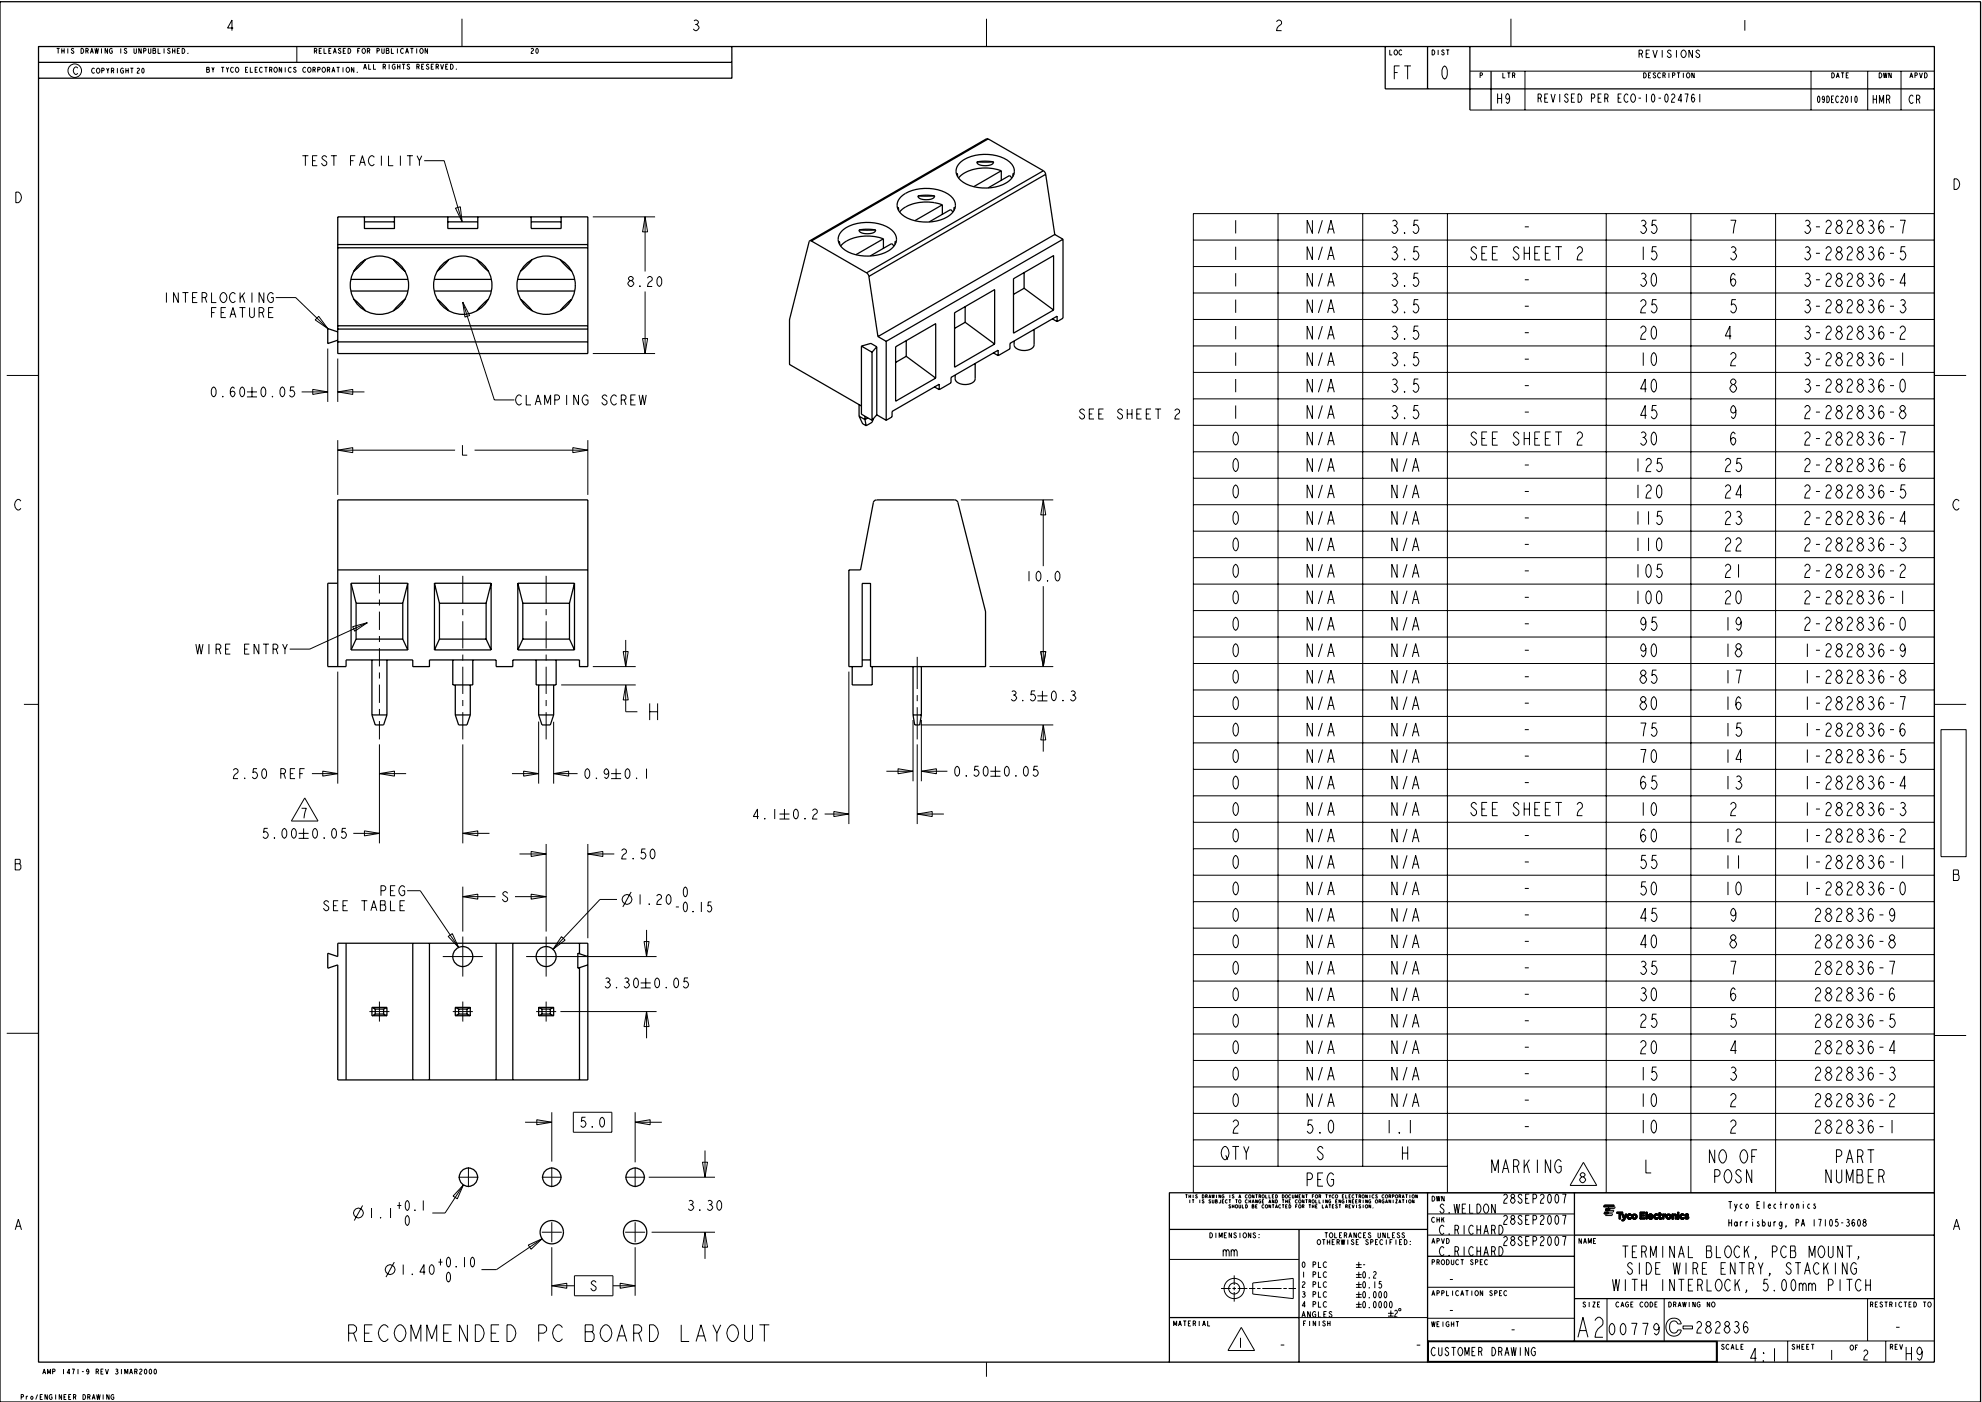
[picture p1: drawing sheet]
<svg xmlns="http://www.w3.org/2000/svg" width="594mm" height="421mm" viewBox="0 0 594 421" stroke-linecap="round" stroke-linejoin="round" font-family="sans-serif">
<g fill="none" stroke="#000" stroke-width=".3">
<path d="M17 14.5h.9M17.4 14.5v1.5M18.5 14.5v1.5M18.5 15.3h.7M19.2 14.5v1.5M20.3 14.5v1.5M22.1 14.8l-.2-.3-.5 .3 .7 .7-.1 .4-.3 .1-.4-.3M24.3 14.5a.76 .76 0 0 1 .8 .8 .76 .76 0 0 1-.8 .7zM25.7 15.3l.7-.2v-.5l-.7-.1v1.5M26.2 15.3l.3 .7M27.1 16l.5-1.5 .4 1.5M27.3 15.5h.5"/>
<path d="M28.5 14.5l.2 1.5 .3-1.5 .3 1.5 .2-1.5M30.4 14.5v1.5M32.2 14.5v1.5l-.7-1.5v1.5M33.7 14.8l-.3-.3a.77 .77 0 0 0-.6 .8 .77 .77 0 0 0 .6 .7l.3-.2v-.5h-.4M36.2 14.5v1.5M38 14.8l-.3-.3-.4 .3 .7 .7-.1 .4-.3 .1-.4-.3M40.2 14.5v1.3l.3 .2 .4-.2v-1.3M42.4 14.5v1.5l-.8-1.5v1.5M43.1 15.3l.6-.2v-.5l-.6-.1v1.5M44.5 14.5v1.3l.3 .2 .4-.2v-1.3M45.9 14.5l.7 .1 .1 1.2-.2 .2h-.6zM45.9 15.1h.6"/>
<path d="M47.4 14.5v1.5h.7M49.2 14.5v1.5M51 14.8l-.3-.3-.4 .3 .7 .7-.1 .4-.3 .1-.4-.3M51.7 14.5v1.5M51.7 15.3h.8M52.5 14.5v1.5M53.2 15.3h.4M53.9 14.5h-.7v1.5h.7M54.6 14.5a.76 .76 0 0 1 .8 .8 .76 .76 0 0 1-.8 .7zM56.3 15.9l.1 .1zM69.9 8.4h-1.6l1.3-2.4v3.2M89 14v4.7"/>
<path d="M94.3 15.3l.6-.2v-.5l-.6-.1v1.5M94.7 15.3l.3 .7M95.7 15.3h.5M96.5 14.5h-.8v1.5h.8M97.2 14.5v1.5h.7M98.6 15.3h.5M99.3 14.5h-.7v1.5h.7M100 16l.4-1.5 .5 1.5M100.2 15.5h.5M102.2 14.8l-.2-.3-.5 .3 .7 .7-.1 .4-.3 .1-.4-.4M103 15.3h.4M103.7 14.5h-.7v1.5h.7"/>
<path d="M104.4 14.5a.76 .76 0 0 1 .8 .8 .76 .76 0 0 1-.8 .7zM107.3 15.3h.4M108 14.5h-.7v1.5M108.8 14.6l.2-.1a.77 .77 0 0 1 .6 .8 .77 .77 0 0 1-.6 .7l-.5-.7zM110.2 15.3l.6-.2v-.5l-.6-.1v1.5M110.6 19.3v1.5h.7M110.6 15.3l.3 .7M112 19.3v1.5h.7M113.1 15.3l.6-.2v-.5l-.6-.1v1.5M114.5 14.5v1.3l.3 .2 .4-.2v-1.3M115.9 14.5l.7 .1 .1 1.2-.2 .2h-.6zM115.9 15.1h.6"/>
<path d="M116.7 19.3v1.5M117.4 14.5v1.5h.7M118.5 19.5l-.3-.2a.77 .77 0 0 0-.6 .7 .77 .77 0 0 0 .6 .8l.3-.3v-.5h-.3M119.2 14.5v1.5M119.2 19.3v1.5M120 19.3v1.5M120.6 19.3h.9M121 14.8l-.3-.3a.77 .77 0 0 0-.6 .8 .77 .77 0 0 0 .6 .7l.3-.2M121 19.3v1.5M121.6 16l.5-1.5 .4 1.5M121.8 15.5h.6M122.8 19.5l-.2-.2-.5 .2 .7 .8v.4l-.4 .1-.4-.4"/>
<path d="M123.1 14.5h.9M123.5 14.5v1.5M125 14.5v1.5M126.1 14.6l.2-.1a.77 .77 0 0 1 .7 .8 .77 .77 0 0 1-.7 .7l-.4-.7zM127.2 19.3h-.7v1.5h.7M128.2 14.5v1.5l-.7-1.5v1.5M128.6 19.5l-.2-.2-.5 .2 .7 .8-.1 .4-.3 .1-.4-.4M130.1 19.3h-.8v1.5h.8M132.1 19.3l.5 1.5 .4-1.5M134.4 19.3h-.7v1.5h.7M135.1 19.3a.76 .76 0 0 1 .8 .7 .76 .76 0 0 1-.8 .8zM138.6 5.6v8.4"/>
<path d="M159.3 14.8l.2-.3 .5 .3-.7 1.2h.7M160.9 14.6h.3l.2 .4v.5l-.3 .5-.4-.5zM208.1 6.3l.4-.3a.79 .79 0 0 1 1 .8l-.6 .5a.88 .88 0 0 1 .5 1.4 .88 .88 0 0 1-1.5 0M208.5 7.3h.4M295.9 5.6v8.4M382.8 6.5l.6-.5h.4l.6 .5a1.22 1.22 0 0 1-1 1.4l-.5 1.3h1.5M416.8 15v1.5h.7M418.3 15.1l.2-.1a.78 .78 0 0 1 .7 .7 .78 .78 0 0 1-.7 .8l-.4-.8zM419.8 19.8h-1.6v4M420.4 15.2l-.2-.2a.77 .77 0 0 0-.7 .7 .77 .77 0 0 0 .7 .8l.2-.3M421.2 19.8h2M422.2 19.8v4"/>
<path d="M429.5 15a.76 .76 0 0 1 .8 .7 .76 .76 0 0 1-.8 .8zM431.3 15v1.5M433.1 15.2l-.2-.2-.5 .2 .7 .8-.1 .4-.3 .1-.4-.4M433.8 15h.9M434.2 15v1.5M453.2 5.6v8.4M491.6 16.1l.9-.1v-.8l-.9-.2v2.3M492.2 16.1l.4 1.2M493.7 16.1h.7M494.8 15h-1.1v2.3h1.1M495.7 15l.7 2.3 .6-2.3M498.5 15v2.3"/>
<path d="M501.2 15.4l-.4-.4-.7 .4 .2 .4 .9 .7-.1 .6-.6 .2-.5-.6M502.8 15v2.3M504.5 15.2l.3-.2a1.14 1.14 0 0 1 .9 1.1 1.14 1.14 0 0 1-.9 1.2l-.3-.2a1.3 1.3 0 0 1 0-1.9zM507.6 15v2.3l-1.1-2.3v2.3M509.7 15.4l-.4-.4-.6 .4 .1 .4 .9 .7-.1 .6-.5 .2-.6-.6M523.3 6v3.2M23.3 20.5l-.4-.4a1.14 1.14 0 0 0-.9 1.1 1.14 1.14 0 0 0 .9 1.1l.4-.3M28.4 20.7l-.3-.3a.77 .77 0 0 0-.6 .8 .77 .77 0 0 0 .6 .8l.3-.3M29.2 20.6l.1-.2a.77 .77 0 0 1 .7 .8 .77 .77 0 0 1-.7 .8l-.4-.8zM30.5 21.2l.7-.1v-.5l-.7-.2v1.6M32 20.4l.3 .8v.8M32.7 20.4l-.4 .8"/>
<path d="M33.4 21.2l.6-.1v-.5l-.6-.2v1.6M33.9 21.2l.2 .8M35.2 20.4v1.6M37 20.7l-.3-.3a.77 .77 0 0 0-.6 .8 .77 .77 0 0 0 .6 .8l.3-.3v-.5h-.3M37.7 20.4v1.6M37.7 21.2h.8M38.5 20.4v1.6M39.1 20.4h.9M39.5 20.4v1.6M41.1 20.7l.3-.3 .4 .3-.7 1.3h.7M42.7 20.6l.2-.2 .3 .5v.6l-.3 .5-.4-.5zM62 20.2l.7 .1 .1 1.1-.2 .3h-.6z"/>
<path d="M62 20.8h.6M63.5 20.2l.4 .7v.8M64.2 20.2l-.3 .7M66.3 20.2h.9M66.8 20.2v1.5M67.9 20.2l.3 .7v.8M68.6 20.2l-.4 .7M70 20.4l-.2-.2a.77 .77 0 0 0-.7 .7 .77 .77 0 0 0 .7 .8l.2-.3M70.8 20.3l.2-.1a.77 .77 0 0 1 .6 .7 .77 .77 0 0 1-.6 .8l-.4-.8zM73.6 20.9h.5M74.4 20.2h-.8v1.5h.8M75.1 20.2v1.5h.7"/>
<path d="M76.5 20.9h.5M77.2 20.2h-.7v1.5h.7M78.7 20.4l-.3-.2a.77 .77 0 0 0-.6 .7 .77 .77 0 0 0 .6 .8l.3-.3M79.3 20.2h.9M79.8 20.2v1.5M80.9 20.9l.6-.1v-.5l-.6-.1v1.5M81.3 20.9l.3 .8M82.4 20.3l.2-.1a.77 .77 0 0 1 .6 .7 .77 .77 0 0 1-.6 .8l-.5-.8zM84.5 20.2v1.5l-.8-1.5v1.5M85.5 20.2v1.5M87.3 20.4l-.2-.2a.77 .77 0 0 0-.7 .7 .77 .77 0 0 0 .7 .8l.3-.3M88.8 20.4l-.3-.2-.4 .2 .7 .8-.1 .4-.4 .1-.3-.4"/>
<path d="M91.7 20.4l-.3-.2a.77 .77 0 0 0-.6 .7 .77 .77 0 0 0 .6 .8l.3-.3M92.5 20.3l.2-.1a.77 .77 0 0 1 .6 .7 .77 .77 0 0 1-.6 .8l-.5-.8zM93.8 20.9l.7-.1v-.5l-.7-.1v1.5M94.3 20.9l.3 .8M95.3 20.9l.6-.1v-.5l-.6-.1v1.5M96.8 20.3l.2-.1a.77 .77 0 0 1 .6 .7 .77 .77 0 0 1-.6 .8l-.4-.8zM98.2 20.9l.6-.1v-.5l-.6-.1v1.5M98.6 20.9l.3 .8M99.5 21.7l.5-1.5 .4 1.5M99.7 21.2h.6M101 20.2h.9M101.4 20.2v1.5"/>
<path d="M102.9 20.2v1.5M104 20.3l.2-.1a.77 .77 0 0 1 .7 .7 .77 .77 0 0 1-.7 .8l-.4-.8zM106.1 20.2v1.5l-.7-1.5v1.5M107.1 21.6l.1 .1zM109 20.8l.5-1.5 .4 1.5M109.2 20.3h.6M114.9 20l.6-.1v-.5l-.6-.1v1.5M115.4 20l.2 .8M119.2 20h.8M125 20l.6-.1v-.5l-.6-.1v1.5M125.5 20l.2 .8M126.5 20h.4"/>
<path d="M129.3 20h.5M130.8 20l.6-.1v-.5l-.6-.1v1.5M131.2 20l.3 .8M133.7 20h.4M136.8 20.7l.1 .1zM418.2 21.8h1M432.9 20.1l.4-.3a2.71 2.71 0 0 1 0 4 2.82 2.82 0 0 1-.4-3.7zM440.8 33h139.3M440.8 21.3h139.3M443.9 22.6l.6-.1v-.5l-.6-.2v1.6M449.2 28v3M449.2 29.6h1.2"/>
<path d="M450.4 28v3M450.7 21.8v1.6h.7M452.1 21.8h.9M452.5 21.8v1.6M452.8 29l-.2 .6-.4 .2-.5-.2a1.18 1.18 0 0 1 .5-1.6 2.03 2.03 0 0 1 0 3l-.5-.4M453.6 22.6l.6-.1v-.5l-.6-.2v1.6M454.1 22.6l.2 .8M457.4 21.3v11.7M461.3 29.4h.6l.4-.4v-.4l-.4-.4h-.6v2.5M461.9 29.4l.4 1.3M463.3 29.4h.6M464.3 28.2h-1v2.5h1"/>
<path d="M465.2 28.2l.6 2.5 .6-2.5M467.8 28.2v2.5M470.3 28.6l-.4-.4-.6 .4 .1 .4 .9 .8-.1 .7-.5 .2-.5-.6M471.3 29.4h.6M472.3 28.2h-1v2.5h1M473.3 28.2a1.26 1.26 0 0 1 1.1 1.2 1.26 1.26 0 0 1-1.1 1.3zM477.3 29.4h.6l.4-.4v-.4l-.4-.4h-.6v2.5M479.3 29.4h.6M480.3 28.2h-1v2.5h1M481.3 29.4h.6l.4-.4v-.4l-.4-.4h-.6v2.5M481.9 29.4l.4 1.3M485.3 29.4h.6"/>
<path d="M486.3 28.2h-1v2.5h1M488.3 28.6l-.4-.4a1.33 1.33 0 0 0-.9 1.2 1.33 1.33 0 0 0 .9 1.3l.4-.4M489.4 28.4l.3-.2a1.33 1.33 0 0 1 .8 1.2 1.33 1.33 0 0 1-.8 1.3l-.3-.2a1.63 1.63 0 0 1 0-2.1zM491.4 29.4h.8M493 21.8a.76 .76 0 0 1 .8 .8 .76 .76 0 0 1-.8 .8zM493.8 28.2v2.5M494.4 22.6h.4M495.1 21.8h-.7v1.6h.7M495.5 28.4l.3-.2a1.7 1.7 0 0 1 0 2.5 1.78 1.78 0 0 1-.3-2.3zM496.6 22.1l-.3-.3-.5 .3 .8 .8-.1 .3-.4 .2-.4-.4M497.4 29.4h.8M498 22.1l-.3-.3a.77 .77 0 0 0-.6 .8 .77 .77 0 0 0 .6 .8l.3-.3"/>
<path d="M498.7 22.6l.7-.1v-.5l-.7-.2v1.6M499.2 22.6l.3 .8M499.5 28.4l.3-.2a1.7 1.7 0 0 1 0 2.5 1.76 1.76 0 0 1-.3-2.3zM500.5 21.8v1.6M501.3 28.6l.6-.4 .4 .4-.1 .6a1.69 1.69 0 0 0-.9 1.5h1M501.6 22.6l.6-.1v-.5l-.6-.2v1.6M503 21.8h.9M503.4 21.8v1.6M504.4 30.1h-1.1l.9-1.9v2.5M504.9 21.8v1.6M505.3 28.2h1l-.5 2.5M506 22l.2-.2a.77 .77 0 0 1 .6 .8 .77 .77 0 0 1-.6 .8l-.4-.8z"/>
<path d="M508.1 21.8v1.6l-.7-1.6v1.6M508.2 28.6l-.4-.4a1.7 1.7 0 0 0 0 2.5 .83 .83 0 0 0 0-1.5l-.4 .2-.1 .4M509.8 28.2v2.5M543.2 21.3v11.7M545.3 29l.1-.2 .2 .2 .2 .5v.6l-.4 .7-.3-.7zM547.2 29.5l-.4 .5a.66 .66 0 0 1 0-1.2l.3 .3 .1 1-.4 .7-.2-.4M547.9 28.8a1.03 1.03 0 0 1 .8 1 1.03 1.03 0 0 1-.8 1zM549.3 29.8h.4M549.4 21.8a.76 .76 0 0 1 .8 .8 .76 .76 0 0 1-.8 .8zM550 28.8h-.7v2h.7M550.7 23.4l.5-1.6 .4 1.6M550.9 22.9h.5"/>
<path d="M551.4 29.1l-.3-.3a1.12 1.12 0 0 0 0 2l.3-.4M552.1 29.1l.3-.3 .4 .3-.7 1.7h.7M552.2 21.8h.9M552.6 21.8v1.6M553.7 29l.1-.2 .2 .2 .2 .5-.1 .9-.3 .4-.3-.7zM553.7 22.6h.5M554.4 21.8h-.7v1.6h.7M555.2 28.8v2M556.5 29l.1-.2 .4 .7v.6l-.4 .7-.3-.7zM560.1 21.3v11.7M561.8 29.8h1M561.8 28.5v2.5"/>
<path d="M562.8 28.5v2.5M563.6 21.8a.76 .76 0 0 1 .8 .8 .76 .76 0 0 1-.8 .8zM563.7 31v-2.5l.6 2.1 .6-2.1v2.5M564.9 21.8l.2 1.6 .3-1.6 .3 1.6 .2-1.6M565.8 29.8h.6l.4-.4v-.4l-.4-.5h-.6v2.5M566.4 29.8l.4 1.2M567.2 21.8v1.6l-.7-1.6v1.6M570.1 21.3v11.7M572.8 23.4l.4-1.6 .5 1.6M573 22.9h.5M573.8 29l-.4-.5a1.33 1.33 0 0 0-.9 1.3 1.33 1.33 0 0 0 .9 1.2l.4-.4M574.3 22.6l.7-.1v-.5l-.7-.2v1.6"/>
<path d="M574.8 29.8h.6l.4-.4v-.4l-.4-.5h-.6v2.5M575.4 29.8l.4 1.2M575.7 21.8l.4 1.6 .5-1.6M577.2 21.8a.76 .76 0 0 1 .8 .8 .76 .76 0 0 1-.8 .8zM4.7 57.6a1.59 1.59 0 0 1 1.7 1.6 1.59 1.59 0 0 1-1.6 1.6zM90.7 46.7h1.8M91.6 46.7v3M93.7 48.2h.9M95.1 46.7h-1.4v3h1.4M98 47.2l-.5-.5a.75 .75 0 0 0-.9 .7l.5 .5a1.02 1.02 0 0 1 .7 1.6l-.7 .2-.7-.7M99.2 46.7h1.8M100.1 46.7v3"/>
<path d="M105.1 48.2h.9M106.5 46.7h-1.4v3M107.8 49.7l.9-3 .9 3M108.2 48.7h1M112.2 47.2l-.5-.5a1.53 1.53 0 0 0-1.2 1.5 1.53 1.53 0 0 0 1.2 1.5l.5-.5M114.4 46.7v3M116.5 46.7v3h1.4M120.1 46.7v3M122 46.7h1.8M122.9 46.7v3M125.1 46.7l.7 1.5v1.5M126.5 46.7l-.7 1.5"/>
<path d="M127.2 48.2h6l5.4 18.3M586 53.6a1.59 1.59 0 0 1 1.7 1.6 1.59 1.59 0 0 1-1.7 1.6zM136.6 62.4l1.5-.4 .5 4.5zM177.8 65h18.7M193.5 65l.7 4.5h-1.5zM193.5 65v16.4M357.9 64.1h222.2v293.7h-222.2zM357.9 79.9h222.2M357.9 72h222.2M370.6 66.1v3.9M370.6 74v4M383.3 64.1v285.7"/>
<path d="M393.6 74v4l-1.6-4v4M393.6 66.1v3.9l-1.6-3.9v3.9M396.6 74l-1.2 4M396.6 66.1l-1.2 3.9M398.2 78l1-4 1 4M398.2 70l1-3.9 1 3.9M398.6 76.6h1.2M398.6 68.7h1.2M408.7 64.1v285.7M417.6 74.3l.4-.3a.91 .91 0 0 1 1 1l-.6 .6a1.19 1.19 0 0 1 .8 1.4 1.19 1.19 0 0 1-1.2 1l-.6-.7M417.6 66.4l.4-.3a.91 .91 0 0 1 1 .9l-.6 .7a1.19 1.19 0 0 1 .8 1.3 1.19 1.19 0 0 1-1.2 1l-.6-.6M418 75.6h.4"/>
<path d="M418 67.7h.4M421.2 77.6l.2 .4h-.2zM421.2 69.7l.2 .3h-.2zM425.4 74h-1.2l-.2 1.6 .4-.3a1.33 1.33 0 0 1 1.2 1.3 1.33 1.33 0 0 1-1.2 1.4l-.6-.7M425.4 66.1h-1.2l-.2 1.6 .4-.3a1.33 1.33 0 0 1 1.2 1.3 1.33 1.33 0 0 1-1.2 1.3l-.6-.6M434.1 64.1v293.7M442.8 74.7l-.6-.7a.91 .91 0 0 0-1 1l.6 .6a1.39 1.39 0 0 1 .8 2l-.4 .4a1.31 1.31 0 0 1-1.2-1M444.4 76h1M446 74h-1.6v4h1.6M447.6 76h1M449.2 74h-1.6v4h1.6M455.5 74.7l-.6-.7a.91 .91 0 0 0-1 1l.6 .6a1.39 1.39 0 0 1 .8 2l-.4 .4a1.31 1.31 0 0 1-1.2-1"/>
<path d="M457.1 74v4M457.1 76h1.6M457.3 68h1.2M458.7 74v4M460.3 76h1M461.9 74h-1.6v4h1.6M463.5 76h1M465.1 74h-1.6v4h1.6M466.4 74h2M467.4 74v4M473 74.7l.6-.7h.4l.6 .7a1.53 1.53 0 0 1-1 1.6l-.4 .7-.2 1h1.6M481.7 64.1v293.7"/>
<path d="M492.2 66.4l.4-.3a.91 .91 0 0 1 1 .9l-.6 .7a1.19 1.19 0 0 1 .8 1.3 1.19 1.19 0 0 1-1.2 1l-.6-.6M492.6 67.7h.4M492.8 74v4M496.8 74h-1.2l-.2 1.6 .4-.3a1.33 1.33 0 0 1 1.2 1.3 1.33 1.33 0 0 1-1.2 1.4l-.6-.7M496.8 66.1h-1.2l-.2 1.6 .4-.3a1.33 1.33 0 0 1 1.2 1.3 1.33 1.33 0 0 1-1.2 1.3l-.6-.6M507.1 64.1v293.7M519 66.1h1.6l-.8 3.9M519.2 74.3l.4-.3a.91 .91 0 0 1 1 1l-.6 .6M519.6 75.6h.4M520 75.6a1.19 1.19 0 0 1 .8 1.4 1.19 1.19 0 0 1-1.2 1l-.6-.7M532.5 64.1v293.7M541.5 74.3l.4-.3a.91 .91 0 0 1 .9 1l-.6 .6a1.19 1.19 0 0 1 .8 1.4 1.19 1.19 0 0 1-1.1 1l-.6-.7"/>
<path d="M541.5 66.4l.4-.3a.91 .91 0 0 1 .9 .9l-.6 .7a1.19 1.19 0 0 1 .8 1.3 1.19 1.19 0 0 1-1.1 1l-.6-.6M541.9 75.6h.3M541.9 67.7h.3M544.6 76h1.2M544.6 68h1.2M547.6 74.7l.6-.7h.4l.6 .7a1.53 1.53 0 0 1-1 1.6l-.6 1.7h1.6M547.6 66.7l.6-.6h.4l.6 .6a1.53 1.53 0 0 1-1 1.7l-.6 1.6h1.6M551 76l.4-.4a1.16 1.16 0 0 1 1.2 1.2 1.16 1.16 0 0 1-1.2 1.2l-.4-.4a1.04 1.04 0 0 1 0-1.6zM551 68l.4-.3a1.16 1.16 0 0 1 1.2 1.2 1.16 1.16 0 0 1-1.2 1.1l-.4-.3a1.04 1.04 0 0 1 0-1.7zM551.4 75.6l-.6-.6a.91 .91 0 0 1 1-1l.6 .7v.3l-.6 .6M551.4 67.7l-.6-.7a.91 .91 0 0 1 1-.9l.6 .6v.3l-.6 .7M554 74.7l.5-.7h.4l.6 .7a1.53 1.53 0 0 1-1 1.6l-.5 1.7h1.5"/>
<path d="M554 66.7l.5-.6h.4l.6 .6a1.53 1.53 0 0 1-1 1.7l-.5 1.6h1.5M557.3 76l.4-.4a1.16 1.16 0 0 1 1.2 1.2 1.16 1.16 0 0 1-1.2 1.2l-.4-.4a1.04 1.04 0 0 1 0-1.6zM557.3 68l.4-.3a1.16 1.16 0 0 1 1.2 1.2 1.16 1.16 0 0 1-1.2 1.1l-.4-.3a1.04 1.04 0 0 1 0-1.7zM557.7 75.6l-.6-.6a.91 .91 0 0 1 1-1l.6 .7v.3l-.6 .6M557.7 67.7l-.6-.7a.91 .91 0 0 1 1-.9l.6 .6v.3l-.6 .7M560.5 74.3l.4-.3a.91 .91 0 0 1 1 1l-.6 .6a1.19 1.19 0 0 1 .8 1.4 1.19 1.19 0 0 1-1.2 1l-.6-.7M560.5 66.4l.4-.3a.91 .91 0 0 1 1 .9l-.6 .7a1.19 1.19 0 0 1 .8 1.3 1.19 1.19 0 0 1-1.2 1l-.6-.6M560.9 75.6h.4M560.9 67.7h.4M564.9 74.7l-.6-.7a2.68 2.68 0 0 0 0 4 1.55 1.55 0 0 0 .6-2l-.6-.4-.6 .4-.2 .6M564.9 66.7l-.6-.6a2.68 2.68 0 0 0 0 3.9 1.55 1.55 0 0 0 .6-2l-.6-.3-.6 .3-.2 .7M566.9 76h1.1"/>
<path d="M566.9 68h1.1M569.8 66.1h1.6l-.8 3.9M571.4 74h-1.2l-.2 1.6 .4-.3a1.33 1.33 0 0 1 1.2 1.3 1.33 1.33 0 0 1-1.2 1.4l-.6-.7M49.9 87.8v3M53.5 87.8v3l-1.5-3v3M54.7 87.8h1.8M55.6 87.8v3M57.7 89.3h.9M59.2 87.8h-1.5v3h1.5M60.6 89.3h.9l.3-.3 .2-.2-.2-.8-.3-.2h-.9v3M61.5 89.3l.5 1.5M63.4 87.8v3h1.5"/>
<path d="M63.4 93.8h.9M64.9 92.3h-1.5v3M66.3 93.8h.9M66.5 88l.3-.2a1.53 1.53 0 0 1 1.3 1.5 1.53 1.53 0 0 1-1.3 1.5l-.3-.3a1.73 1.73 0 0 1 0-2.5zM67.7 92.3h-1.4v3h1.4M69 95.3l.9-3 .9 3M69.3 94.3h1.1M70.6 88.3l-.6-.5a1.53 1.53 0 0 0-1.2 1.5 1.53 1.53 0 0 0 1.2 1.5l.6-.5M71.8 92.3h1.8M72 87.8v3M72.7 88.8l.7 2M72.7 92.3v3"/>
<path d="M73.4 87.8l-1.4 1.7M74.8 92.3v2.5l.6 .5h.3l.6-.5v-2.5M75.6 87.8v3M77.7 93.8h.9l.3-.3 .2-.2-.2-.8-.3-.2h-.9v3M78.6 93.8l.5 1.5M79.1 87.8v3l-1.4-3v3M80.5 93.8h.9M82 88.3l-.6-.5a1.53 1.53 0 0 0-1.2 1.5 1.53 1.53 0 0 0 1.2 1.5l.6-.5v-1h-.7M82 92.3h-1.5v3h1.5M82.7 89.3h6l9.6 9.2M95.6 94.9l2.7 3.6-3.8-2.5zM138.8 90.6l2.1 4-1.5 .5z"/>
<path d="M138.8 90.6l9.5 29.4h6M189 84.2l-.5-.5a.75 .75 0 0 1 .9-.8l.5 .5-.5 .8M191.9 85.7l.1 .2zM193.5 87.4v18.6M194.2 83.4l.5-.5h.4l.5 .5a1.16 1.16 0 0 1-.9 1.3l-.5 1.2h1.4M197.4 83.2l.3-.3 .4 .3a1.89 1.89 0 0 1-.4 2.7l-.3-.2a2.08 2.08 0 0 1 0-2.5zM357.9 95.8h222.2M357.9 87.9h222.2M370.6 81.9v4M370.6 89.9v3.9M370.6 97.8v4M393.6 97.8v4l-1.6-4v4"/>
<path d="M393.6 89.9v3.9l-1.6-3.9v3.9M393.6 81.9v4l-1.6-4v4M396.6 97.8l-1.2 4M396.6 89.9l-1.2 3.9M396.6 81.9l-1.2 4M398.2 93.8l1-3.9 1 3.9M398.2 85.9l1-4 1 4M398.6 92.5h1.2M398.6 84.6h1.2M417.6 98.1l.4-.3a.91 .91 0 0 1 1 1l-.6 .7a1.19 1.19 0 0 1 .8 1.3 1.19 1.19 0 0 1-1.2 1l-.6-.7M417.6 90.2l.4-.3a.91 .91 0 0 1 1 1l-.6 .6a1.19 1.19 0 0 1 .8 1.3 1.19 1.19 0 0 1-1.2 1l-.6-.6M417.6 82.3l.4-.4a.91 .91 0 0 1 1 1l-.6 .7a1.19 1.19 0 0 1 .8 1.3 1.19 1.19 0 0 1-1.2 1l-.6-.7"/>
<path d="M418 99.5h.4M418 91.5h.4M418 83.6h.4M421.2 93.5l.2 .3h-.2zM421.2 85.6l.2 .3h-.2zM425.4 97.8h-1.2l-.2 1.7 .4-.4a1.33 1.33 0 0 1 1.2 1.4 1.33 1.33 0 0 1-1.2 1.3l-.6-.7M425.4 89.9h-1.2l-.2 1.6 .4-.3a1.33 1.33 0 0 1 1.2 1.3 1.33 1.33 0 0 1-1.2 1.3l-.6-.6M425.4 81.9h-1.2l-.2 1.7 .4-.3a1.33 1.33 0 0 1 1.2 1.3 1.33 1.33 0 0 1-1.2 1.3l-.6-.7M457.3 99.8h1.2M457.3 91.9h1.2M457.3 83.9h1.2M492 98.5l.6-.7h.4l.6 .7a1.53 1.53 0 0 1-1 1.6l-.6 1.7h1.6"/>
<path d="M492 90.5l.6-.6h.4l.6 .6a1.53 1.53 0 0 1-1 1.7l-.6 1.6h1.6M492.2 82.3l.4-.4a.91 .91 0 0 1 1 1l-.6 .7M492.6 83.6h.4M493 83.6a1.19 1.19 0 0 1 .8 1.3 1.19 1.19 0 0 1-1.2 1l-.6-.7M495.6 98.1l.4-.3a2.69 2.69 0 0 1 0 4 2.8 2.8 0 0 1-.4-3.7zM495.6 82.3l.4-.4a2.69 2.69 0 0 1 0 4 2.8 2.8 0 0 1-.4-3.6zM496.8 89.9h-1.2l-.2 1.6 .4-.3a1.33 1.33 0 0 1 1.2 1.3 1.33 1.33 0 0 1-1.2 1.3l-.6-.6M520.4 82.6l-.6-.7a2.68 2.68 0 0 0 0 4 1.55 1.55 0 0 0 .6-2l-.6-.3-.6 .3-.2 .7M520.6 89.9h-1.2l-.2 1.6 .4-.3a1.33 1.33 0 0 1 1.2 1.3 1.33 1.33 0 0 1-1.2 1.3l-.6-.6M541.5 98.1l.4-.3a.91 .91 0 0 1 .9 1l-.6 .7a1.19 1.19 0 0 1 .8 1.3 1.19 1.19 0 0 1-1.1 1l-.6-.7M541.5 90.2l.4-.3a.91 .91 0 0 1 .9 1l-.6 .6a1.19 1.19 0 0 1 .8 1.3 1.19 1.19 0 0 1-1.1 1l-.6-.6M541.5 82.3l.4-.4a.91 .91 0 0 1 .9 1l-.6 .7a1.19 1.19 0 0 1 .8 1.3 1.19 1.19 0 0 1-1.1 1l-.6-.7"/>
<path d="M541.9 99.5h.3M541.9 91.5h.3M541.9 83.6h.3M544.6 99.8h1.2M544.6 91.9h1.2M544.6 83.9h1.2M547.6 98.5l.6-.7h.4l.6 .7a1.53 1.53 0 0 1-1 1.6l-.6 1.7h1.6M547.6 90.5l.6-.6h.4l.6 .6a1.53 1.53 0 0 1-1 1.7l-.6 1.6h1.6M547.6 82.6l.6-.7h.4l.6 .7a1.53 1.53 0 0 1-1 1.6l-.6 1.7h1.6M551 99.8l.4-.3a1.16 1.16 0 0 1 1.2 1.1 1.16 1.16 0 0 1-1.2 1.2l-.4-.4a1.04 1.04 0 0 1 0-1.6zM551 91.9l.4-.4a1.16 1.16 0 0 1 1.2 1.2 1.16 1.16 0 0 1-1.2 1.1l-.4-.3a1.04 1.04 0 0 1 0-1.6zM551 83.9l.4-.3a1.16 1.16 0 0 1 1.2 1.1 1.16 1.16 0 0 1-1.2 1.2l-.4-.3a1.04 1.04 0 0 1 0-1.7z"/>
<path d="M551.4 99.5l-.6-.7a.91 .91 0 0 1 1-1l.6 .7v.3l-.6 .7M551.4 91.5l-.6-.6a.91 .91 0 0 1 1-1l.6 .6v.4l-.6 .6M551.4 83.6l-.6-.7a.91 .91 0 0 1 1-1l.6 .7v.3l-.6 .7M554 98.5l.5-.7h.4l.6 .7a1.53 1.53 0 0 1-1 1.6l-.5 1.7h1.5M554 90.5l.5-.6h.4l.6 .6a1.53 1.53 0 0 1-1 1.7l-.5 1.6h1.5M554 82.6l.5-.7h.4l.6 .7a1.53 1.53 0 0 1-1 1.6l-.5 1.7h1.5M557.3 99.8l.4-.3a1.16 1.16 0 0 1 1.2 1.1 1.16 1.16 0 0 1-1.2 1.2l-.4-.4a1.04 1.04 0 0 1 0-1.6zM557.3 91.9l.4-.4a1.16 1.16 0 0 1 1.2 1.2 1.16 1.16 0 0 1-1.2 1.1l-.4-.3a1.04 1.04 0 0 1 0-1.6zM557.3 83.9l.4-.3a1.16 1.16 0 0 1 1.2 1.1 1.16 1.16 0 0 1-1.2 1.2l-.4-.3a1.04 1.04 0 0 1 0-1.7zM557.7 99.5l-.6-.7a.91 .91 0 0 1 1-1l.6 .7v.3l-.6 .7M557.7 91.5l-.6-.6a.91 .91 0 0 1 1-1l.6 .6v.4l-.6 .6M557.7 83.6l-.6-.7a.91 .91 0 0 1 1-1l.6 .7v.3l-.6 .7"/>
<path d="M560.5 98.1l.4-.3a.91 .91 0 0 1 1 1l-.6 .7a1.19 1.19 0 0 1 .8 1.3 1.19 1.19 0 0 1-1.2 1l-.6-.7M560.5 90.2l.4-.3a.91 .91 0 0 1 1 1l-.6 .6a1.19 1.19 0 0 1 .8 1.3 1.19 1.19 0 0 1-1.2 1l-.6-.6M560.5 82.3l.4-.4a.91 .91 0 0 1 1 1l-.6 .7a1.19 1.19 0 0 1 .8 1.3 1.19 1.19 0 0 1-1.2 1l-.6-.7M560.9 99.5h.4M560.9 91.5h.4M560.9 83.6h.4M564.9 98.5l-.6-.7a2.68 2.68 0 0 0 0 4 1.55 1.55 0 0 0 .6-2l-.6-.3-.6 .3-.2 .7M564.9 90.5l-.6-.6a2.68 2.68 0 0 0 0 3.9 1.55 1.55 0 0 0 .6-1.9l-.6-.4-.6 .4-.2 .6M564.9 82.6l-.6-.7a2.68 2.68 0 0 0 0 4 1.55 1.55 0 0 0 .6-2l-.6-.3-.6 .3-.2 .7M566.9 99.8h1.1M566.9 91.9h1.1M566.9 83.9h1.1"/>
<path d="M569.8 98.5l.6-.7h.4l.6 .7a1.53 1.53 0 0 1-1 1.6l-.6 1.7h1.6M570 90.2l.4-.3a.91 .91 0 0 1 1 1l-.6 .6a1.19 1.19 0 0 1 .8 1.3 1.19 1.19 0 0 1-1.2 1l-.6-.6M570.4 91.5h.4M571.6 84.9h-1.8l1.4-3v4M2 112.6h9.6M63.7 116.3l.4-.3 .3 .3a1.9 1.9 0 0 1-.3 2.7l-.4-.2a2.08 2.08 0 0 1 0-2.5zM66.8 118.8l.1 .2zM70.3 116.5l-.5-.5-.4 .3a1.9 1.9 0 0 0 .4 2.7 .93 .93 0 0 0 .6-.8 .93 .93 0 0 0-.6-.9l-.5 .2-.2 .5M72.3 116.3l.3-.3 .4 .3a1.9 1.9 0 0 1-.4 2.7l-.3-.2a2.08 2.08 0 0 1 0-2.5zM74.1 117.5h3M74.1 119h3M75.6 116v3"/>
<path d="M78.6 116.3l.4-.3 .3 .3a1.9 1.9 0 0 1-.3 2.7l-.4-.2a2.08 2.08 0 0 1 0-2.5zM81.7 118.8l.1 .2zM84.3 116.3l.4-.3 .3 .3a1.9 1.9 0 0 1-.3 2.7l-.4-.2a2.08 2.08 0 0 1 0-2.5zM88.3 116h-1.1l-.2 1.3a.95 .95 0 0 1 1.4 .6 .95 .95 0 0 1-1 1.1l-.6-.5M90.5 117.5h7.8M93.8 116.8l4.5 .7-4.5 .8zM98.3 104.5v16M101.3 117.5l4.5-.7v1.5zM101.3 117.5h8M101.3 107.5v13M156.4 119l-.5-.5a1.53 1.53 0 0 0-1.3 1.5 1.53 1.53 0 0 0 1.3 1.5l.5-.5M157.8 118.5v3h1.5"/>
<path d="M166.4 120h.9l.3-.3 .2-.2-.2-.8-.3-.2h-.9v3M169.9 118.5v3M173.5 118.5v3l-1.4-3v3M176.4 119l-.6-.5a1.53 1.53 0 0 0-1.2 1.5 1.53 1.53 0 0 0 1.2 1.5l.6-.5v-1h-.8M177.8 106h18.7M182.1 119l-.6-.5a.75 .75 0 0 0-.9 .7l.6 .5a1.01 1.01 0 0 1 .7 1.5l-.7 .3-.8-.8M184.9 119l-.5-.5a1.53 1.53 0 0 0-1.3 1.5 1.53 1.53 0 0 0 1.3 1.5l.5-.5M186.3 120h.9l.4-.3 .2-.2-.2-.8-.4-.2h-.9v3M187.2 120l.6 1.5M189.2 120h.9M190.6 118.5h-1.4v3h1.4M191.7 118.5l.5 3 .5-3 .6 3 .5-3"/>
<path d="M192.7 101.5h1.5l-.7 4.5zM357.9 119.6h222.2M357.9 111.7h222.2M357.9 103.8h222.2M370.6 105.7v4M370.6 113.7v3.9M393.6 113.7v3.9l-1.6-3.9v3.9M393.6 105.7v4l-1.6-4v4M396.6 113.7l-1.2 3.9M396.6 105.7l-1.2 4M398.2 117.6l1-3.9 1 3.9M398.2 109.7l1-4 1 4"/>
<path d="M398.2 101.8l1-4 1 4M398.6 116.3h1.2M398.6 108.4h1.2M398.6 100.5h1.2M417.6 114l.4-.3a.91 .91 0 0 1 1 1l-.6 .6a1.19 1.19 0 0 1 .8 1.4 1.19 1.19 0 0 1-1.2 .9l-.6-.6M417.6 106.1l.4-.4a.91 .91 0 0 1 1 1l-.6 .7a1.19 1.19 0 0 1 .8 1.3 1.19 1.19 0 0 1-1.2 1l-.6-.7M418 115.3h.4M418 107.4h.4M421.2 117.3l.2 .3h-.2zM421.2 109.4l.2 .3h-.2zM421.2 101.4l.2 .4h-.2zM425.4 113.7h-1.2l-.2 1.6 .4-.3a1.33 1.33 0 0 1 1.2 1.3 1.33 1.33 0 0 1-1.2 1.3l-.6-.6"/>
<path d="M425.4 105.7h-1.2l-.2 1.7 .4-.3a1.33 1.33 0 0 1 1.2 1.3 1.33 1.33 0 0 1-1.2 1.3l-.6-.7M457.3 115.7h1.2M457.3 107.7h1.2M492.8 105.7v4M493.8 116.7h-1.8l1.4-3v3.9M495.6 114l.4-.3a2.69 2.69 0 0 1 0 3.9 2.8 2.8 0 0 1-.4-3.6zM495.6 106.1l.4-.4a2.69 2.69 0 0 1 0 4 2.8 2.8 0 0 1-.4-3.6zM519 106.4l.6-.7h.4l.6 .7a1.53 1.53 0 0 1-1 1.7l-.6 1.6h1.6M519.2 115.7l.4-.4a1.16 1.16 0 0 1 1.2 1.2 1.16 1.16 0 0 1-1.2 1.1l-.4-.3a1.04 1.04 0 0 1 0-1.6zM519.2 100.8h-1.8l1.4-3v4M519.6 115.3l-.6-.6a.91 .91 0 0 1 1-1l.6 .6v.4l-.6 .6M541.5 114l.4-.3a.91 .91 0 0 1 .9 1l-.6 .6a1.19 1.19 0 0 1 .8 1.4 1.19 1.19 0 0 1-1.1 .9l-.6-.6"/>
<path d="M541.5 106.1l.4-.4a.91 .91 0 0 1 .9 1l-.6 .7a1.19 1.19 0 0 1 .8 1.3 1.19 1.19 0 0 1-1.1 1l-.6-.7M541.9 115.3h.3M541.9 107.4h.3M544.6 115.7h1.2M544.6 107.7h1.2M547.6 114.3l.6-.6h.4l.6 .6a1.53 1.53 0 0 1-1 1.7l-.6 1.6h1.6M547.6 106.4l.6-.7h.4l.6 .7a1.53 1.53 0 0 1-1 1.7l-.6 1.6h1.6M551 115.7l.4-.4a1.16 1.16 0 0 1 1.2 1.2 1.16 1.16 0 0 1-1.2 1.1l-.4-.3a1.04 1.04 0 0 1 0-1.6zM551 107.7l.4-.3a1.16 1.16 0 0 1 1.2 1.2 1.16 1.16 0 0 1-1.2 1.1l-.4-.3a1.04 1.04 0 0 1 0-1.7zM551.4 115.3l-.6-.6a.91 .91 0 0 1 1-1l.6 .6v.4l-.6 .6M551.4 107.4l-.6-.7a.91 .91 0 0 1 1-1l.6 .7v.3l-.6 .7M554 114.3l.5-.6h.4l.6 .6a1.53 1.53 0 0 1-1 1.7l-.5 1.6h1.5"/>
<path d="M554 106.4l.5-.7h.4l.6 .7a1.53 1.53 0 0 1-1 1.7l-.5 1.6h1.5M557.3 115.7l.4-.4a1.16 1.16 0 0 1 1.2 1.2 1.16 1.16 0 0 1-1.2 1.1l-.4-.3a1.04 1.04 0 0 1 0-1.6zM557.3 107.7l.4-.3a1.16 1.16 0 0 1 1.2 1.2 1.16 1.16 0 0 1-1.2 1.1l-.4-.3a1.04 1.04 0 0 1 0-1.7zM557.7 115.3l-.6-.6a.91 .91 0 0 1 1-1l.6 .6v.4l-.6 .6M557.7 107.4l-.6-.7a.91 .91 0 0 1 1-1l.6 .7v.3l-.6 .7M560.5 114l.4-.3a.91 .91 0 0 1 1 1l-.6 .6a1.19 1.19 0 0 1 .8 1.4 1.19 1.19 0 0 1-1.2 .9l-.6-.6M560.5 106.1l.4-.4a.91 .91 0 0 1 1 1l-.6 .7a1.19 1.19 0 0 1 .8 1.3 1.19 1.19 0 0 1-1.2 1l-.6-.7M560.9 115.3h.4M560.9 107.4h.4M564.9 114.3l-.6-.6a2.68 2.68 0 0 0 0 3.9 1.55 1.55 0 0 0 .6-1.9l-.6-.4-.6 .4-.2 .6M564.9 106.4l-.6-.7a2.68 2.68 0 0 0 0 4 1.55 1.55 0 0 0 .6-2l-.6-.3-.6 .3-.2 .7M566.9 115.7h1.1"/>
<path d="M566.9 107.7h1.1M570.2 114l.4-.3a2.68 2.68 0 0 1 0 3.9 2.8 2.8 0 0 1-.4-3.6zM570.6 105.7v4M580.1 112.6h9.6M101.3 135l4.5-.7v1.5zM101.3 132v16.4M101.3 135h35.2M138.7 133.5v3h1.4M142.3 135h34M160.5 121.5l.9-3 .9 3M160.9 120.5h1M163.3 121.5v-3l.9 2.5 .9-2.5v3"/>
<path d="M171.8 134.3l4.5 .7-4.5 .8zM176.3 132v16.4M325.3 123.2l-.6-.5a.75 .75 0 0 0-.9 .7l.6 .5a1.01 1.01 0 0 1 .7 1.5l-.7 .3-.7-.8M326.7 124.2h.9M328.1 122.7h-1.4v3h1.4M329.5 124.2h.9M331 122.7h-1.5v3h1.5M336.7 123.2l-.6-.5a.75 .75 0 0 0-.9 .7l.6 .5a1.01 1.01 0 0 1 .7 1.5l-.7 .3-.7-.8M338.1 124.2h1.4M338.1 122.7v3M339.5 122.7v3M340.9 124.2h.9"/>
<path d="M342.4 122.7h-1.5v3h1.5M343.8 124.2h.9M345.2 122.7h-1.4v3h1.4M346.5 122.7h1.7M347.3 122.7v3M352.3 123.2l.6-.5h.3l.6 .5a1.15 1.15 0 0 1-.9 1.2l-.6 1.3h1.5M357.9 135.5h222.2M357.9 127.6h222.2M370.2 137.8l.4-.3a2.69 2.69 0 0 1 0 4 2.8 2.8 0 0 1-.4-3.7zM370.2 129.9l.4-.3a2.69 2.69 0 0 1 0 3.9 2.8 2.8 0 0 1-.4-3.6zM370.6 121.6v4M393.6 137.5v4l-1.6-4v4"/>
<path d="M393.6 129.6v3.9l-1.6-3.9v3.9M393.6 121.6v4l-1.6-4v4M396.6 137.5l-1.2 4M396.6 129.6l-1.2 3.9M396.6 121.6l-1.2 4M398.2 133.5l1-3.9 1 3.9M398.2 125.6l1-4 1 4M398.6 132.2h1.2M398.6 124.3h1.2M417.6 121.9l.4-.3a.91 .91 0 0 1 1 1l-.6 .7a1.19 1.19 0 0 1 .8 1.3 1.19 1.19 0 0 1-1.2 1l-.6-.7M418 123.3h.4M419 137.5v4l-1.6-4v4"/>
<path d="M419 129.6v3.9l-1.6-3.9v3.9M421.2 125.3l.2 .3h-.2zM422 137.5l-1.2 4M422 129.6l-1.2 3.9M423.6 133.5l1-3.9 1 3.9M424 132.2h1.2M425.4 121.6h-1.2l-.2 1.7 .4-.4a1.33 1.33 0 0 1 1.2 1.4 1.33 1.33 0 0 1-1.2 1.3l-.6-.7M442.8 130.2l-.6-.6a.91 .91 0 0 0-1 .9l.6 .7a1.39 1.39 0 0 1 .8 2l-.4 .3a1.31 1.31 0 0 1-1.2-1M444.4 131.5h1M446 129.6h-1.6v3.9h1.6M447.6 131.5h1M449.2 129.6h-1.6v3.9h1.6"/>
<path d="M455.5 130.2l-.6-.6a.91 .91 0 0 0-1 .9l.6 .7a1.39 1.39 0 0 1 .8 2l-.4 .3a1.31 1.31 0 0 1-1.2-1M457.1 129.6v3.9M457.1 131.5h1.6M457.3 139.5h1.2M457.3 123.6h1.2M458.7 129.6v3.9M460.3 131.5h1M461.9 129.6h-1.6v3.9h1.6M463.5 131.5h1M465.1 129.6h-1.6v3.9h1.6M466.4 129.6h2M467.4 129.6v3.9"/>
<path d="M473 130.2l.6-.6h.4l.6 .6a1.53 1.53 0 0 1-1 1.7l-.4 .6-.2 1h1.6M491.2 137.5v4M492.2 129.9l.4-.3a.91 .91 0 0 1 1 .9l-.6 .7a1.19 1.19 0 0 1 .8 1.3 1.19 1.19 0 0 1-1.2 1l-.6-.6M492.6 131.2h.4M493.6 138.2l.6-.7h.4l.6 .7a1.52 1.52 0 0 1-1 1.6l-.6 1.7h1.6M493.8 124.6h-1.8l1.4-3v4M495.6 129.9l.4-.3a2.69 2.69 0 0 1 0 3.9 2.8 2.8 0 0 1-.4-3.6zM496.8 121.6h-1.2l-.2 1.7 .4-.4a1.33 1.33 0 0 1 1.2 1.4 1.33 1.33 0 0 1-1.2 1.3l-.6-.7M498.4 137.5h-1.2l-.2 1.6 .4-.3a1.33 1.33 0 0 1 1.2 1.3 1.33 1.33 0 0 1-1.2 1.4l-.6-.7M517.4 138.2l.6-.7h.4l.6 .7a1.53 1.53 0 0 1-1 1.6l-.6 1.7h1.6M520.4 130.2l-.6-.6a2.68 2.68 0 0 0 0 3.9 1.55 1.55 0 0 0 .6-2l-.6-.3-.6 .3-.2 .7M520.6 122.9l-.2 .7-.6 .3-.6-.3a1.55 1.55 0 0 1 .6-2 2.68 2.68 0 0 1 0 4l-.6-.7"/>
<path d="M522.2 137.5h-1.2l-.2 1.6 .4-.3a1.33 1.33 0 0 1 1.2 1.3 1.33 1.33 0 0 1-1.2 1.4l-.6-.7M541.3 138.2l.6-.7h.3l.6 .7a1.53 1.53 0 0 1-.9 1.6l-.6 1.7h1.5M541.3 130.2l.6-.6h.3l.6 .6a1.53 1.53 0 0 1-.9 1.7l-.6 1.6h1.5M541.3 122.3l.6-.7h.3l.6 .7a1.53 1.53 0 0 1-.9 1.6l-.6 1.7h1.5M544.6 139.5h1.2M544.6 131.5h1.2M544.6 123.6h1.2M547.6 138.2l.6-.7h.4l.6 .7a1.53 1.53 0 0 1-1 1.6l-.6 1.7h1.6M547.6 130.2l.6-.6h.4l.6 .6a1.53 1.53 0 0 1-1 1.7l-.6 1.6h1.6M547.6 122.3l.6-.7h.4l.6 .7a1.53 1.53 0 0 1-1 1.6l-.6 1.7h1.6M551 139.5l.4-.4a1.16 1.16 0 0 1 1.2 1.2 1.16 1.16 0 0 1-1.2 1.2l-.4-.4a1.04 1.04 0 0 1 0-1.6zM551 131.5l.4-.3a1.16 1.16 0 0 1 1.2 1.2 1.16 1.16 0 0 1-1.2 1.1l-.4-.3a1.04 1.04 0 0 1 0-1.7z"/>
<path d="M551 123.6l.4-.3a1.16 1.16 0 0 1 1.2 1.1 1.16 1.16 0 0 1-1.2 1.2l-.4-.3a1.04 1.04 0 0 1 0-1.7zM551.4 139.1l-.6-.6a.91 .91 0 0 1 1-1l.6 .7v.3l-.6 .6M551.4 131.2l-.6-.7a.91 .91 0 0 1 1-.9l.6 .6v.3l-.6 .7M551.4 123.3l-.6-.7a.91 .91 0 0 1 1-1l.6 .7v.3l-.6 .7M554 138.2l.5-.7h.4l.6 .7a1.53 1.53 0 0 1-1 1.6l-.5 1.7h1.5M554 130.2l.5-.6h.4l.6 .6a1.53 1.53 0 0 1-1 1.7l-.5 1.6h1.5M554 122.3l.5-.7h.4l.6 .7a1.53 1.53 0 0 1-1 1.6l-.5 1.7h1.5M557.3 139.5l.4-.4a1.16 1.16 0 0 1 1.2 1.2 1.16 1.16 0 0 1-1.2 1.2l-.4-.4a1.04 1.04 0 0 1 0-1.6zM557.3 131.5l.4-.3a1.16 1.16 0 0 1 1.2 1.2 1.16 1.16 0 0 1-1.2 1.1l-.4-.3a1.04 1.04 0 0 1 0-1.7zM557.3 123.6l.4-.3a1.16 1.16 0 0 1 1.2 1.1 1.16 1.16 0 0 1-1.2 1.2l-.4-.3a1.04 1.04 0 0 1 0-1.7zM557.7 139.1l-.6-.6a.91 .91 0 0 1 1-1l.6 .7v.3l-.6 .6M557.7 131.2l-.6-.7a.91 .91 0 0 1 1-.9l.6 .6v.3l-.6 .7"/>
<path d="M557.7 123.3l-.6-.7a.91 .91 0 0 1 1-1l.6 .7v.3l-.6 .7M560.5 137.8l.4-.3a.91 .91 0 0 1 1 1l-.6 .6a1.19 1.19 0 0 1 .8 1.4 1.19 1.19 0 0 1-1.2 1l-.6-.7M560.5 129.9l.4-.3a.91 .91 0 0 1 1 .9l-.6 .7a1.19 1.19 0 0 1 .8 1.3 1.19 1.19 0 0 1-1.2 1l-.6-.6M560.5 121.9l.4-.3a.91 .91 0 0 1 1 1l-.6 .7a1.19 1.19 0 0 1 .8 1.3 1.19 1.19 0 0 1-1.2 1l-.6-.7M560.9 139.1h.4M560.9 131.2h.4M560.9 123.3h.4M564.9 138.2l-.6-.7a2.68 2.68 0 0 0 0 4 1.55 1.55 0 0 0 .6-2l-.6-.4-.6 .4-.2 .6M564.9 130.2l-.6-.6a2.68 2.68 0 0 0 0 3.9 1.55 1.55 0 0 0 .6-2l-.6-.3-.6 .3-.2 .7M564.9 122.3l-.6-.7a2.68 2.68 0 0 0 0 4 1.55 1.55 0 0 0 .6-2l-.6-.3-.6 .3-.2 .7M566.9 139.5h1.1M566.9 131.5h1.1"/>
<path d="M566.9 123.6h1.1M569.8 129.6h1.6l-.8 3.9M570 123.6l.4-.3a1.16 1.16 0 0 1 1.2 1.1 1.16 1.16 0 0 1-1.2 1.2l-.4-.3a1.04 1.04 0 0 1 0-1.7zM570.4 123.3l-.6-.7a.91 .91 0 0 1 1-1l.6 .7v.3l-.6 .7M571.2 138.2l-.6-.7a2.68 2.68 0 0 0 0 4 1.55 1.55 0 0 0 .6-2l-.6-.4-.6 .4-.2 .6M6.3 150.3l-.6-.5a1.61 1.61 0 0 0-1.3 1.6 1.61 1.61 0 0 0 1.3 1.6l.6-.6M288.2 149.9h27.7M312.9 149.9l.7 4.5h-1.5zM312.9 149.9v19.9M357.9 159.3h222.2M357.9 151.4h222.2M357.9 143.4h222.2"/>
<path d="M370.2 153.7l.4-.3a2.69 2.69 0 0 1 0 3.9 2.8 2.8 0 0 1-.4-3.6zM370.2 145.8l.4-.4a2.69 2.69 0 0 1 0 4 2.8 2.8 0 0 1-.4-3.6zM393.6 153.4v3.9l-1.6-3.9v3.9M393.6 145.4v4l-1.6-4v4M396.6 153.4l-1.2 3.9M396.6 145.4l-1.2 4M398.2 157.3l1-3.9 1 3.9M398.2 149.4l1-4 1 4M398.2 141.5l1-4 1 4M398.6 156h1.2M398.6 148.1h1.2M398.6 140.1h1.2"/>
<path d="M419 153.4v3.9l-1.6-3.9v3.9M419 145.4v4l-1.6-4v4M422 153.4l-1.2 3.9M422 145.4l-1.2 4M423.6 157.3l1-3.9 1 3.9M423.6 149.4l1-4 1 4M423.6 141.5l1-4 1 4M424 156h1.2M424 148.1h1.2M424 140.1h1.2M457.3 155.4h1.2M457.3 147.4h1.2"/>
<path d="M491.2 145.4v4M491.2 153.4v3.9M493.6 146.1l.6-.7h.4l.6 .7a1.52 1.52 0 0 1-1 1.6l-.6 1.7h1.6M494.4 153.4v3.9M497.2 145.8l.4-.4a2.68 2.68 0 0 1 0 4 2.8 2.8 0 0 1-.4-3.6zM498.4 153.4h-1.2l-.2 1.6 .4-.3a1.33 1.33 0 0 1 1.2 1.3 1.33 1.33 0 0 1-1.2 1.3l-.6-.6M517.4 154l.6-.6h.4l.6 .6a1.53 1.53 0 0 1-1 1.7l-.6 1.6h1.6M517.4 146.1l.6-.7h.4l.6 .7a1.53 1.53 0 0 1-1 1.6l-.6 1.7h1.6M520.8 153.7l.4-.3a.91 .91 0 0 1 1 1l-.6 .6a1.19 1.19 0 0 1 .8 1.3 1.19 1.19 0 0 1-1.2 1l-.6-.6M521.2 155h.4M522.4 148.4h-1.8l1.4-3v4M541.3 154l.6-.6h.3l.6 .6a1.53 1.53 0 0 1-.9 1.7l-.6 1.6h1.5"/>
<path d="M541.3 146.1l.6-.7h.3l.6 .7a1.53 1.53 0 0 1-.9 1.6l-.6 1.7h1.5M544.6 155.4h1.2M544.6 147.4h1.2M547.6 154l.6-.6h.4l.6 .6a1.53 1.53 0 0 1-1 1.7l-.6 1.6h1.6M547.6 146.1l.6-.7h.4l.6 .7a1.53 1.53 0 0 1-1 1.6l-.6 1.7h1.6M551 155.4l.4-.4a1.16 1.16 0 0 1 1.2 1.2 1.16 1.16 0 0 1-1.2 1.1l-.4-.3a1.04 1.04 0 0 1 0-1.6zM551 147.4l.4-.3a1.16 1.16 0 0 1 1.2 1.1 1.16 1.16 0 0 1-1.2 1.2l-.4-.3a1.04 1.04 0 0 1 0-1.7zM551.4 155l-.6-.6a.91 .91 0 0 1 1-1l.6 .6v.4l-.6 .6M551.4 147.1l-.6-.7a.91 .91 0 0 1 1-1l.6 .7v.3l-.6 .7M554 154l.5-.6h.4l.6 .6a1.53 1.53 0 0 1-1 1.7l-.5 1.6h1.5M554 146.1l.5-.7h.4l.6 .7a1.53 1.53 0 0 1-1 1.6l-.5 1.7h1.5M557.3 155.4l.4-.4a1.16 1.16 0 0 1 1.2 1.2 1.16 1.16 0 0 1-1.2 1.1l-.4-.3a1.04 1.04 0 0 1 0-1.6z"/>
<path d="M557.3 147.4l.4-.3a1.16 1.16 0 0 1 1.2 1.1 1.16 1.16 0 0 1-1.2 1.2l-.4-.3a1.04 1.04 0 0 1 0-1.7zM557.7 155l-.6-.6a.91 .91 0 0 1 1-1l.6 .6v.4l-.6 .6M557.7 147.1l-.6-.7a.91 .91 0 0 1 1-1l.6 .7v.3l-.6 .7M560.5 153.7l.4-.3a.91 .91 0 0 1 1 1l-.6 .6a1.19 1.19 0 0 1 .8 1.3 1.19 1.19 0 0 1-1.2 1l-.6-.6M560.5 145.8l.4-.4a.91 .91 0 0 1 1 1l-.6 .7a1.19 1.19 0 0 1 .8 1.3 1.19 1.19 0 0 1-1.2 1l-.6-.7M560.9 155h.4M560.9 147.1h.4M564.9 154l-.6-.6a2.68 2.68 0 0 0 0 3.9 1.55 1.55 0 0 0 .6-1.9l-.6-.4-.6 .4-.2 .6M564.9 146.1l-.6-.7a2.68 2.68 0 0 0 0 4 1.55 1.55 0 0 0 .6-2l-.6-.3-.6 .3-.2 .7M566.9 155.4h1.1M566.9 147.4h1.1M571.4 145.4h-1.2l-.2 1.7 .4-.3a1.33 1.33 0 0 1 1.2 1.3 1.33 1.33 0 0 1-1.2 1.3l-.6-.7"/>
<path d="M571.6 156.3h-1.8l1.4-2.9v3.9M587.6 150.3l-.6-.5a1.61 1.61 0 0 0-1.3 1.6 1.61 1.61 0 0 0 1.3 1.6l.6-.6M113.8 172.5v5.5M113.8 179.8v1.8M138.8 172.7v8.2M163.8 172.7v8.2M308.6 171.3v3M311.1 171.6l.4-.3 .3 .3a1.9 1.9 0 0 1-.3 2.7l-.4-.2a2.07 2.07 0 0 1 0-2.5zM312.9 175.8v24.1M314.1 174.1l.2 .2zM316.8 171.6l.4-.3 .3 .3a1.89 1.89 0 0 1-.3 2.7l-.4-.2a2.08 2.08 0 0 1 0-2.5zM357.9 175.2h222.2"/>
<path d="M357.9 167.3h222.2M370.2 177.5l.4-.3a2.69 2.69 0 0 1 0 3.9 2.81 2.81 0 0 1-.4-3.6zM370.2 169.6l.4-.4a2.69 2.69 0 0 1 0 4 2.81 2.81 0 0 1-.4-3.6zM370.2 161.6l.4-.3a2.69 2.69 0 0 1 0 4 2.8 2.8 0 0 1-.4-3.7zM393.6 177.2v3.9l-1.6-3.9v3.9M393.6 169.2v4l-1.6-4v4M393.6 161.3v4l-1.6-4v4M396.6 177.2l-1.2 3.9M396.6 169.2l-1.2 4M396.6 161.3l-1.2 4M398.2 165.3l1-4 1 4M398.2 173.2l1-4 1 4"/>
<path d="M398.6 179.8h1.2M398.6 171.9h1.2M398.6 164h1.2M419 177.2v3.9l-1.6-3.9v3.9M419 169.2v4l-1.6-4v4M419 161.3v4l-1.6-4v4M422 177.2l-1.2 3.9M422 169.2l-1.2 4M422 161.3l-1.2 4M423.6 173.2l1-4 1 4M423.6 165.3l1-4 1 4M424 179.8h1.2"/>
<path d="M424 171.9h1.2M424 164h1.2M457.3 179.2h1.2M457.3 171.2h1.2M457.3 163.3h1.2M491.2 161.3v4M491.2 169.2v4M491.2 177.2v3.9M494 177.5l.4-.3a2.69 2.69 0 0 1 0 3.9 2.81 2.81 0 0 1-.4-3.6zM494 169.6l.4-.4a2.69 2.69 0 0 1 0 4 2.81 2.81 0 0 1-.4-3.6zM494.4 161.3v4M497.2 177.5l.4-.3a2.68 2.68 0 0 1 0 3.9 2.81 2.81 0 0 1-.4-3.6z"/>
<path d="M497.2 161.6l.4-.3a2.68 2.68 0 0 1 0 4 2.8 2.8 0 0 1-.4-3.7zM498.4 169.2h-1.2l-.2 1.7 .4-.3a1.33 1.33 0 0 1 1.2 1.3 1.33 1.33 0 0 1-1.2 1.3l-.6-.7M517.4 177.8l.6-.6h.4l.6 .6a1.54 1.54 0 0 1-1 1.7l-.6 1.6h1.6M517.4 169.9l.6-.7h.4l.6 .7a1.54 1.54 0 0 1-1 1.7l-.6 1.6h1.6M517.4 162l.6-.7h.4l.6 .7a1.53 1.53 0 0 1-1 1.6l-.6 1.7h1.6M520.6 162l.6-.7h.4l.6 .7a1.53 1.53 0 0 1-1 1.6l-.6 1.7h1.6M521 177.5l.4-.3a2.68 2.68 0 0 1 0 3.9 2.81 2.81 0 0 1-.4-3.6zM521.4 169.2v4M541.3 177.8l.6-.6h.3l.6 .6a1.54 1.54 0 0 1-.9 1.7l-.6 1.6h1.5M541.3 169.9l.6-.7h.3l.6 .7a1.54 1.54 0 0 1-.9 1.7l-.6 1.6h1.5M541.3 162l.6-.7h.3l.6 .7a1.53 1.53 0 0 1-.9 1.6l-.6 1.7h1.5M544.6 179.2h1.2"/>
<path d="M544.6 171.2h1.2M544.6 163.3h1.2M547.6 177.8l.6-.6h.4l.6 .6a1.54 1.54 0 0 1-1 1.7l-.6 1.6h1.6M547.6 169.9l.6-.7h.4l.6 .7a1.54 1.54 0 0 1-1 1.7l-.6 1.6h1.6M547.6 162l.6-.7h.4l.6 .7a1.53 1.53 0 0 1-1 1.6l-.6 1.7h1.6M551 179.2l.4-.4a1.16 1.16 0 0 1 1.2 1.2 1.16 1.16 0 0 1-1.2 1.1l-.4-.3a1.04 1.04 0 0 1 0-1.6zM551 171.2l.4-.3a1.16 1.16 0 0 1 1.2 1.2 1.16 1.16 0 0 1-1.2 1.1l-.4-.3a1.04 1.04 0 0 1 0-1.7zM551 163.3l.4-.3a1.16 1.16 0 0 1 1.2 1.1 1.16 1.16 0 0 1-1.2 1.2l-.4-.4a1.04 1.04 0 0 1 0-1.6zM551.4 178.8l-.6-.6a.91 .91 0 0 1 1-1l.6 .6v.4l-.6 .6M551.4 170.9l-.6-.7a.91 .91 0 0 1 1-1l.6 .7v.3l-.6 .7M551.4 163l-.6-.7a.91 .91 0 0 1 1-1l.6 .7v.3l-.6 .7M554 177.8l.5-.6h.4l.6 .6a1.54 1.54 0 0 1-1 1.7l-.5 1.6h1.5"/>
<path d="M554 169.9l.5-.7h.4l.6 .7a1.54 1.54 0 0 1-1 1.7l-.5 1.6h1.5M554 162l.5-.7h.4l.6 .7a1.53 1.53 0 0 1-1 1.6l-.5 1.7h1.5M557.3 179.2l.4-.4a1.16 1.16 0 0 1 1.2 1.2 1.16 1.16 0 0 1-1.2 1.1l-.4-.3a1.04 1.04 0 0 1 0-1.6zM557.3 171.2l.4-.3a1.16 1.16 0 0 1 1.2 1.2 1.16 1.16 0 0 1-1.2 1.1l-.4-.3a1.04 1.04 0 0 1 0-1.7zM557.3 163.3l.4-.3a1.16 1.16 0 0 1 1.2 1.1 1.16 1.16 0 0 1-1.2 1.2l-.4-.4a1.04 1.04 0 0 1 0-1.6zM557.7 178.8l-.6-.6a.91 .91 0 0 1 1-1l.6 .6v.4l-.6 .6M557.7 170.9l-.6-.7a.91 .91 0 0 1 1-1l.6 .7v.3l-.6 .7M557.7 163l-.6-.7a.91 .91 0 0 1 1-1l.6 .7v.3l-.6 .7M560.5 177.5l.4-.3a.91 .91 0 0 1 1 1l-.6 .6a1.19 1.19 0 0 1 .8 1.4 1.19 1.19 0 0 1-1.2 .9l-.6-.6M560.5 169.6l.4-.4a.91 .91 0 0 1 1 1l-.6 .7a1.19 1.19 0 0 1 .8 1.3 1.19 1.19 0 0 1-1.2 1l-.6-.7M560.5 161.6l.4-.3a.91 .91 0 0 1 1 1l-.6 .7a1.19 1.19 0 0 1 .8 1.3 1.19 1.19 0 0 1-1.2 1l-.6-.7M560.9 178.8h.4"/>
<path d="M560.9 170.9h.4M560.9 163h.4M564.9 177.8l-.6-.6a2.68 2.68 0 0 0 0 3.9 1.55 1.55 0 0 0 .6-1.9l-.6-.4-.6 .4-.2 .6M564.9 169.9l-.6-.7a2.68 2.68 0 0 0 0 4 1.55 1.55 0 0 0 .6-2l-.6-.3-.6 .3-.2 .7M564.9 162l-.6-.7a2.68 2.68 0 0 0 0 4 1.55 1.55 0 0 0 .6-2l-.6-.3-.6 .3-.2 .7M566.9 179.2h1.1M566.9 171.2h1.1M566.9 163.3h1.1M569.8 169.9l.6-.7h.4l.6 .7a1.54 1.54 0 0 1-1 1.7l-.6 1.6h1.6M570 161.6l.4-.3a.91 .91 0 0 1 1 1l-.6 .7a1.19 1.19 0 0 1 .8 1.3 1.19 1.19 0 0 1-1.2 1l-.6-.7M570.4 163h.4M570.6 177.2v3.9"/>
<path d="M58.7 193.2l.6 3 .5-3 .5 3 .6-3M62.7 193.2v3M64.8 194.7h.9l.3-.3 .2-.2-.2-.8-.3-.2h-.9v3M65.7 194.7l.5 1.5M67.6 194.7h.9M69.1 193.2h-1.5v3h1.5M73.3 194.7h.9M74.8 193.2h-1.5v3h1.5M77.6 193.2v3l-1.4-3v3M78.9 193.2h1.8M79.8 193.2v3M81.9 194.7h.9l.3-.3 .2-.2-.2-.8-.3-.2h-.9v3"/>
<path d="M82.8 194.7l.5 1.5M84.7 193.2l.8 1.5v1.5M86.2 193.2l-.7 1.5M105.8 188l4.4-1.2-3.8 2.5zM110.2 186.8l-17.3 7.9h-6M113.8 183.4v5.5M113.8 190.8v1.8M113.8 194.4v5.5M138.8 182.7v1.8M138.8 186.3v8.2M138.8 196.3v1.9M138.8 200v8.1"/>
<path d="M163.8 182.7v1.8M163.8 186.3v8.2M163.8 196.3v1.9M163.8 200v8.1M177.8 199.9h12.9M186.9 195.4h1.5l-.7 4.5zM187.7 191.9v8M275.1 197v9.7M296.8 199.9h19.1M312.1 195.4h1.5l-.7 4.5zM357.9 199h222.2M357.9 191.1h222.2"/>
<path d="M357.9 183.1h222.2M370.2 193.4l.4-.3a2.69 2.69 0 0 1 0 3.9 2.81 2.81 0 0 1-.4-3.6zM370.2 185.4l.4-.3a2.69 2.69 0 0 1 0 4 2.81 2.81 0 0 1-.4-3.7zM393.6 193.1v3.9l-1.6-3.9v3.9M393.6 185.1v4l-1.6-4v4M396.6 193.1l-1.2 3.9M396.6 185.1l-1.2 4M398.2 197l1-3.9 1 3.9M398.2 189.1l1-4 1 4M398.2 181.1l1-3.9 1 3.9M398.6 195.7h1.2M398.6 187.8h1.2"/>
<path d="M419 193.1v3.9l-1.6-3.9v3.9M419 185.1v4l-1.6-4v4M422 193.1l-1.2 3.9M422 185.1l-1.2 4M423.6 197l1-3.9 1 3.9M423.6 189.1l1-4 1 4M423.6 181.1l1-3.9 1 3.9M424 195.7h1.2M424 187.8h1.2M457.3 195h1.2M457.3 187.1h1.2M493.6 194.4l-.2 .6-.6 .4-.6-.4a1.55 1.55 0 0 1 .6-1.9 2.68 2.68 0 0 1 0 3.9l-.6-.6"/>
<path d="M493.6 186.4l-.2 .7-.6 .3-.6-.3a1.55 1.55 0 0 1 .6-2 2.68 2.68 0 0 1 0 4l-.6-.7M495.6 193.4l.4-.3a2.69 2.69 0 0 1 0 3.9 2.8 2.8 0 0 1-.4-3.6zM496.8 185.1h-1.2l-.2 1.7 .4-.4a1.33 1.33 0 0 1 1.2 1.4 1.33 1.33 0 0 1-1.2 1.3l-.6-.7M518.2 185.1v4M518.2 193.1v3.9M520.8 195l.4-.3a1.16 1.16 0 0 1 1.2 1.2 1.16 1.16 0 0 1-1.2 1.1l-.4-.3a1.04 1.04 0 0 1 0-1.7zM521.2 194.7l-.6-.7a.91 .91 0 0 1 1-.9l.6 .6v.3l-.6 .7M522.2 186.4l-.2 .7-.6 .3-.6-.3a1.55 1.55 0 0 1 .6-2 2.68 2.68 0 0 1 0 4l-.6-.7M541.3 185.8l.6-.7h.3l.6 .7a1.54 1.54 0 0 1-.9 1.6l-.6 1.7h1.5M542 193.1v3.9M544.6 195h1.2M544.6 187.1h1.2"/>
<path d="M547.6 193.7l.6-.6h.4l.6 .6a1.54 1.54 0 0 1-1 1.7l-.6 1.6h1.6M547.6 185.8l.6-.7h.4l.6 .7a1.54 1.54 0 0 1-1 1.6l-.6 1.7h1.6M551 195l.4-.3a1.16 1.16 0 0 1 1.2 1.2 1.16 1.16 0 0 1-1.2 1.1l-.4-.3a1.04 1.04 0 0 1 0-1.7zM551 187.1l.4-.3a1.16 1.16 0 0 1 1.2 1.1 1.16 1.16 0 0 1-1.2 1.2l-.4-.3a1.04 1.04 0 0 1 0-1.7zM551.4 194.7l-.6-.7a.91 .91 0 0 1 1-.9l.6 .6v.3l-.6 .7M551.4 186.8l-.6-.7a.91 .91 0 0 1 1-1l.6 .7v.3l-.6 .7M554 193.7l.5-.6h.4l.6 .6a1.54 1.54 0 0 1-1 1.7l-.5 1.6h1.5M554 185.8l.5-.7h.4l.6 .7a1.54 1.54 0 0 1-1 1.6l-.5 1.7h1.5M557.3 195l.4-.3a1.16 1.16 0 0 1 1.2 1.2 1.16 1.16 0 0 1-1.2 1.1l-.4-.3a1.04 1.04 0 0 1 0-1.7zM557.3 187.1l.4-.3a1.16 1.16 0 0 1 1.2 1.1 1.16 1.16 0 0 1-1.2 1.2l-.4-.3a1.04 1.04 0 0 1 0-1.7zM557.7 194.7l-.6-.7a.91 .91 0 0 1 1-.9l.6 .6v.3l-.6 .7M557.7 186.8l-.6-.7a.91 .91 0 0 1 1-1l.6 .7v.3l-.6 .7"/>
<path d="M560.5 193.4l.4-.3a.91 .91 0 0 1 1 .9l-.6 .7a1.19 1.19 0 0 1 .8 1.3 1.19 1.19 0 0 1-1.2 1l-.6-.6M560.5 185.4l.4-.3a.91 .91 0 0 1 1 1l-.6 .7a1.19 1.19 0 0 1 .8 1.3 1.19 1.19 0 0 1-1.2 1l-.6-.7M560.9 194.7h.4M560.9 186.8h.4M564.9 193.7l-.6-.6a2.68 2.68 0 0 0 0 3.9 1.55 1.55 0 0 0 .6-2l-.6-.3-.6 .3-.2 .7M564.9 185.8l-.6-.7a2.68 2.68 0 0 0 0 4 1.55 1.55 0 0 0 .6-2l-.6-.3-.6 .3-.2 .7M566.9 195h1.1M566.9 187.1h1.1M570.2 185.4l.4-.3a2.68 2.68 0 0 1 0 4 2.81 2.81 0 0 1-.4-3.7zM571.4 194.4l-.2 .6-.6 .4-.6-.4a1.55 1.55 0 0 1 .6-1.9 2.68 2.68 0 0 1 0 3.9l-.6-.6M7.2 211.3h4.4M101.3 201.4v33.6"/>
<path d="M113.8 201.7v1.8M113.8 205.3v5.5M113.8 212.6v1.9M113.8 216.3v5.5M138.8 210v1.8M138.8 213.6v8.2M161.5 216.4v18.6M163.8 210v1.8M163.8 213.6v8.2M166 216.5v18.5M168.3 205.4h22.4M187.7 205.4l.7 4.5h-1.5z"/>
<path d="M187.7 205.4v8.1h3.5M194.9 211v5M194.9 213.5h2.3M197.2 211v5M254.6 201.4v45.8M273.8 215.9v18.4M275.1 208.5v1.8M275.1 212.1v9.7M276.1 217.4h39.8M276.3 215.9v18.4M303.5 207.5l.3-.3a.75 .75 0 0 1 .9 .8l-.5 .5a.83 .83 0 0 1 .5 1.3 .83 .83 0 0 1-1.4-.1M303.8 208.5h.4"/>
<path d="M306.7 210l.2 .2zM310.4 207.2h-1l-.2 1.3a.91 .91 0 0 1 1.4 .7 .91 .91 0 0 1-1.4 .8l-.2-.3M311.1 208.7h3M311.1 210.2h3M312.6 207.2v3M312.9 217.4l.7 4.5h-1.5zM312.9 217.4v8M315.7 207.5l.4-.3 .3 .3a1.89 1.89 0 0 1-.3 2.7l-.4-.2a2.07 2.07 0 0 1 0-2.5zM318.7 210l.2 .2zM321.2 207.5l.4-.3a.75 .75 0 0 1 .9 .8l-.6 .5a.83 .83 0 0 1 .5 1.3 .83 .83 0 0 1-1.3-.1M321.6 208.5h.3M357.9 214.9h222.2"/>
<path d="M357.9 206.9h222.2M370.2 217.2l.4-.3a2.69 2.69 0 0 1 0 3.9 2.81 2.81 0 0 1-.4-3.6zM370.2 209.3l.4-.4a2.69 2.69 0 0 1 0 4 2.81 2.81 0 0 1-.4-3.6zM370.2 201.3l.4-.3a2.69 2.69 0 0 1 0 4 2.81 2.81 0 0 1-.4-3.7zM393.6 216.9v3.9l-1.6-3.9v3.9M393.6 208.9v4l-1.6-4v4M393.6 201v4l-1.6-4v4M396.6 216.9l-1.2 3.9M396.6 208.9l-1.2 4M396.6 201l-1.2 4M398.2 212.9l1-4 1 4M398.2 205l1-4 1 4"/>
<path d="M398.6 219.5h1.2M398.6 211.6h1.2M398.6 203.6h1.2M419 216.9v3.9l-1.6-3.9v3.9M419 208.9v4l-1.6-4v4M419 201v4l-1.6-4v4M422 216.9l-1.2 3.9M422 208.9l-1.2 4M422 201l-1.2 4M423.6 212.9l1-4 1 4M423.6 205l1-4 1 4M424 219.5h1.2"/>
<path d="M424 211.6h1.2M424 203.6h1.2M457.3 218.9h1.2M457.3 210.9h1.2M457.3 203h1.2M492 216.9h1.6l-.8 3.9M492.2 210.9l.4-.3a1.16 1.16 0 0 1 1.2 1.1 1.16 1.16 0 0 1-1.2 1.2l-.4-.3a1.04 1.04 0 0 1 0-1.7zM492.2 203l.4-.4a1.16 1.16 0 0 1 1.2 1.2 1.16 1.16 0 0 1-1.2 1.2l-.4-.4a1.04 1.04 0 0 1 0-1.6zM492.6 210.6l-.6-.7a.91 .91 0 0 1 1-1l.6 .7v.3l-.6 .7M492.6 202.6l-.6-.6a.91 .91 0 0 1 1-1l.6 .7v.3l-.6 .6M495.6 209.3l.4-.4a2.69 2.69 0 0 1 0 4 2.8 2.8 0 0 1-.4-3.6zM496.8 216.9h-1.2l-.2 1.6 .4-.3a1.33 1.33 0 0 1 1.2 1.3 1.33 1.33 0 0 1-1.2 1.3l-.6-.6"/>
<path d="M496.8 201h-1.2l-.2 1.6 .4-.3a1.33 1.33 0 0 1 1.2 1.3 1.33 1.33 0 0 1-1.2 1.4l-.6-.7M518.2 201v4M518.2 208.9v4M518.2 216.9v3.9M520.6 201h1.6l-.8 4M522 209.6l-.6-.7a2.68 2.68 0 0 0 0 4 1.55 1.55 0 0 0 .6-2l-.6-.3-.6 .3-.2 .7M522.2 216.9h-1.2l-.2 1.6 .4-.3a1.33 1.33 0 0 1 1.2 1.3 1.33 1.33 0 0 1-1.2 1.3l-.6-.6M542 201v4M542 208.9v4M542 216.9v3.9M544.6 218.9h1.2M544.6 210.9h1.2"/>
<path d="M544.6 203h1.2M547.6 217.5l.6-.6h.4l.6 .6a1.54 1.54 0 0 1-1 1.7l-.6 1.6h1.6M547.6 209.6l.6-.7h.4l.6 .7a1.54 1.54 0 0 1-1 1.6l-.6 1.7h1.6M547.6 201.7l.6-.7h.4l.6 .7a1.54 1.54 0 0 1-1 1.6l-.6 1.7h1.6M551 218.9l.4-.4a1.16 1.16 0 0 1 1.2 1.2 1.16 1.16 0 0 1-1.2 1.1l-.4-.3a1.04 1.04 0 0 1 0-1.6zM551 210.9l.4-.3a1.16 1.16 0 0 1 1.2 1.1 1.16 1.16 0 0 1-1.2 1.2l-.4-.3a1.04 1.04 0 0 1 0-1.7zM551 203l.4-.4a1.16 1.16 0 0 1 1.2 1.2 1.16 1.16 0 0 1-1.2 1.2l-.4-.4a1.04 1.04 0 0 1 0-1.6zM551.4 218.5l-.6-.6a.91 .91 0 0 1 1-1l.6 .6v.4l-.6 .6M551.4 210.6l-.6-.7a.91 .91 0 0 1 1-1l.6 .7v.3l-.6 .7M551.4 202.6l-.6-.6a.91 .91 0 0 1 1-1l.6 .7v.3l-.6 .6M554 217.5l.5-.6h.4l.6 .6a1.54 1.54 0 0 1-1 1.7l-.5 1.6h1.5M554 209.6l.5-.7h.4l.6 .7a1.54 1.54 0 0 1-1 1.6l-.5 1.7h1.5"/>
<path d="M554 201.7l.5-.7h.4l.6 .7a1.54 1.54 0 0 1-1 1.6l-.5 1.7h1.5M557.3 218.9l.4-.4a1.16 1.16 0 0 1 1.2 1.2 1.16 1.16 0 0 1-1.2 1.1l-.4-.3a1.04 1.04 0 0 1 0-1.6zM557.3 210.9l.4-.3a1.16 1.16 0 0 1 1.2 1.1 1.16 1.16 0 0 1-1.2 1.2l-.4-.3a1.04 1.04 0 0 1 0-1.7zM557.3 203l.4-.4a1.16 1.16 0 0 1 1.2 1.2 1.16 1.16 0 0 1-1.2 1.2l-.4-.4a1.04 1.04 0 0 1 0-1.6zM557.7 218.5l-.6-.6a.91 .91 0 0 1 1-1l.6 .6v.4l-.6 .6M557.7 210.6l-.6-.7a.91 .91 0 0 1 1-1l.6 .7v.3l-.6 .7M557.7 202.6l-.6-.6a.91 .91 0 0 1 1-1l.6 .7v.3l-.6 .6M560.5 217.2l.4-.3a.91 .91 0 0 1 1 1l-.6 .6a1.19 1.19 0 0 1 .8 1.3 1.19 1.19 0 0 1-1.2 1l-.6-.6M560.5 209.3l.4-.4a.91 .91 0 0 1 1 1l-.6 .7a1.19 1.19 0 0 1 .8 1.3 1.19 1.19 0 0 1-1.2 1l-.6-.7M560.5 201.3l.4-.3a.91 .91 0 0 1 1 1l-.6 .6a1.19 1.19 0 0 1 .8 1.4 1.19 1.19 0 0 1-1.2 1l-.6-.7M560.9 218.5h.4M560.9 210.6h.4"/>
<path d="M560.9 202.6h.4M564.9 217.5l-.6-.6a2.68 2.68 0 0 0 0 3.9 1.55 1.55 0 0 0 .6-1.9l-.6-.4-.6 .4-.2 .6M564.9 209.6l-.6-.7a2.68 2.68 0 0 0 0 4 1.55 1.55 0 0 0 .6-2l-.6-.3-.6 .3-.2 .7M564.9 201.7l-.6-.7a2.68 2.68 0 0 0 0 4 1.55 1.55 0 0 0 .6-2l-.6-.4-.6 .4-.2 .6M566.9 218.9h1.1M566.9 210.9h1.1M566.9 203h1.1M569.8 208.9h1.6l-.8 4M570 203l.4-.4a1.16 1.16 0 0 1 1.2 1.2 1.16 1.16 0 0 1-1.2 1.2l-.4-.4a1.04 1.04 0 0 1 0-1.6zM570.4 202.6l-.6-.6a.91 .91 0 0 1 1-1l.6 .7v.3l-.6 .6M571.2 217.5l-.6-.6a2.68 2.68 0 0 0 0 3.9 1.55 1.55 0 0 0 .6-1.9l-.6-.4-.6 .4-.2 .6M580.1 211.3h9.6"/>
<path d="M582.1 218.9h7.6v38.1h-7.6zM70 231l.5-.5h.4l.5 .5a1.16 1.16 0 0 1-.9 1.3l-.5 1.2h1.4M73.3 233.3l.2 .2zM77.1 230.5h-1.1l-.2 1.3a.91 .91 0 0 1 1.5 .7 .91 .91 0 0 1-1.5 .8l-.1-.3M78.9 230.8l.3-.3 .4 .3a1.9 1.9 0 0 1-.4 2.7l-.3-.2a2.08 2.08 0 0 1 0-2.5zM84.2 232h.9l.4-.2 .1-.3-.1-.7-.4-.3h-.9v3M85.1 232l.5 1.5M87.1 232h.9M88.5 230.5h-1.4v3h1.4M89.9 232h.9M91.3 230.5h-1.4v3M91.4 239.3l4 7h-8z"/>
<path d="M93.6 232h7.7M96.8 231.3l4.5 .7-4.5 .8zM113.8 232l4.5-.7v1.5zM113.8 232h8M113.8 223.3v29.7M138.8 223.3v29.7M153.5 232h8M157 231.3l4.5 .7-4.5 .8zM166 232l4.5-.7v1.5zM166 232h7.2M175.8 230.8l.3-.3 .4 .3a1.9 1.9 0 0 1-.4 2.7l-.3-.2a2.08 2.08 0 0 1 0-2.5zM178.8 233.3l.2 .2z"/>
<path d="M182.6 231.5l-.2 .5-.6 .3-.5-.3a1.09 1.09 0 0 1 .5-1.5l.4 .3a1.9 1.9 0 0 1-.4 2.7l-.5-.5M183.3 232h3M183.3 233.5h3M184.8 230.5v3M187.8 230.8l.4-.3 .4 .3a1.9 1.9 0 0 1-.4 2.7l-.4-.2a2.08 2.08 0 0 1 0-2.5zM190.9 233.3l.1 .2zM193.9 230.5v3M265.8 231.3h8M269.3 230.6l4.5 .7-4.5 .8zM275.1 223.3v23.9M276.3 231.3l4.5-.7v1.5zM276.3 231.3h7.8"/>
<path d="M286.7 230.1l.4-.3 .3 .3a1.9 1.9 0 0 1-.3 2.7l-.4-.2a2.08 2.08 0 0 1 0-2.5zM289.7 232.6l.2 .2zM293.5 229.8h-1.1l-.2 1.3a.91 .91 0 0 1 1.5 .7 .91 .91 0 0 1-1.5 .8l-.1-.3M295.3 230.1l.3-.3 .4 .3a1.89 1.89 0 0 1-.4 2.7l-.3-.2a2.08 2.08 0 0 1 0-2.5zM297 231.3h3M297 232.8h3M298.5 229.8v3M301.6 230.1l.4-.3 .3 .3a1.9 1.9 0 0 1-.3 2.7l-.4-.2a2.08 2.08 0 0 1 0-2.5zM304.6 232.6l.2 .2zM307.3 230.1l.4-.3 .3 .3a1.9 1.9 0 0 1-.3 2.7l-.4-.2a2.09 2.09 0 0 1 0-2.5zM311.2 229.8h-1l-.2 1.3a.91 .91 0 0 1 1.4 .7 .91 .91 0 0 1-1.4 .8l-.2-.3M357.9 238.7h222.2"/>
<path d="M357.9 230.8h222.2M357.9 222.8h222.2M370.2 233.1l.4-.4a2.69 2.69 0 0 1 0 4 2.81 2.81 0 0 1-.4-3.6zM370.2 225.1l.4-.3a2.69 2.69 0 0 1 0 4 2.81 2.81 0 0 1-.4-3.7zM393.6 232.7v4l-1.6-4v4M393.6 224.8v4l-1.6-4v4M396.6 232.7l-1.2 4M396.6 224.8l-1.2 4M398.2 236.7l1-4 1 4M398.2 228.8l1-4 1 4M398.2 220.8l1-3.9 1 3.9M398.6 235.4h1.2"/>
<path d="M398.6 227.5h1.2M419 232.7v4l-1.6-4v4M419 224.8v4l-1.6-4v4M422 232.7l-1.2 4M422 224.8l-1.2 4M423.6 236.7l1-4 1 4M423.6 228.8l1-4 1 4M423.6 220.8l1-3.9 1 3.9M424 235.4h1.2M424 227.5h1.2M457.3 234.7h1.2M457.3 226.8h1.2"/>
<path d="M492 224.8h1.6l-.8 4M493.4 233.4l-.6-.7a2.68 2.68 0 0 0 0 4 1.55 1.55 0 0 0 .6-2l-.6-.3-.6 .3-.2 .7M495.6 225.1l.4-.3a2.69 2.69 0 0 1 0 4 2.8 2.8 0 0 1-.4-3.7zM496.8 232.7h-1.2l-.2 1.7 .4-.3a1.33 1.33 0 0 1 1.2 1.3 1.33 1.33 0 0 1-1.2 1.3l-.6-.7M518.2 224.8v4M518.2 232.7v4M520.8 233.1l.4-.4a.91 .91 0 0 1 1 1l-.6 .7a1.19 1.19 0 0 1 .8 1.3 1.19 1.19 0 0 1-1.2 1l-.6-.7M521.2 234.4h.4M522.4 227.8h-1.8l1.4-3v4M542 224.8v4M542 232.7v4M544.6 234.7h1.2"/>
<path d="M544.6 226.8h1.2M547.6 233.4l.6-.7h.4l.6 .7a1.54 1.54 0 0 1-1 1.7l-.6 1.6h1.6M547.6 225.5l.6-.7h.4l.6 .7a1.54 1.54 0 0 1-1 1.6l-.6 1.7h1.6M551 234.7l.4-.3a1.16 1.16 0 0 1 1.2 1.2 1.16 1.16 0 0 1-1.2 1.1l-.4-.3a1.04 1.04 0 0 1 0-1.7zM551 226.8l.4-.3a1.16 1.16 0 0 1 1.2 1.1 1.16 1.16 0 0 1-1.2 1.2l-.4-.4a1.04 1.04 0 0 1 0-1.6zM551.4 234.4l-.6-.7a.91 .91 0 0 1 1-1l.6 .7v.3l-.6 .7M551.4 226.5l-.6-.7a.91 .91 0 0 1 1-1l.6 .7v.3l-.6 .7M554 233.4l.5-.7h.4l.6 .7a1.54 1.54 0 0 1-1 1.7l-.5 1.6h1.5M554 225.5l.5-.7h.4l.6 .7a1.54 1.54 0 0 1-1 1.6l-.5 1.7h1.5M557.3 234.7l.4-.3a1.16 1.16 0 0 1 1.2 1.2 1.16 1.16 0 0 1-1.2 1.1l-.4-.3a1.04 1.04 0 0 1 0-1.7zM557.3 226.8l.4-.3a1.16 1.16 0 0 1 1.2 1.1 1.16 1.16 0 0 1-1.2 1.2l-.4-.4a1.04 1.04 0 0 1 0-1.6zM557.7 234.4l-.6-.7a.91 .91 0 0 1 1-1l.6 .7v.3l-.6 .7"/>
<path d="M557.7 226.5l-.6-.7a.91 .91 0 0 1 1-1l.6 .7v.3l-.6 .7M560.5 233.1l.4-.4a.91 .91 0 0 1 1 1l-.6 .7a1.19 1.19 0 0 1 .8 1.3 1.19 1.19 0 0 1-1.2 1l-.6-.7M560.5 225.1l.4-.3a.91 .91 0 0 1 1 1l-.6 .7a1.19 1.19 0 0 1 .8 1.3 1.19 1.19 0 0 1-1.2 1l-.6-.7M560.9 234.4h.4M560.9 226.5h.4M564.9 233.4l-.6-.7a2.68 2.68 0 0 0 0 4 1.55 1.55 0 0 0 .6-2l-.6-.3-.6 .3-.2 .7M564.9 225.5l-.6-.7a2.68 2.68 0 0 0 0 4 1.55 1.55 0 0 0 .6-2l-.6-.3-.6 .3-.2 .7M566.9 234.7h1.1M566.9 226.8h1.1M571.4 224.8h-1.2l-.2 1.7 .4-.4a1.33 1.33 0 0 1 1.2 1.4 1.33 1.33 0 0 1-1.2 1.3l-.6-.7M571.6 235.7h-1.8l1.4-3v4M4.6 257.7h1.3l.2 .3-.2 1.1 .4 .5v.8l-.4 .5h-1.3z"/>
<path d="M4.6 259.1h1.3M80.3 248.5h-1.1l-.2 1.2a.91 .91 0 0 1 1.5 .8 .91 .91 0 0 1-1.5 .7l-.1-.2M82.3 251.2l.1 .3zM84.9 248.7l.4-.2 .3 .2a1.9 1.9 0 0 1-.3 2.8l-.4-.3a2.08 2.08 0 0 1 0-2.5zM87.8 248.7l.3-.2 .4 .2a1.9 1.9 0 0 1-.4 2.8l-.3-.3a2.08 2.08 0 0 1 0-2.5zM89.6 250h3M89.6 251.5h3M90.4 242.4h1.5l-.7 3M91.1 248.5v3M94.1 248.7l.4-.2 .3 .2a1.9 1.9 0 0 1-.3 2.8l-.4-.3a2.08 2.08 0 0 1 0-2.5zM97.2 251.2l.1 .3zM99.8 248.7l.4-.2 .3 .2a1.9 1.9 0 0 1-.3 2.8l-.4-.3a2.08 2.08 0 0 1 0-2.5z"/>
<path d="M103.7 248.5h-1l-.2 1.2a.95 .95 0 0 1 1.4 .6 .95 .95 0 0 1-1 1.2l-.6-.5M106 250h7.8M109.3 249.2l4.5 .8-4.5 .7zM138.8 250l4.5-.8v1.5zM138.8 250h8M155.8 256.1h8M159.3 255.4l4.5 .7-4.5 .8zM163.8 253.1v26.3M176.3 256.1l4.5-.7v1.5zM176.3 253.1v28.3M176.3 256.1h7.9M186.4 255.1l.6-.5h.3l.6 .5a1.16 1.16 0 0 1-.9 1.3l-.6 1.2h1.5"/>
<path d="M189.8 257.4l.2 .2zM193.6 254.6h-1.1l-.2 1.3a.91 .91 0 0 1 1.4 .7 .91 .91 0 0 1-1.4 .8l-.2-.3M195.4 254.9l.3-.3 .4 .3a1.9 1.9 0 0 1-.4 2.7l-.3-.2a2.08 2.08 0 0 1 0-2.5zM227.5 244.9h-1.6l1.3-2.2v3M229.3 245.4l.2 .3zM232.3 242.7v3M233.8 244.2h3M233.8 245.7h3M235.3 242.7v3M238.3 242.9l.4-.2 .4 .2a1.9 1.9 0 0 1-.4 2.8l-.4-.3a2.08 2.08 0 0 1 0-2.5zM241.4 245.4l.1 .3zM243.7 243.2l.5-.5h.4l.5 .5a1.16 1.16 0 0 1-.9 1.2l-.5 1.3h1.4"/>
<path d="M247.3 244.2h7.3M250.1 243.4l4.5 .8-4.5 .7zM275.1 244.2l4.5-.8v1.5zM275.1 244.2h8M357.9 254.6h222.2M357.9 246.6h222.2M370.2 256.9l.4-.3a2.69 2.69 0 0 1 0 3.9 2.81 2.81 0 0 1-.4-3.6zM370.2 248.9l.4-.3a2.69 2.69 0 0 1 0 4 2.81 2.81 0 0 1-.4-3.7zM370.2 241l.4-.3a2.69 2.69 0 0 1 0 3.9 2.81 2.81 0 0 1-.4-3.6zM393.6 256.6v3.9l-1.6-3.9v3.9M393.6 248.6v4l-1.6-4v4M393.6 240.7v3.9l-1.6-3.9v3.9"/>
<path d="M396.6 256.6l-1.2 3.9M396.6 248.6l-1.2 4M396.6 240.7l-1.2 3.9M398.2 252.6l1-4 1 4M398.2 244.6l1-3.9 1 3.9M398.6 259.2h1.2M398.6 251.3h1.2M398.6 243.3h1.2M419 256.6v3.9l-1.6-3.9v3.9M419 248.6v4l-1.6-4v4M419 240.7v3.9l-1.6-3.9v3.9M422 256.6l-1.2 3.9"/>
<path d="M422 248.6l-1.2 4M422 240.7l-1.2 3.9M423.6 252.6l1-4 1 4M423.6 244.6l1-3.9 1 3.9M424 259.2h1.2M424 251.3h1.2M424 243.3h1.2M442.8 241.3l-.6-.6a.91 .91 0 0 0-1 1l.6 .6a1.39 1.39 0 0 1 .8 2l-.4 .3a1.31 1.31 0 0 1-1.2-.9M444.4 242.7h1M446 240.7h-1.6v3.9h1.6M447.6 242.7h1M449.2 240.7h-1.6v3.9h1.6"/>
<path d="M455.5 241.3l-.6-.6a.91 .91 0 0 0-1 1l.6 .6a1.39 1.39 0 0 1 .8 2l-.4 .3a1.31 1.31 0 0 1-1.2-.9M457.1 240.7v3.9M457.1 242.7h1.6M457.3 258.5h1.2M457.3 250.6h1.2M458.7 240.7v3.9M460.3 242.7h1M461.9 240.7h-1.6v3.9h1.6M463.5 242.7h1M465.1 240.7h-1.6v3.9h1.6M466.4 240.7h2M467.4 240.7v3.9"/>
<path d="M473 241.3l.6-.6h.4l.6 .6a1.54 1.54 0 0 1-1 1.7l-.4 .7-.2 .9h1.6M492.8 240.7v3.9M493.4 249.3l-.6-.7a2.68 2.68 0 0 0 0 4 1.55 1.55 0 0 0 .6-2l-.6-.3-.6 .3-.2 .7M493.6 256.6h-1.2l-.2 1.6 .4-.3a1.33 1.33 0 0 1 1.2 1.3 1.33 1.33 0 0 1-1.2 1.3l-.6-.6M495.6 248.9l.4-.3a2.69 2.69 0 0 1 0 4 2.8 2.8 0 0 1-.4-3.7zM495.6 241l.4-.3a2.69 2.69 0 0 1 0 3.9 2.8 2.8 0 0 1-.4-3.6zM496.8 256.6h-1.2l-.2 1.6 .4-.3a1.33 1.33 0 0 1 1.2 1.3 1.33 1.33 0 0 1-1.2 1.3l-.6-.6M518.2 248.6v4M518.2 256.6v3.9M519 241.3l.6-.6h.4l.6 .6a1.54 1.54 0 0 1-1 1.7l-.6 1.6h1.6M520.6 249.3l.6-.7h.4l.6 .7a1.54 1.54 0 0 1-1 1.6l-.6 1.7h1.6M521.4 256.6v3.9"/>
<path d="M542 240.7v3.9M542 248.6v4M542 256.6v3.9M544.6 258.5h1.2M544.6 250.6h1.2M544.6 242.7h1.2M547.6 257.2l.6-.6h.4l.6 .6a1.54 1.54 0 0 1-1 1.7l-.6 1.6h1.6M547.6 249.3l.6-.7h.4l.6 .7a1.54 1.54 0 0 1-1 1.6l-.6 1.7h1.6M547.6 241.3l.6-.6h.4l.6 .6a1.54 1.54 0 0 1-1 1.7l-.6 1.6h1.6M551 258.5l.4-.3a1.16 1.16 0 0 1 1.2 1.2 1.16 1.16 0 0 1-1.2 1.1l-.4-.3a1.04 1.04 0 0 1 0-1.7zM551 250.6l.4-.3a1.16 1.16 0 0 1 1.2 1.1 1.16 1.16 0 0 1-1.2 1.2l-.4-.3a1.04 1.04 0 0 1 0-1.7zM551 242.7l.4-.4a1.16 1.16 0 0 1 1.2 1.2 1.16 1.16 0 0 1-1.2 1.1l-.4-.3a1.04 1.04 0 0 1 0-1.6z"/>
<path d="M551.4 258.2l-.6-.7a.91 .91 0 0 1 1-.9l.6 .6v.3l-.6 .7M551.4 250.3l-.6-.7a.91 .91 0 0 1 1-1l.6 .7v.3l-.6 .7M551.4 242.3l-.6-.6a.91 .91 0 0 1 1-1l.6 .6v.4l-.6 .6M554 257.2l.5-.6h.4l.6 .6a1.54 1.54 0 0 1-1 1.7l-.5 1.6h1.5M554 249.3l.5-.7h.4l.6 .7a1.54 1.54 0 0 1-1 1.6l-.5 1.7h1.5M554 241.3l.5-.6h.4l.6 .6a1.54 1.54 0 0 1-1 1.7l-.5 1.6h1.5M557.3 258.5l.4-.3a1.16 1.16 0 0 1 1.2 1.2 1.16 1.16 0 0 1-1.2 1.1l-.4-.3a1.04 1.04 0 0 1 0-1.7zM557.3 250.6l.4-.3a1.16 1.16 0 0 1 1.2 1.1 1.16 1.16 0 0 1-1.2 1.2l-.4-.3a1.04 1.04 0 0 1 0-1.7zM557.3 242.7l.4-.4a1.16 1.16 0 0 1 1.2 1.2 1.16 1.16 0 0 1-1.2 1.1l-.4-.3a1.04 1.04 0 0 1 0-1.6zM557.7 258.2l-.6-.7a.91 .91 0 0 1 1-.9l.6 .6v.3l-.6 .7M557.7 250.3l-.6-.7a.91 .91 0 0 1 1-1l.6 .7v.3l-.6 .7M557.7 242.3l-.6-.6a.91 .91 0 0 1 1-1l.6 .6v.4l-.6 .6"/>
<path d="M560.5 256.9l.4-.3a.91 .91 0 0 1 1 .9l-.6 .7a1.19 1.19 0 0 1 .8 1.3 1.19 1.19 0 0 1-1.2 1l-.6-.6M560.5 248.9l.4-.3a.91 .91 0 0 1 1 1l-.6 .7a1.19 1.19 0 0 1 .8 1.3 1.19 1.19 0 0 1-1.2 1l-.6-.7M560.5 241l.4-.3a.91 .91 0 0 1 1 1l-.6 .6a1.19 1.19 0 0 1 .8 1.4 1.19 1.19 0 0 1-1.2 .9l-.6-.6M560.9 258.2h.4M560.9 250.3h.4M560.9 242.3h.4M564.9 257.2l-.6-.6a2.68 2.68 0 0 0 0 3.9 1.55 1.55 0 0 0 .6-2l-.6-.3-.6 .3-.2 .7M564.9 249.3l-.6-.7a2.68 2.68 0 0 0 0 4 1.55 1.55 0 0 0 .6-2l-.6-.3-.6 .3-.2 .7M564.9 241.3l-.6-.6a2.68 2.68 0 0 0 0 3.9 1.55 1.55 0 0 0 .6-1.9l-.6-.4-.6 .4-.2 .6M566.9 258.5h1.1M566.9 250.6h1.1M566.9 242.7h1.1"/>
<path d="M569.8 249.3l.6-.7h.4l.6 .7a1.54 1.54 0 0 1-1 1.6l-.6 1.7h1.6M570 241l.4-.3a.91 .91 0 0 1 1 1l-.6 .6a1.19 1.19 0 0 1 .8 1.4 1.19 1.19 0 0 1-1.2 .9l-.6-.6M570.4 242.3h.4M570.6 256.6v3.9M98.6 270.7l-.6-.5a.75 .75 0 0 0-.8 .7l.5 .5a1.01 1.01 0 0 1 .7 1.5l-.7 .3-.7-.8M100 271.7h.9M101.4 270.2h-1.4v3h1.4M102.9 271.7h.8M104.3 270.2h-1.4v3h1.4M108.4 270.2h1.8M109.3 270.2v3M111.2 273.2l.9-3 .9 3"/>
<path d="M111.6 272.2h1.1M114.1 270.2h1.2l.2 .2-.2 1 .4 .5v.8l-.4 .5h-1.2zM114.1 271.4h1.2M114.3 267.2h.8l.4-.3 .2-.2-.2-.8-.4-.2h-.8v3M117.1 270.2v3h1.4M117.1 267.2h.9M118.5 265.7h-1.4v3h1.4M120 271.7h.8M121.4 266.2l-.6-.5a1.53 1.53 0 0 0-1.2 1.5 1.53 1.53 0 0 0 1.2 1.5l.6-.5v-1h-.7M121.4 270.2h-1.4v3h1.4M122.1 267.2h3.9l11.6 17M138.8 268.9l4.5-.7v1.5z"/>
<path d="M138.8 265.9v13.5M138.8 268.9h9.8M152.2 267.9l-.5-.5a.75 .75 0 0 0-.9 .8l.5 .5a1.01 1.01 0 0 1 .8 1.5l-.8 .2-.7-.7M154.4 268.9h9.4M159.3 268.2l4.5 .7-4.5 .8zM185 269.8h-5.1l-14 14.9M189.3 267.5l-2.5 4.5M192 268.3v3M193.9 278.9v8M194.6 271l.2 .3zM197 268.8l.5-.5h.3l.6 .5a1.16 1.16 0 0 1-.9 1.2l-.5 1.3h1.4M200.2 268.5l.3-.2 .4 .2a1.9 1.9 0 0 1-.4 2.8l-.3-.3a2.08 2.08 0 0 1 0-2.5z"/>
<path d="M202.7 272h.9M205.2 266.3l.3-.3a2.03 2.03 0 0 1 0 3 2.12 2.12 0 0 1-.3-2.7zM205.2 270.8l.3-.3a2.03 2.03 0 0 1 0 3 2.12 2.12 0 0 1-.3-2.7zM207.8 273.3l.1 .2zM210.3 270.5v3M213.3 270.5h-.9l-.1 1.3 .3-.3a1.01 1.01 0 0 1 .9 1 1.01 1.01 0 0 1-.9 1l-.5-.5M357.9 278.4h222.2M357.9 270.4h222.2M357.9 262.5h222.2M370.2 272.8l.4-.4a2.69 2.69 0 0 1 0 4 2.8 2.8 0 0 1-.4-3.6zM370.2 264.8l.4-.3a2.69 2.69 0 0 1 0 4 2.8 2.8 0 0 1-.4-3.7zM393.6 272.4v4l-1.6-4v4"/>
<path d="M393.6 264.5v4l-1.6-4v4M396.6 272.4l-1.2 4M396.6 264.5l-1.2 4M398.2 276.4l1-4 1 4M398.2 268.5l1-4 1 4M398.2 260.5l1-3.9 1 3.9M398.6 275.1h1.2M398.6 267.1h1.2M419 272.4v4l-1.6-4v4M419 264.5v4l-1.6-4v4M422 272.4l-1.2 4M422 264.5l-1.2 4"/>
<path d="M423.6 276.4l1-4 1 4M423.6 268.5l1-4 1 4M423.6 260.5l1-3.9 1 3.9M424 275.1h1.2M424 267.1h1.2M457.3 274.4h1.2M457.3 266.5h1.2M493.6 264.5h-1.2l-.2 1.6 .4-.3a1.33 1.33 0 0 1 1.2 1.3 1.33 1.33 0 0 1-1.2 1.4l-.6-.7M493.8 275.4h-1.8l1.4-3v4M495.6 264.8l.4-.3a2.69 2.69 0 0 1 0 4 2.8 2.8 0 0 1-.4-3.7zM496.8 272.4h-1.2l-.2 1.7 .4-.3a1.33 1.33 0 0 1 1.2 1.3 1.33 1.33 0 0 1-1.2 1.3l-.6-.7M518.2 264.5v4"/>
<path d="M520.6 273.8l-.2 .6-.6 .3-.6-.3a1.55 1.55 0 0 1 .6-2 2.68 2.68 0 0 1 0 4l-.6-.7M521 264.8l.4-.3a2.68 2.68 0 0 1 0 4 2.81 2.81 0 0 1-.4-3.7zM542 264.5v4M544.4 273.1l.6-.7h.4l.6 .7a1.52 1.52 0 0 1-1 1.6l-.6 1.7h1.6M544.6 266.5h1.2M547.6 265.2l.6-.7h.4l.6 .7a1.54 1.54 0 0 1-1 1.6l-.6 1.7h1.6M547.8 274.4l.4-.3a1.16 1.16 0 0 1 1.2 1.1 1.16 1.16 0 0 1-1.2 1.2l-.4-.3a1.04 1.04 0 0 1 0-1.7zM548.2 274.1l-.6-.7a.91 .91 0 0 1 1-1l.6 .7v.3l-.6 .7M550.8 273.1l.6-.7h.4l.6 .7a1.53 1.53 0 0 1-1 1.6l-.6 1.7h1.6M551 266.5l.4-.4a1.16 1.16 0 0 1 1.2 1.2 1.16 1.16 0 0 1-1.2 1.2l-.4-.4a1.04 1.04 0 0 1 0-1.6zM551.4 266.1l-.6-.6a.91 .91 0 0 1 1-1l.6 .7v.3l-.6 .6M554 265.2l.5-.7h.4l.6 .7a1.54 1.54 0 0 1-1 1.6l-.5 1.7h1.5"/>
<path d="M554.2 274.4l.3-.3a1.16 1.16 0 0 1 1.3 1.1 1.16 1.16 0 0 1-1.3 1.2l-.3-.3a1.04 1.04 0 0 1 0-1.7zM554.5 274.1l-.5-.7a.91 .91 0 0 1 .9-1l.6 .7v.3l-.6 .7M557.3 272.8l.4-.4a.91 .91 0 0 1 1 1l-.6 .7a1.19 1.19 0 0 1 .8 1.3 1.19 1.19 0 0 1-1.2 1l-.6-.7M557.3 266.5l.4-.4a1.16 1.16 0 0 1 1.2 1.2 1.16 1.16 0 0 1-1.2 1.2l-.4-.4a1.04 1.04 0 0 1 0-1.6zM557.7 266.1l-.6-.6a.91 .91 0 0 1 1-1l.6 .7v.3l-.6 .6M557.7 274.1h.4M560.5 264.8l.4-.3a.91 .91 0 0 1 1 1l-.6 .6a1.19 1.19 0 0 1 .8 1.4 1.19 1.19 0 0 1-1.2 1l-.6-.7M560.9 266.1h.4M561.7 273.1l-.6-.7a2.67 2.67 0 0 0 0 4 1.55 1.55 0 0 0 .6-2l-.6-.3-.6 .3-.2 .7M563.7 274.4h1.2M564.9 265.2l-.6-.7a2.68 2.68 0 0 0 0 4 1.55 1.55 0 0 0 .6-2l-.6-.4-.6 .4-.2 .6M566.9 266.5h1.1"/>
<path d="M568.2 273.8l-.2 .6-.5 .3-.6-.3a1.54 1.54 0 0 1 .6-2 2.69 2.69 0 0 1 0 4l-.6-.7M570.2 264.8l.4-.3a2.68 2.68 0 0 1 0 4 2.81 2.81 0 0 1-.4-3.7zM585.9 260.9h1.3l.2 .3-.2 1 .4 .6v.8l-.4 .5h-1.3zM585.9 262.2h1.3M132.8 286.9h12M134.4 280.9l1.3-.9 1.9 4.2zM138.8 280.9v12M157.8 286.9h39.1M163.8 280.9v12M168.4 280.9l1.1 1.1-3.6 2.7zM181.7 293.6l.3-.3a.75 .75 0 0 1 .9 .8l-.5 .5a.83 .83 0 0 1 .5 1.3 .83 .83 0 0 1-1.4-.1M182 294.6h.4"/>
<path d="M184.9 296.1l.1 .2zM187.4 293.6l.3-.3a.75 .75 0 0 1 .9 .8l-.5 .5a.83 .83 0 0 1 .5 1.3 .83 .83 0 0 1-1.4-.1M187.7 294.6h.4M190.4 293.6l.3-.3 .4 .3a1.9 1.9 0 0 1-.4 2.7l-.3-.2a2.08 2.08 0 0 1 0-2.5zM192.2 294.8h3M192.2 296.3h3M193.2 282.4h1.5l-.8 4.5zM193.7 293.3v3M196.7 293.6l.4-.3 .3 .3a1.9 1.9 0 0 1-.3 2.7l-.4-.2a2.08 2.08 0 0 1 0-2.5zM199.8 296.1l.1 .2zM202.4 293.6l.4-.3 .3 .3a1.9 1.9 0 0 1-.3 2.7l-.4-.2a2.08 2.08 0 0 1 0-2.5zM206.4 293.3h-1.1l-.2 1.3a.91 .91 0 0 1 1.4 .7 .91 .91 0 0 1-1.4 .8l-.2-.3"/>
<path d="M357.9 294.3h222.2M357.9 286.3h222.2M370.2 296.6l.4-.4a2.69 2.69 0 0 1 0 4 2.81 2.81 0 0 1-.4-3.6zM370.2 288.6l.4-.3a2.69 2.69 0 0 1 0 4 2.8 2.8 0 0 1-.4-3.7zM370.2 280.7l.4-.3a2.69 2.69 0 0 1 0 3.9 2.8 2.8 0 0 1-.4-3.6zM393.6 296.2v4l-1.6-4v4M393.6 288.3v4l-1.6-4v4M393.6 280.4v3.9l-1.6-3.9v3.9M396.6 296.2l-1.2 4M396.6 288.3l-1.2 4M396.6 280.4l-1.2 3.9M398.2 292.3l1-4 1 4"/>
<path d="M398.2 284.3l1-3.9 1 3.9M398.6 298.9h1.2M398.6 291h1.2M398.6 283h1.2M419 296.2v4l-1.6-4v4M419 288.3v4l-1.6-4v4M419 280.4v3.9l-1.6-3.9v3.9M422 296.2l-1.2 4M422 288.3l-1.2 4M422 280.4l-1.2 3.9M423.6 292.3l1-4 1 4M423.6 284.3l1-3.9 1 3.9"/>
<path d="M424 298.9h1.2M424 291h1.2M424 283h1.2M457.3 298.2h1.2M457.3 290.3h1.2M457.3 282.4h1.2M492.2 296.6l.4-.4a.91 .91 0 0 1 1 1l-.6 .7a1.19 1.19 0 0 1 .8 1.3 1.19 1.19 0 0 1-1.2 1l-.6-.7M492.2 288.6l.4-.3a.91 .91 0 0 1 1 1l-.6 .7a1.19 1.19 0 0 1 .8 1.3 1.19 1.19 0 0 1-1.2 1l-.6-.7M492.6 297.9h.4M492.6 290h.4M493.8 283.3h-1.8l1.4-2.9v3.9M495.6 296.6l.4-.4a2.69 2.69 0 0 1 0 4 2.8 2.8 0 0 1-.4-3.6z"/>
<path d="M495.6 280.7l.4-.3a2.69 2.69 0 0 1 0 3.9 2.8 2.8 0 0 1-.4-3.6zM496.8 288.3h-1.2l-.2 1.7 .4-.4a1.33 1.33 0 0 1 1.2 1.3 1.33 1.33 0 0 1-1.2 1.4l-.6-.7M519 288.3h1.6l-.8 4M519.2 282.4l.4-.4a1.16 1.16 0 0 1 1.2 1.2 1.16 1.16 0 0 1-1.2 1.1l-.4-.3a1.04 1.04 0 0 1 0-1.6zM519.6 282l-.6-.6a.91 .91 0 0 1 1-1l.6 .6v.4l-.6 .6M520.4 296.9l-.6-.7a2.68 2.68 0 0 0 0 4 1.55 1.55 0 0 0 .6-2l-.6-.3-.6 .3-.2 .7M544.4 296.9l.6-.7h.4l.6 .7a1.52 1.52 0 0 1-1 1.7l-.6 1.6h1.6M544.4 289l.6-.7h.4l.6 .7a1.52 1.52 0 0 1-1 1.6l-.6 1.7h1.6M544.4 281l.6-.6h.4l.6 .6a1.52 1.52 0 0 1-1 1.7l-.6 1.6h1.6M547.8 298.2l.4-.3a1.16 1.16 0 0 1 1.2 1.2 1.16 1.16 0 0 1-1.2 1.1l-.4-.3a1.04 1.04 0 0 1 0-1.7zM547.8 290.3l.4-.3a1.16 1.16 0 0 1 1.2 1.1 1.16 1.16 0 0 1-1.2 1.2l-.4-.4a1.04 1.04 0 0 1 0-1.6zM547.8 282.4l.4-.4a1.16 1.16 0 0 1 1.2 1.2 1.16 1.16 0 0 1-1.2 1.1l-.4-.3a1.04 1.04 0 0 1 0-1.6z"/>
<path d="M548.2 297.9l-.6-.7a.91 .91 0 0 1 1-1l.6 .7v.3l-.6 .7M548.2 290l-.6-.7a.91 .91 0 0 1 1-1l.6 .7v.3l-.6 .7M548.2 282l-.6-.6a.91 .91 0 0 1 1-1l.6 .6v.4l-.6 .6M550.8 296.9l.6-.7h.4l.6 .7a1.53 1.53 0 0 1-1 1.7l-.6 1.6h1.6M550.8 289l.6-.7h.4l.6 .7a1.53 1.53 0 0 1-1 1.6l-.6 1.7h1.6M550.8 281l.6-.6h.4l.6 .6a1.53 1.53 0 0 1-1 1.7l-.6 1.6h1.6M554.2 298.2l.3-.3a1.16 1.16 0 0 1 1.3 1.2 1.16 1.16 0 0 1-1.3 1.1l-.3-.3a1.04 1.04 0 0 1 0-1.7zM554.2 290.3l.3-.3a1.16 1.16 0 0 1 1.3 1.1 1.16 1.16 0 0 1-1.3 1.2l-.3-.4a1.04 1.04 0 0 1 0-1.6zM554.2 282.4l.3-.4a1.16 1.16 0 0 1 1.3 1.2 1.16 1.16 0 0 1-1.3 1.1l-.3-.3a1.04 1.04 0 0 1 0-1.6zM554.5 297.9l-.5-.7a.91 .91 0 0 1 .9-1l.6 .7v.3l-.6 .7M554.5 290l-.5-.7a.91 .91 0 0 1 .9-1l.6 .7v.3l-.6 .7M554.5 282l-.5-.6a.91 .91 0 0 1 .9-1l.6 .6v.4l-.6 .6"/>
<path d="M557.3 296.6l.4-.4a.91 .91 0 0 1 1 1l-.6 .7a1.19 1.19 0 0 1 .8 1.3 1.19 1.19 0 0 1-1.2 1l-.6-.7M557.3 288.6l.4-.3a.91 .91 0 0 1 1 1l-.6 .7a1.19 1.19 0 0 1 .8 1.3 1.19 1.19 0 0 1-1.2 1l-.6-.7M557.3 280.7l.4-.3a.91 .91 0 0 1 1 1l-.6 .6a1.19 1.19 0 0 1 .8 1.3 1.19 1.19 0 0 1-1.2 1l-.6-.6M557.7 297.9h.4M557.7 290h.4M557.7 282h.4M561.7 296.9l-.6-.7a2.67 2.67 0 0 0 0 4 1.55 1.55 0 0 0 .6-2l-.6-.3-.6 .3-.2 .7M561.7 289l-.6-.7a2.67 2.67 0 0 0 0 4 1.55 1.55 0 0 0 .6-2l-.6-.3-.6 .3-.2 .7M561.7 281l-.6-.6a2.67 2.67 0 0 0 0 3.9 1.55 1.55 0 0 0 .6-1.9l-.6-.4-.6 .4-.2 .6M563.7 298.2h1.2M563.7 290.3h1.2M563.7 282.4h1.2"/>
<path d="M566.7 288.3h1.5l-.7 4M566.9 282.4l.3-.4a1.16 1.16 0 0 1 1.3 1.2 1.16 1.16 0 0 1-1.3 1.1l-.3-.3a1.04 1.04 0 0 1 0-1.6zM567.2 282l-.5-.6a.9 .9 0 0 1 .9-1l.6 .6v.4l-.6 .6M568 296.9l-.5-.7a2.68 2.68 0 0 0 0 4 1.55 1.55 0 0 0 .5-2l-.5-.3-.6 .3-.2 .7M2 309.9h9.6M110.8 303.4h6M113.8 300.4v6M135.8 303.4h6M138.8 300.4v6M160.8 303.4h6M163.8 300.4v6M168.1 303.4h28.8"/>
<path d="M193.9 303.4l.8 4.5h-1.5zM193.9 303.4v8M357.9 318.1h222.2M357.9 310.1h222.2M357.9 302.2h222.2M370.2 312.4l.4-.3a2.69 2.69 0 0 1 0 4 2.81 2.81 0 0 1-.4-3.7zM370.2 304.5l.4-.3a2.69 2.69 0 0 1 0 3.9 2.81 2.81 0 0 1-.4-3.6zM393.6 312.1v4l-1.6-4v4M393.6 304.2v3.9l-1.6-3.9v3.9M396.6 312.1l-1.2 4M396.6 304.2l-1.2 3.9M398.2 316.1l1-4 1 4"/>
<path d="M398.2 308.1l1-3.9 1 3.9M398.2 300.2l1-4 1 4M398.6 314.8h1.2M398.6 306.8h1.2M419 312.1v4l-1.6-4v4M419 304.2v3.9l-1.6-3.9v3.9M422 312.1l-1.2 4M422 304.2l-1.2 3.9M423.6 316.1l1-4 1 4M423.6 308.1l1-3.9 1 3.9M423.6 300.2l1-4 1 4M424 314.8h1.2"/>
<path d="M424 306.8h1.2M457.3 314.1h1.2M457.3 306.2h1.2M492 312.8l.6-.7h.4l.6 .7a1.54 1.54 0 0 1-1 1.6l-.6 1.7h1.6M492 304.8l.6-.6h.4l.6 .6a1.54 1.54 0 0 1-1 1.7l-.6 1.6h1.6M495.6 312.4l.4-.3a2.69 2.69 0 0 1 0 4 2.8 2.8 0 0 1-.4-3.7zM496.8 304.2h-1.2l-.2 1.6 .4-.3a1.33 1.33 0 0 1 1.2 1.3 1.33 1.33 0 0 1-1.2 1.3l-.6-.6M520.6 304.2h-1.2l-.2 1.6 .4-.3a1.33 1.33 0 0 1 1.2 1.3 1.33 1.33 0 0 1-1.2 1.3l-.6-.6M520.8 315.1h-1.8l1.4-3v4M544.4 312.8l.6-.7h.4l.6 .7a1.52 1.52 0 0 1-1 1.6l-.6 1.7h1.6M544.4 304.8l.6-.6h.4l.6 .6a1.52 1.52 0 0 1-1 1.7l-.6 1.6h1.6M547.8 314.1l.4-.3a1.16 1.16 0 0 1 1.2 1.1 1.16 1.16 0 0 1-1.2 1.2l-.4-.3a1.04 1.04 0 0 1 0-1.7z"/>
<path d="M547.8 306.2l.4-.4a1.16 1.16 0 0 1 1.2 1.2 1.16 1.16 0 0 1-1.2 1.1l-.4-.3a1.04 1.04 0 0 1 0-1.6zM548.2 313.8l-.6-.7a.91 .91 0 0 1 1-1l.6 .7v.3l-.6 .7M548.2 305.8l-.6-.6a.91 .91 0 0 1 1-1l.6 .6v.4l-.6 .6M550.8 312.8l.6-.7h.4l.6 .7a1.53 1.53 0 0 1-1 1.6l-.6 1.7h1.6M550.8 304.8l.6-.6h.4l.6 .6a1.53 1.53 0 0 1-1 1.7l-.6 1.6h1.6M554.2 314.1l.3-.3a1.16 1.16 0 0 1 1.3 1.1 1.16 1.16 0 0 1-1.3 1.2l-.3-.3a1.04 1.04 0 0 1 0-1.7zM554.2 306.2l.3-.4a1.16 1.16 0 0 1 1.3 1.2 1.16 1.16 0 0 1-1.3 1.1l-.3-.3a1.04 1.04 0 0 1 0-1.6zM554.5 313.8l-.5-.7a.91 .91 0 0 1 .9-1l.6 .7v.3l-.6 .7M554.5 305.8l-.5-.6a.91 .91 0 0 1 .9-1l.6 .6v.4l-.6 .6M557.3 312.4l.4-.3a.91 .91 0 0 1 1 1l-.6 .7a1.19 1.19 0 0 1 .8 1.3 1.19 1.19 0 0 1-1.2 1l-.6-.7M557.3 304.5l.4-.3a.91 .91 0 0 1 1 1l-.6 .6a1.19 1.19 0 0 1 .8 1.4 1.19 1.19 0 0 1-1.2 .9l-.6-.6M557.7 313.8h.4"/>
<path d="M557.7 305.8h.4M561.7 312.8l-.6-.7a2.67 2.67 0 0 0 0 4 1.55 1.55 0 0 0 .6-2l-.6-.3-.6 .3-.2 .7M561.7 304.8l-.6-.6a2.67 2.67 0 0 0 0 3.9 1.55 1.55 0 0 0 .6-1.9l-.6-.4-.6 .4-.2 .6M563.7 314.1h1.2M563.7 306.2h1.2M568.2 304.2h-1.2l-.1 1.6 .3-.3a1.33 1.33 0 0 1 1.2 1.3 1.33 1.33 0 0 1-1.2 1.3l-.5-.6M568.4 315.1h-1.7l1.3-3v4M580.1 310.6h9.6M157.5 336.6h8M161 335.9l4.5 .7-4.5 .8zM165.5 333.6v14.8M172 333.6h11.5v6h-11.5z"/>
<path d="M175.6 335.1h-1.1l-.2 1.3a.91 .91 0 0 1 1.5 .7 .91 .91 0 0 1-1.5 .8l-.1-.3M177.5 337.9l.2 .2zM180.2 335.4l.4-.3 .3 .3a1.9 1.9 0 0 1-.3 2.7l-.4-.2a2.08 2.08 0 0 1 0-2.5zM190.5 336.6l4.5-.7v1.5zM190.5 333.6v15M190.5 336.6h8M357.9 333.9h222.2M357.9 326h222.2M369.8 336.6l.6-.7h.4l.6 .7a1.54 1.54 0 0 1-1 1.6l-.6 1.7h1.6M370.2 328.3l.4-.3a2.69 2.69 0 0 1 0 4 2.8 2.8 0 0 1-.4-3.7zM370.2 320.4l.4-.3a2.69 2.69 0 0 1 0 3.9 2.8 2.8 0 0 1-.4-3.6zM393.6 335.9h-1.2l-.2 1.7 .4-.3a1.33 1.33 0 0 1 1.2 1.3 1.33 1.33 0 0 1-1.2 1.3l-.6-.7"/>
<path d="M393.6 328v4l-1.6-4v4M393.6 320.1v3.9l-1.6-3.9v3.9M395.8 339.6l.2 .3h-.2zM396.6 328l-1.2 4M396.6 320.1l-1.2 3.9M398.2 332l1-4 1 4M398.2 324l1-3.9 1 3.9M398.6 330.6h1.2M398.6 322.7h1.2M398.8 336.3l.4-.4a2.69 2.69 0 0 1 0 4 2.8 2.8 0 0 1-.4-3.6zM416.6 335.9v4M419 328v4l-1.6-4v4"/>
<path d="M419 320.1v3.9l-1.6-3.9v3.9M419.6 339.6l.2 .3h-.2zM422 328l-1.2 4M422 320.1l-1.2 3.9M423 335.9v4M423.6 332l1-4 1 4M423.6 324l1-3.9 1 3.9M424 330.6h1.2M424 322.7h1.2M457.3 337.9h1.2M457.3 330h1.2M457.3 322h1.2"/>
<path d="M492.8 320.1v3.9M492.8 328v4M492.8 335.9v4M495.6 336.3l.4-.4a2.69 2.69 0 0 1 0 4 2.8 2.8 0 0 1-.4-3.6zM495.6 328.3l.4-.3a2.69 2.69 0 0 1 0 4 2.8 2.8 0 0 1-.4-3.7zM496.8 320.1h-1.2l-.2 1.6 .4-.3a1.33 1.33 0 0 1 1.2 1.3 1.33 1.33 0 0 1-1.2 1.3l-.6-.6M519 336.6l.6-.7h.4l.6 .7a1.54 1.54 0 0 1-1 1.6l-.6 1.7h1.6M519 328.7l.6-.7h.4l.6 .7a1.54 1.54 0 0 1-1 1.6l-.6 1.7h1.6M519.2 320.4l.4-.3a.91 .91 0 0 1 1 .9l-.6 .7a1.19 1.19 0 0 1 .8 1.3 1.19 1.19 0 0 1-1.2 1l-.6-.6M519.6 321.7h.4M544.4 336.6l.6-.7h.4l.6 .7a1.52 1.52 0 0 1-1 1.6l-.6 1.7h1.6M544.4 328.7l.6-.7h.4l.6 .7a1.52 1.52 0 0 1-1 1.6l-.6 1.7h1.6"/>
<path d="M544.4 320.7l.6-.6h.4l.6 .6a1.52 1.52 0 0 1-1 1.7l-.6 1.6h1.6M547.8 337.9l.4-.3a1.16 1.16 0 0 1 1.2 1.1 1.16 1.16 0 0 1-1.2 1.2l-.4-.3a1.04 1.04 0 0 1 0-1.7zM547.8 330l.4-.4a1.16 1.16 0 0 1 1.2 1.2 1.16 1.16 0 0 1-1.2 1.2l-.4-.4a1.04 1.04 0 0 1 0-1.6zM547.8 322l.4-.3a1.16 1.16 0 0 1 1.2 1.2 1.16 1.16 0 0 1-1.2 1.1l-.4-.3a1.04 1.04 0 0 1 0-1.7zM548.2 337.6l-.6-.7a.91 .91 0 0 1 1-1l.6 .7v.3l-.6 .7M548.2 329.6l-.6-.6a.91 .91 0 0 1 1-1l.6 .7v.3l-.6 .6M548.2 321.7l-.6-.7a.91 .91 0 0 1 1-.9l.6 .6v.3l-.6 .7M550.8 336.6l.6-.7h.4l.6 .7a1.53 1.53 0 0 1-1 1.6l-.6 1.7h1.6M550.8 328.7l.6-.7h.4l.6 .7a1.53 1.53 0 0 1-1 1.6l-.6 1.7h1.6M550.8 320.7l.6-.6h.4l.6 .6a1.53 1.53 0 0 1-1 1.7l-.6 1.6h1.6M554.2 337.9l.3-.3a1.16 1.16 0 0 1 1.3 1.1 1.16 1.16 0 0 1-1.3 1.2l-.3-.3a1.04 1.04 0 0 1 0-1.7zM554.2 330l.3-.4a1.16 1.16 0 0 1 1.3 1.2 1.16 1.16 0 0 1-1.3 1.2l-.3-.4a1.04 1.04 0 0 1 0-1.6z"/>
<path d="M554.2 322l.3-.3a1.16 1.16 0 0 1 1.3 1.2 1.16 1.16 0 0 1-1.3 1.1l-.3-.3a1.04 1.04 0 0 1 0-1.7zM554.5 337.6l-.5-.7a.91 .91 0 0 1 .9-1l.6 .7v.3l-.6 .7M554.5 329.6l-.5-.6a.91 .91 0 0 1 .9-1l.6 .7v.3l-.6 .6M554.5 321.7l-.5-.7a.91 .91 0 0 1 .9-.9l.6 .6v.3l-.6 .7M557.3 336.3l.4-.4a.91 .91 0 0 1 1 1l-.6 .7a1.19 1.19 0 0 1 .8 1.3 1.19 1.19 0 0 1-1.2 1l-.6-.7M557.3 328.3l.4-.3a.91 .91 0 0 1 1 1l-.6 .6a1.19 1.19 0 0 1 .8 1.4 1.19 1.19 0 0 1-1.2 1l-.6-.7M557.3 320.4l.4-.3a.91 .91 0 0 1 1 .9l-.6 .7a1.19 1.19 0 0 1 .8 1.3 1.19 1.19 0 0 1-1.2 1l-.6-.6M557.7 337.6h.4M557.7 329.6h.4M557.7 321.7h.4M561.7 336.6l-.6-.7a2.67 2.67 0 0 0 0 4 1.55 1.55 0 0 0 .6-2l-.6-.3-.6 .3-.2 .7M561.7 328.7l-.6-.7a2.67 2.67 0 0 0 0 4 1.55 1.55 0 0 0 .6-2l-.6-.4-.6 .4-.2 .6"/>
<path d="M561.7 320.7l-.6-.6a2.67 2.67 0 0 0 0 3.9 1.55 1.55 0 0 0 .6-2l-.6-.3-.6 .3-.2 .7M563.7 337.9h1.2M563.7 330h1.2M563.7 322h1.2M566.7 328.7l.5-.7h.4l.6 .7a1.54 1.54 0 0 1-1 1.6l-.3 .7-.2 1h1.5M566.9 320.4l.3-.3a.91 .91 0 0 1 1 .9l-.6 .7a1.19 1.19 0 0 1 .8 1.3 1.19 1.19 0 0 1-1.2 1l-.5-.6M567.2 321.7h.4M567.5 335.9v4M137.5 353.1h6M139 355.4l-1.8 4.2-1.3-.8zM139 355.4l-5.5 8.4h-3.8M140.5 350.1v6"/>
<path d="M162.5 353.1h6M165.5 350.1v6M187.5 353.1h6M190.5 350.1v6M194.6 353.1h19.8M210.7 348.6h1.5l-.8 4.5zM211.4 345.1v8M355.5 358.3h.7M355.8 358.3v1M356.6 358.3v1M356.6 358.8h.5M356.8 359.8v1"/>
<path d="M357.1 358.3v1M357.5 359.8h.6M357.8 358.3v1M357.8 359.8v1M357.9 349.8h76.2M357.9 341.9h222.2M359.1 358.5l-.3-.2a.38 .38 0 0 0-.1 .5 .38 .38 0 0 0 .4 .2l-.2 .3-.4-.2M359.8 359.8v1M360.6 358.3a.5 .5 0 0 1 .6 .5 .5 .5 0 0 1-.6 .5zM361.6 358.8h.4v-.4l-.4-.1v1M361.9 358.8l.2 .5M362.5 359.3l.3-1 .4 1"/>
<path d="M362.7 359h.3M363.5 358.3l.2 1 .1-1 .2 1 .2-1M363.6 359.8v.9l.2 .1 .3-.1v-.9M364.5 359.8l.5 .1v.9h-.5zM364.8 358.3v1M366.1 358.3v1l-.5-1v1M366.1 359.8v.9l-.2 .1-.3-.1M366.8 344.2l.4-.3a2.07 2.07 0 0 1 1 3.3l-.6 .6a2.07 2.07 0 0 1-1-3.3zM367.1 358.5l-.2-.2a.46 .46 0 0 0-.4 .6 .46 .46 0 0 0 .5 .4l.1-.5h-.3M367.1 359.8h-.5v1h.5M367.6 346.5l.6 1.3M368.5 359.8h.6"/>
<path d="M368.8 358.3v1M368.8 359.8v1M369.6 343.9h2M370.1 358.5l-.3-.2a.38 .38 0 0 0-.1 .5 .38 .38 0 0 0 .4 .2l-.2 .3-.4-.2M370.5 359.8h.7M370.6 343.9v3.9M370.8 359.8v1M371.5 359.3l.3-1 .3 1M371.6 359h.4M373 343.9l.8 2v1.9M374.1 358.5l-.2-.2a.46 .46 0 0 0-.4 .6 .46 .46 0 0 0 .5 .4l.1-.1M374.6 343.9l-.8 2"/>
<path d="M374.6 359.8v1M375.1 359.8v1M376.1 358.3v1l-.5-1v1M376.5 358.3h.7M376.8 358.3v1M377.1 359.8v1l-.5-1v1M377.6 358.8h.4v-.4l-.4-.1v1M377.9 358.8l.2 .5M379.1 359.8h-.5v1h.5M379.6 358.3v1h.5M380.6 358.3v1h.5M381.6 358.8h.3"/>
<path d="M382.1 358.3h-.5v1h.5M382.1 359.8v1l-.5-1v1M382.6 358.3a.5 .5 0 0 1 .6 .5 .5 .5 0 0 1-.6 .5zM382.6 359.8a.5 .5 0 0 1 .6 .5 .5 .5 0 0 1-.6 .5zM384.5 359.8h.6M384.6 358.3a.5 .5 0 0 1 .5 .5 .5 .5 0 0 1-.5 .5zM384.8 359.8v1M385.6 359.8v1M386.1 359.8v1M387.1 358.5l-.2-.2a.46 .46 0 0 0-.4 .6 .46 .46 0 0 0 .5 .4l.1-.1M387.1 359.8h-.5v1h.5M387.6 358.3v.9l.2 .1 .3-.1v-.9"/>
<path d="M388.5 359.3v-1l.3 .9 .4-.9v1M389.6 358.8h.3M390.1 358.3h-.5v1h.5M391.1 358.3v1l-.5-1v1M391.1 359.8v1l-.5-1v1M391.5 358.3h.6M391.5 359.8h.6M391.8 358.3v1M391.8 359.8v1M392 353.8h1l.6-.7v-.6l-.6-.7h-1v4M393.6 358.8h.3M394.1 358.3h-.5v1"/>
<path d="M394.6 359.8v1h.5M395.2 353.8h1M395.6 358.8h.4v-.4l-.4-.1v1M395.6 359.8v1h.5M395.9 358.8l.2 .5M396.8 351.8h-1.6v4h1.6M396.8 344.5l-.6-.6a.91 .91 0 0 0-1 1l.6 .6a1.39 1.39 0 0 1 .8 2l-.4 .3a1.3 1.3 0 0 1-1.2-1M396.8 359.8v1M397.5 358.3h.7M397.8 358.3v1M398.1 359.8v1l-.5-1v1M398.6 358.3l.2 1"/>
<path d="M399.1 358.3l-.3 .5M400 352.5l-.6-.7a2.07 2.07 0 0 0-1 3.3l.6 .7h.4l.4-.4 .2-.3v-1.3h-.8M400.1 358.5l-.2-.2a.46 .46 0 0 0-.4 .6 .46 .46 0 0 0 .5 .4l.1-.1M401.1 359.8h-.5v1h.5M402.1 359.8v1l-.5-1v1M402.6 358.8h.3M403.1 358.3h-.5v1h.5M403.6 358.3v1h.5M403.8 359.8v1M404.6 358.8h.3M405.1 358.3h-.5v1h.5M405.1 359.8v1l-.5-1v1"/>
<path d="M406.1 358.5l-.2-.2a.46 .46 0 0 0-.4 .6 .46 .46 0 0 0 .5 .4l.1-.1M406.1 359.8h-.5v1h.5M406.5 358.3h.6M406.8 358.3v1M407.1 359.8h-.5v1h.5M407.6 358.8h.4v-.4l-.4-.1v1M407.9 358.8l.2 .5M408.8 359.8v1M410.1 358.3v1l-.5-1v1M410.1 359.8v1l-.5-1v1M410.8 358.3v1M412.1 358.5l-.2-.2a.46 .46 0 0 0-.4 .6 .46 .46 0 0 0 .5 .4l.1-.1"/>
<path d="M413.1 358.5l-.3-.2a.38 .38 0 0 0-.1 .5 .38 .38 0 0 0 .4 .2l-.2 .3-.4-.2M415.1 358.5l-.2-.2a.46 .46 0 0 0-.4 .6 .46 .46 0 0 0 .5 .4l.1-.1M416.6 358.8h.4v-.4l-.4-.1v1M416.9 358.8l.2 .5M417.1 359.8v1l-.5-1v1M417.6 358.8h.4v-.4l-.4-.1v1M417.8 359.8v1M418.6 359.8h.5l-.5 1h.5M419.6 358.8h.4v-.4l-.4-.1v1M419.9 358.8l.2 .5M420.5 359.3l.3-1 .4 1M420.5 359.8h.7"/>
<path d="M420.6 343.9v3.9M420.6 345.9h1.6M420.7 359h.3M420.8 359.8v1M421.5 358.3h.7M421.8 358.3v1M421.8 359.8v1M422.2 343.9v3.9M422.8 358.3v1M424.1 359.8v1l-.5-1v1M425.1 358.3v1l-.5-1v1M429.5 358.8a.76 .76 0 0 1 .8 .7 .76 .76 0 0 1-.8 .8z"/>
<path d="M430.8 358.8l.2 1.5 .3-1.5 .3 1.5 .3-1.5M433.1 358.8v1.5l-.7-1.5v1.5M447.4 351.8v-4l1 3.3 1-3.3v4M450.6 351.8l1-4 1 4M451 358.6l.4-.4h.2l.5 .4a1.06 1.06 0 0 1-.7 1.2l-.4 1.1h1.1M451 350.5h1.2M453.3 359.5a.7 .7 0 0 1 1 .3 .7 .7 0 0 1-.4 1 .7 .7 0 0 1-.9-.6zM453.6 359.3l-.4-.5a.63 .63 0 0 1 .6-.6l.5 .4-.5 .7M453.9 349.8h1l.6-.6v-.7l-.6-.7h-1v4M454.9 349.8l.6 2M456.5 358.6l-.5-.4a.63 .63 0 0 0-.6 .6l.4 .5a.81 .81 0 0 1 .7 .8 .81 .81 0 0 1-.7 .8l-.6-.7M457.1 347.8v4"/>
<path d="M457.6 359.5h.6M457.9 349.2l.8 2.6M458.7 358.2h-1.1v2.7h1.1M458.7 347.8l-1.6 2.4M459.8 359.5h.6l.5-.4v-.5l-.5-.4h-.6v2.7M461.1 347.8v4M462 358.6l.4-.4h.2l.5 .4a1.07 1.07 0 0 1-.7 1.2l-.4 1.1h1.1M464.4 358.4l.3-.2a1.86 1.86 0 0 1 0 2.7 1.94 1.94 0 0 1-.3-2.5zM465.1 347.8v4l-1.6-4v4M466.6 358.4l.3-.2a1.86 1.86 0 0 1 0 2.7 1.95 1.95 0 0 1-.3-2.5zM468.2 348.5l-.6-.7a2.07 2.07 0 0 0-1 3.3l.6 .7h.4l.4-.3 .2-.4v-1.3h-.8M468.6 358.2h1.1l-.6 2.7"/>
<path d="M474.5 353l-.6-.5a.75 .75 0 0 1 .9-.8l.6 .5-.6 .8M474.9 348.6l4 7h-8zM493.6 347.8v4h1.6M514.3 344.9v3.9l-1.6-3.9v3.9M514.3 352.8h1l.6-.7v-.6l-.6-.7h-1v4M516.1 345.2l.3-.3a2.05 2.05 0 0 1 1.2 2.9 1.31 1.31 0 0 1-1.2 1 2.5 2.5 0 0 1-.3-3.6zM517.6 351.1l.4-.3a2.07 2.07 0 0 1 1 3.3l-.6 .7a2.07 2.07 0 0 1-1-3.3zM522.2 351.5l-.6-.7a.91 .91 0 0 0-1 1l.6 .7a1.39 1.39 0 0 1 .8 1.9l-.4 .4a1.31 1.31 0 0 1-1.2-1M522.4 345.2l.4-.3a2.07 2.07 0 0 1 1 3.3l-.6 .6a2.05 2.05 0 0 1-1.2-2.9zM525.4 350.8v4l-1.6-4v4M525.4 346.8h1M527 344.9h-1.6v3.9"/>
<path d="M549.2 350.8v4l-1.6-4v4M550.8 346.8h1l.6-.6v-.7l-.6-.6h-1v3.9M550.8 350.8v3.3l.6 .7h.4l.6-.7v-3.3M553.8 348.8l1-3.9 .9 3.9M553.8 354.8v-4l1 3.3 .9-3.3v4M554.2 347.5h1.1M556.9 350.8h1.4l.2 .3-.2 1.4 .4 .6v1l-.4 .7h-1.4zM556.9 352.5h1.4M557.1 346.8h1l.6-.6v-.7l-.6-.6h-1v3.9M558.1 346.8l.6 2M560.1 344.9h2M560.3 352.8h1"/>
<path d="M561.1 344.9v3.9M561.9 350.8h-1.6v4h1.6M563.5 352.8h1l.6-.7v-.6l-.6-.7h-1v4M564.5 352.8l.6 2M4.6 368.9l.9-3.2 .9 3.2M4.9 367.8h1.2M108.8 361.6l-2.5 4.5M111.4 362.3v3M114.1 365.1l.2 .2zM117.1 362.3v3M118.3 378.6l-2.5 4.5M119.2 361.6h1.2"/>
<path d="M119.8 360.6v2M120.9 379.3v3M121.9 360.3l.3-.2a2.03 2.03 0 0 1 0 3 2.12 2.12 0 0 1-.3-2.8zM121.9 364.8l.3-.2a2.03 2.03 0 0 1 0 3 2.12 2.12 0 0 1-.3-2.8zM124.4 362.8l.2 .3zM127 360.1v3M129.1 379.6l.4-.3 .3 .3a1.9 1.9 0 0 1-.3 2.7l-.4-.2a2.08 2.08 0 0 1 0-2.5zM131.5 378.6h1.2M132.1 377.6v2M134.2 377.3l.3-.2a2.03 2.03 0 0 1 0 3 2.12 2.12 0 0 1-.3-2.8zM136.8 379.8l.1 .3zM139.3 377.1v3"/>
<path d="M141.4 377.3l.3-.2a2.03 2.03 0 0 1 0 3 2.12 2.12 0 0 1-.3-2.8zM158.4 373.4l4.2-1.9-3.3 3.2zM162.5 369.6h6M162.6 371.5l-13.7 9.3h-4.5M165.5 366.6v6M165.5 374.1v14.5M187.5 369.6h6M190.5 366.6v6M190.5 374.1v14.5M195.4 369.6h19M206.6 360.3l.4-.3a.75 .75 0 0 1 .9 .8l-.6 .5a.83 .83 0 0 1 .5 1.3 .83 .83 0 0 1-1.3-.1M207 361.3h.3"/>
<path d="M209.8 362.8l.2 .2zM211.4 369.6l.8 4.5h-1.5zM211.4 369.6v8M212.3 360.3l.4-.3a.75 .75 0 0 1 .9 .8l-.6 .5a.83 .83 0 0 1 .5 1.3 .83 .83 0 0 1-1.3-.1M212.7 361.3h.3M215.4 360.3l.3-.3 .4 .3a1.9 1.9 0 0 1-.4 2.7l-.3-.2a2.08 2.08 0 0 1 0-2.5zM350.7 377.7h38.8M361.1 360l-.3-.2a.38 .38 0 0 0-.1 .5 .38 .38 0 0 0 .4 .2l-.2 .3-.4-.2M362.9 369.8a.76 .76 0 0 1 .8 .7 .76 .76 0 0 1-.8 .8zM363.1 360l-.3-.2a.38 .38 0 0 0-.1 .5 .38 .38 0 0 0 .4 .2l-.2 .3-.4-.2M364.5 360.3h.5M364.7 369.8v1.5"/>
<path d="M365.7 371.3v-1.5l.4 1.2 .5-1.2v1.5M366.6 360.3h.3M366.8 375.3l.3-.5h.3l.3 .5v1.5M366.8 374.8v2M367.2 370.5h.4M367.7 375.3l.3-.5h.3l.3 .5v1.5M367.9 369.8h-.7v1.5h.7M368.1 360l-.2-.2a.46 .46 0 0 0-.4 .6 .46 .46 0 0 0 .5 .4l.1-.1M369.1 361.5l-.3-.2a.38 .38 0 0 0-.1 .5 .38 .38 0 0 0 .4 .2l-.2 .3-.4-.2M369.2 375.3l.3-.5h.3l.3 .5v1.5M369.2 374.8v2M369.4 369.8v1.5l-.8-1.5v1.5"/>
<path d="M369.6 361.3v1M369.6 361.8h.5M370.1 361.3v1M370.1 375.3l.3-.5h.3l.3 .5v1.5M370.8 370l-.3-.2-.4 .2 .7 .8-.1 .3-.4 .2-.3-.4M371.6 361.3v.9l.2 .1 .3-.1v-.9M371.9 369.8v1.5M372.6 361.3v1h.5M373.1 369.9l.1-.1a.77 .77 0 0 1 .7 .7 .77 .77 0 0 1-.7 .8l-.4-.8zM373.6 361.3a.5 .5 0 0 1 .6 .5 .5 .5 0 0 1-.6 .5zM374.1 360l-.2-.2a.46 .46 0 0 0-.4 .6 .46 .46 0 0 0 .5 .4l.1-.1M374.6 360.3h.5"/>
<path d="M375.1 369.8v1.5l-.7-1.5v1.5M375.5 360.8l.3-1 .4 1M375.5 361.3l.5 .1v.9h-.5zM375.5 361.8h.5M375.6 360.5h.4M376.6 370l-.3-.2-.4 .2 .7 .8-.1 .3-.4 .2-.3-.4M376.6 361.8h.3M377.1 361.3h-.5v1h.5M377.6 371.1l.1 .2zM377.6 370.3l.1 .1zM378.1 360l-.2-.2a.46 .46 0 0 0-.4 .6 .46 .46 0 0 0 .5 .4l.1-.5h-.3M378.6 360.3h.3"/>
<path d="M379.1 361.5l-.2-.2a.46 .46 0 0 0-.4 .6 .46 .46 0 0 0 .5 .4l.1-.1M380.5 360.8l.3-1 .4 1M380.7 360.5h.3M381.1 361.3v1l-.5-1v1M381.5 361.3h.6M381.8 361.3v1M382.5 362.3l.3-1 .4 1M382.7 362h.3M384.1 361.5l-.2-.2a.46 .46 0 0 0-.4 .6 .46 .46 0 0 0 .5 .4l.1-.1M384.5 361.3h.6M384.8 361.3v1M385.6 360.3h.5"/>
<path d="M385.6 361.8h.3M386.1 361.3h-.5v1h.5M386.6 361.3a.5 .5 0 0 1 .6 .5 .5 .5 0 0 1-.6 .5zM386.6 360.3h.3M388.6 361.8h.3M389.1 360l-.2-.2a.46 .46 0 0 0-.4 .6 .46 .46 0 0 0 .5 .4l.1-.1M389.1 361.3h-.5v1M390.6 361.8h.4v-.4l-.4-.1v1M390.8 378.6h.4l.2 .4v.6l-.4 .6-.4-.6zM390.9 361.8l.2 .5M392.5 361.3h.7M392.6 360.3h.4v-.4l-.4-.1v1"/>
<path d="M392.8 361.3v1M392.9 360.3l.2 .5M393.6 361.8h.5M393.6 361.3v1M393.8 379.3l.7-.1v-.6l-.7-.1v1.7M394.1 361.3v1M394.6 361.8h.3M395.1 361.3h-.5v1h.5M395.3 371.9l.2-.1a.77 .77 0 0 1 .6 .7 .77 .77 0 0 1-.6 .8l-.5-.8zM395.4 378.5v1.7h.8M396.6 371.8h.9M396.6 361.3v1h.5"/>
<path d="M397 371.8v1.5M397.3 369.7h.9M397.5 362.3l.3-1 .4 1M397.7 362h.3M397.8 369.7v1.6M397.8 378.8l-.3-.3a.87 .87 0 0 0-.7 .8 .87 .87 0 0 0 .7 .9l.3-.3M398.1 371.8v1.5M398.1 372.5h.7M398.5 361.3h.7M398.8 371.8v1.5M398.8 361.3v1M398.9 369.9l.2-.2a.77 .77 0 0 1 .6 .8 .77 .77 0 0 1-.6 .8l-.4-.8z"/>
<path d="M399.1 360l-.2-.2a.46 .46 0 0 0-.4 .6 .46 .46 0 0 0 .5 .4l.1-.5h-.3M399.5 372.5h.5M399.6 361.8h.3M400.1 361.3h-.5v1h.5M400.3 371.8h-.8v1.5h.8M400.3 369.7v1.6h.7M400.6 360.3h.3M401 372.5l.6-.1v-.5l-.6-.1v1.5M401.1 361.5l-.3-.2a.38 .38 0 0 0-.1 .5 .38 .38 0 0 0 .4 .2l-.2 .3-.4-.2M401.4 372.5l.3 .8M401.5 361.3h.6M401.7 370.5h.5"/>
<path d="M401.8 361.3v1M402.2 371.8l.3 1.5 .3-1.5 .3 1.5 .2-1.5M402.5 369.7h-.8v1.6h.8M403.1 360l-.2-.2a.46 .46 0 0 0-.4 .6 .46 .46 0 0 0 .5 .4l.1-.5h-.3M403.2 370.5l.6-.1v-.5l-.6-.2v1.6M403.6 361.8h.4v-.4l-.4-.1v1M403.6 370.5l.3 .8M403.9 361.8l.2 .5M404.2 371.8v1.5M404.5 371.3l.5-1.6 .4 1.6M404.6 361.8h.3M404.7 370.7h.6"/>
<path d="M405.1 361.3h-.5v1h.5M405.5 361.3l.3 1 .3-1M405.6 360.3h.3M406 372l-.2-.2-.5 .2 .7 .8-.1 .4-.3 .1-.4-.4M406.6 360.3h.3M406.7 379.3h1.7M406.8 372.5h.4M406.8 369.7v1.6l-.7-1.6v1.6M406.8 361.3v1M407.5 371.8h-.7v1.5h.7M407.5 378.5v1.7M407.6 360.3h.4v-.4l-.4-.1v1"/>
<path d="M407.9 360.3l.2 .5M408.1 361.5l-.3-.2a.38 .38 0 0 0-.1 .5 .38 .38 0 0 0 .4 .2l-.2 .3-.4-.2M408.2 370l-.2-.3a.77 .77 0 0 0-.7 .8 .77 .77 0 0 0 .7 .8l.2-.3M408.8 379.3h.6M408.8 361.3v1M409 370.5h.4M409.7 369.7h-.7v1.6h.7M410.4 372l-.3-.2-.5 .2 .8 .8-.1 .4-.4 .1-.3-.4M411.1 372.5l.6-.1v-.5l-.6-.1v1.5M411.1 360l-.2-.2a.46 .46 0 0 0-.4 .6 .46 .46 0 0 0 .5 .4l.1-.5h-.3M411.1 361.3v1l-.5-1v1M411.1 370l-.3-.3-.4 .3 .7 .7-.1 .4-.3 .2-.4-.4"/>
<path d="M411.8 362.3h.1M412.5 372.5h.5M413.3 371.8h-.8v1.5h.8M413.3 369.7v1.3l.3 .3 .4-.3v-1.3M413.6 360.3h.4v-.4l-.4-.1v1M413.9 360.3l.2 .5M414.7 372l-.3-.2a.77 .77 0 0 0-.6 .7 .77 .77 0 0 0 .6 .8l.3-.2M415.1 360l-.2-.2a.46 .46 0 0 0-.4 .6 .46 .46 0 0 0 .5 .4l.1-.5h-.3M415.5 369.7v1.6l-.8-1.6v1.6M415.5 360.8l.3-1 .3 1M415.7 360.5h.3M415.8 371.8v1.5"/>
<path d="M416.2 369.7v1.6h.7M416.9 372.5h.4M417.6 371.8h-.7v1.5M417.6 370.5h.5M418.3 369.7h-.7v1.6h.7M418.7 371.8v1.5M419.5 360.8l.3-1 .4 1M419.6 360.5h.4M419.8 372.5h.4M419.8 370l-.3-.3-.4 .3 .7 .7-.1 .4-.4 .2-.3-.4M420.5 371.8h-.7v1.5h.7M421.2 371.8a.76 .76 0 0 1 .8 .7 .76 .76 0 0 1-.8 .8z"/>
<path d="M421.2 370l-.2-.3-.5 .3 .7 .7-.1 .4-.3 .2-.4-.4M422.9 373.2l.1 .1zM422.9 372.3l.1 .1zM428.1 370.5h44.1M428.1 364.1h44.1M429.4 373l.5-1.5 .4 1.5M429.5 378.6l.6-.2v-.5l-.6-.1v1.5M429.6 372.5h.5M430.2 365.4l-.2-.3a.77 .77 0 0 0-.7 .8 .77 .77 0 0 0 .7 .7l.2-.2M431 372.2l.6-.1v-.5l-.6-.1v1.5M431 378.6l.6-.2v-.5l-.6-.1v1.5M431 365.1v1.5"/>
<path d="M431 365.9h.7M431.4 378.6l.3 .7M431.7 365.1v1.5M432.3 371.5l.5 1.5 .4-1.5M432.4 365.1v1.5M432.5 377.9l.2-.1a.77 .77 0 0 1 .6 .8 .77 .77 0 0 1-.6 .7l-.5-.7zM432.8 365.6l.3 1M433.1 361.6l-.5-.5a.63 .63 0 0 0-.6 .7l.4 .5a.81 .81 0 0 1 .7 .8 .81 .81 0 0 1-.7 .8l-.6-.7M433.1 368l-.5-.5a1.46 1.46 0 0 0-.9 1.4 1.46 1.46 0 0 0 .9 1.3l.5-.4M433.1 374.4l-.5-.5a1.46 1.46 0 0 0-.9 1.4 1.46 1.46 0 0 0 .9 1.4l.5-.5M433.1 365.1l-.7 .9M433.8 371.5a.76 .76 0 0 1 .9 .7 .76 .76 0 0 1-.9 .8z"/>
<path d="M433.8 377.8a.76 .76 0 0 1 .9 .8 .76 .76 0 0 1-.9 .7zM434.6 363.7l.1 .2zM434.6 370l.1 .2zM434.6 376.4l.1 .3zM435.3 377.8v1.3l.3 .2 .4-.2v-1.3M436.1 361.1l.4 2.8 .4-2.8 .4 2.8 .4-2.8M436.4 368.9h.6l.5-.5v-.4l-.5-.5h-.6v2.7M436.4 375.3h.6l.5-.5v-.4l-.5-.5h-.6v2.8M437 368.9l.5 1.3M437 375.3l.5 1.4M437.5 378.1l-.3-.3a.77 .77 0 0 0-.6 .8 .77 .77 0 0 0 .6 .7l.3-.2M438.1 377.8h.9"/>
<path d="M438.5 377.8v1.5M438.6 362.5h.6M439.1 367.5v2.7M439.1 373.9v2.8M439.7 361.1h-1.1v2.8h1.1M440.8 361.1v2.8h1.1M441.8 378.1l-.3-.3-.4 .3 .7 .7-.1 .4-.4 .1-.3-.3M441.9 368l-.5-.5a1.46 1.46 0 0 0-.9 1.4 1.46 1.46 0 0 0 .9 1.3l.5-.4M441.9 374.4l-.5-.5a1.46 1.46 0 0 0-.9 1.4 1.46 1.46 0 0 0 .9 1.4l.5-.5M442.5 378.6l.6-.2v-.5l-.6-.1v1.5M443 361.1a1.47 1.47 0 0 1 1.2 1.2 1.47 1.47 0 0 1-.7 1.6h-.5zM443 367.5v2.7"/>
<path d="M443 373.9v2.8M443 368.9h1.1M443 375.3h1.1M444 378.6h.4M444.1 367.5v2.7M444.1 373.9v2.8M444.7 377.8h-.7v1.5h.7M445 370.2l.7-2.7 .7 2.7M445 376.7l.7-2.8 .7 2.8M445.3 361.4l.3-.3a1.46 1.46 0 0 1 .9 1.4 1.46 1.46 0 0 1-.9 1.4l-.3-.2a1.79 1.79 0 0 1 0-2.3zM445.3 369.3h.8M445.3 375.7h.8"/>
<path d="M446.1 378.1l-.3-.3a.77 .77 0 0 0-.6 .8 .77 .77 0 0 0 .6 .7l.3-.2M447.4 368.9h.6l.5-.5v-.4l-.5-.5h-.6v2.7M447.4 375.3h.6l.5-.5v-.4l-.5-.5h-.6v2.8M448 368.9l.5 1.3M448 375.3l.5 1.4M448.5 361.1v2.8l-1.1-2.8v2.8M449.6 367.5a1.45 1.45 0 0 1 1.2 1 1.45 1.45 0 0 1-.4 1.5l-.8 .2zM449.6 373.9a1.45 1.45 0 0 1 1.2 1 1.45 1.45 0 0 1-.4 1.5l-.8 .3zM451 365l.4-.5h.2l.5 .5a1.06 1.06 0 0 1-.7 1.1l-.4 1.2h1.1M451 371.3l.4-.4h.2l.5 .4a1.06 1.06 0 0 1-.7 1.2l-.4 1.1h1.1M453.3 365.9a.7 .7 0 0 1 1 .2 .7 .7 0 0 1-.4 1 .7 .7 0 0 1-.9-.5zM453.3 372.2a.7 .7 0 0 1 1 .3 .7 .7 0 0 1-.4 1 .7 .7 0 0 1-.9-.6z"/>
<path d="M453.6 365.7l-.4-.5a.63 .63 0 0 1 .6-.7l.5 .5-.5 .7M453.6 372l-.4-.5a.63 .63 0 0 1 .6-.6l.5 .4-.5 .7M456.5 365l-.5-.5a.63 .63 0 0 0-.6 .7l.4 .5a.81 .81 0 0 1 .7 .8 .81 .81 0 0 1-.7 .8l-.6-.7M456.5 371.3l-.5-.4a.63 .63 0 0 0-.6 .6l.4 .5a.81 .81 0 0 1 .7 .8 .81 .81 0 0 1-.7 .8l-.6-.7M457.6 365.9h.6M457.6 372.2h.6M458.7 364.5h-1.1v2.8h1.1M458.7 370.9h-1.1v2.7h1.1M459.8 365.9h.6l.5-.5v-.4l-.5-.5h-.6v2.8M459.8 372.2h.6l.5-.4v-.5l-.5-.4h-.6v2.7M462 365l.4-.5h.2l.5 .5a1.08 1.08 0 0 1-.7 1.1l-.4 1.2h1.1M462 371.3l.4-.4h.2l.5 .4a1.08 1.08 0 0 1-.7 1.2l-.4 1.1h1.1"/>
<path d="M464.4 364.7l.3-.2a1.86 1.86 0 0 1 0 2.8 1.95 1.95 0 0 1-.3-2.6zM464.4 371.1l.3-.2a1.86 1.86 0 0 1 0 2.7 1.95 1.95 0 0 1-.3-2.5zM466.6 364.7l.3-.2a1.86 1.86 0 0 1 0 2.8 1.95 1.95 0 0 1-.3-2.6zM466.6 371.1l.3-.2a1.86 1.86 0 0 1 0 2.7 1.95 1.95 0 0 1-.3-2.5zM468.6 364.5h1.1l-.6 2.8M468.6 370.9h1.1l-.6 2.7M474.3 371.5v1.5l-.7-1.5v1.5M474.9 373l.5-1.5 .4 1.5M475.1 372.5h.5M476.4 373v-1.5l.4 1.2 .5-1.2v1.5M477.9 372.2h.5M478.6 371.5h-.7v1.5h.7"/>
<path d="M481.2 361.5h2.9l-.2 .5h-2.9zM481.2 361.5l-.2 .5h3.4l-.2 .5h-2.6l-.1 .5M481.2 361.5h2.9l-.2 .5M481.3 363.5l1.2 .1-.2 .5h-1.2zM481.5 363h2.5l-.2 .6-2.5-.1-.2 .6h2.5l-.2 .5h-1.9l.2-.5M481.6 362.5h1.3l-.2 .5h-1.2zM482.1 363l-.2 .6M482.5 363.6l-.2 .5M482.5 362l-.2 .5M482.9 362.5l-.2 .5M484.9 363.6h1.8l-.1 .4h-.6v1.6h-.4v-1.6h-.7zM486.4 364.1l.4 .1z"/>
<path d="M486.4 364.1h.4l.4 1 .3-1h.4l-.6 1.7-.5 .4-.4-.1 .5-.4zM486.4 364.2h.4l.2 .5-.4 .2zM486.5 365.9l.9-.2-.6 .5-.4-.1zM486.5 365.9l.2-.1zM486.6 365.8h.1M486.5 365.8h.1M486.6 373.7h1.7M486.6 364.9l.4-.2 .1 .3-.4 .1zM486.7 365.1h.5l.2-.6 .4-.1-.4 1.2-.5 .1zM486.7 365.1h.4zM486.9 365.7l.5-.1zM487.5 373.7v3.5"/>
<path d="M487.5 364.1h.4l-.5 .4zM487.9 364.9l.4-.1zM487.9 364.8l.5-.1zM487.9 365l.5 .1zM488 364.7l.5-.1zM488 365.1l.4 .1zM488 364.6l.7-.1zM488 365.2h.5zM488 364.5l1.2-.1-.1 .3zM488 365.3h1.2zM488.1 364.4l1.2-.1zM488.1 365.4h1.2z"/>
<path d="M488.2 364.3l.5-.2 .6 .2-.2 .4-.4-.2-.4 .3 .3 .5 .5-.2 .1 .4-.5 .2-.5-.2-.3-.6zM488.2 364.3h1zM488.2 364.3h1.1zM488.2 365.5l1.1-.1zM488.3 364.2h.8zM488.3 365.5h.9zM488.3 364.2h.7zM488.3 365.6h.9zM488.4 365.6h.7zM488.5 364.1h.4zM488.6 365.7l.4-.1zM488.7 365.3l.4-.2 .1 .2z"/>
<path d="M489.4 364.9l.4-.1zM489.4 364.9h.4zM489.4 364.8l.4-.1zM489.4 365h.4zM489.4 364.7h.5zM489.4 365.1h.4zM489.4 364.7l.5-.1zM489.4 365.1h.5zM489.4 364.6h.5zM489.4 365.2h.5zM489.5 364.6l.6-.1zM489.5 365.2h.5z"/>
<path d="M489.5 365.3h.8l.3-.5h.4l-.4 .8h-.9zM489.5 365.3h.6zM489.5 364.5h.7zM489.6 379.3l-.6-.6a.8 .8 0 0 0-.8 .9l.5 .6a1.11 1.11 0 0 1 .9 .9 1.11 1.11 0 0 1-.6 1.1h-.3l-.7-.9M489.6 375.5h.8M489.6 364.4l.9-.2 .5 .6h-.4l-.3-.3h-.8zM489.7 365.6h.9zM491 373.7h-1.4v3.5h1.4M491.7 378.7v3.5M491.9 363.6h1.5l-.2 .3h-.9l-.4 1.7zM492.3 363.9v.5h.9v.4h-.9l-.4 .8zM492.3 364.8v.5h1v.3h-1.4z"/>
<path d="M492.4 375.5h.8l.6-.6v-.6l-.6-.6h-.8v3.5M493.2 364.4v.4h-.9v.5h1M493.2 375.5l.6 1.7M493.4 363.6h-1.5v2h1.4v-.3M493.4 363.6l-.2 .3h-.9v.5h.9M493.6 363.6h.4v2h-.4zM493.8 378.7a1.2 1.2 0 0 1 1.4 .9 2.17 2.17 0 0 1-.7 2.6h-.7zM494.3 365l1.5-.1zM494.3 364.8l1.5 .1-1.5 .1zM494.3 365h1.5l-1.5 .2zM494.3 364.7l.5-.1zM494.3 364.6l.6-.1z"/>
<path d="M494.3 365.2h.5zM494.4 364.5l1.2-.1 .1 .4h-.4l-.2-.3zM494.4 365.3l1.2 .1zM494.5 365.4h1.2zM494.5 364.3h1zM494.5 364.3l1.1 .1-1.2 .1zM494.5 365.5l1.1-.1zM494.6 364.2h.8zM494.6 365.6l.9-.1zM494.7 364.2l.6-.1zM494.7 365h1zM494.7 365l.2 .3 .5-.1 .3 .2"/>
<path d="M494.8 364.6l.3-.1 .2 .3h-.6zM494.8 365.7l.6-.1zM494.9 365.7h.4zM495 377.2v-3.5l.9 2.9 .8-2.9v3.5M495 364.1l-.6 .4v.8l.6 .4 .7-.3M495 364.1l.6 .3 .1 .6h-1M495.1 365.3l.3-.1 .2 .2zM495.9 364.9l.5-.1zM496 364.8l.4-.1zM496 365l.4 .1zM496 364.7l.5-.1zM496 365.1l.4 .1z"/>
<path d="M496 364.6l.7-.1zM496 365.2h.5zM496.1 364.5l1.2-.1-.1 .3zM496.1 365.3h1.2zM496.1 364.4l1.2-.1zM496.1 365.4h1.2zM496.2 364.3l.5-.2 .6 .2-.1 .4-.6-.2-.2 .4 .3 .4 .5-.2 .1 .4-.6 .2-.6-.3-.2-.5zM496.2 364.3h1zM496.2 364.3h1.1zM496.2 365.5l1.1-.1zM496.3 364.2h.9zM496.3 365.5h1z"/>
<path d="M496.4 364.2h.7zM496.4 365.6h.8zM496.5 365.6h.6zM496.5 364.1h.4zM496.6 365.7l.4-.1zM496.8 365.3l.4-.2 .1 .2zM497.5 363.8l.5 .1h-.5zM497.5 363.9l.5 .1zM497.5 364.1l.5-.1zM497.5 364.2l.9-.1zM497.5 364.3l.9-.1-.9 .3zM497.5 364.5l.8-.2-.1 .2-.7 .2z"/>
<path d="M497.5 364.7l.5-.2v.6h-.5zM497.5 365.1h.5zM497.5 365.2l.5 .1zM497.5 363.8h.5v.3h.4l-.2 .4h-.2v.7h.3l-.1 .4-.6-.1zM497.5 365.3l.8 .1zM497.6 365.5l.7-.1v.2zM497.7 365.6h.6zM497.8 365.6h.4zM497.8 365.7h.3zM497.9 365.7h.2zM498 378.7h-1.4v3.5h1.4M498 364.5h.2z"/>
<path d="M498.1 365.3l.2-.1zM498.6 364.1l.4 .1zM498.6 364.4h.4l.5-.3v.4l-.9 .1zM498.6 364.3l.4 .1zM498.6 364.4h.4zM498.6 364.6l.9-.1zM498.6 364.6h.9l-.9 .2zM498.6 364.8l.7-.2-.7 .4zM498.6 365l.5-.2-.5 .4zM498.6 365.2l.4-.2v.6h-.4zM498.7 373.7v3.5M499 364.1h-.4v1.5h.4l.1-.8 .4-.2"/>
<path d="M499 364.1v.3l.5-.3v.5M499.3 364.2l.2-.1zM499.6 364.9l.4-.1zM499.6 364.9h.4zM499.6 364.8l.5-.1zM499.6 365h.5zM499.6 364.7h.5zM499.6 365.1h.5zM499.6 364.7l.5-.1zM499.7 364.6h.5zM499.7 365.2h.5zM499.7 364.6l.6-.1z"/>
<path d="M499.7 365.3h.9l.2-.5h.4l-.3 .8h-.9zM499.7 365.3h.6zM499.7 364.5h.7zM499.8 364.4l.9-.2 .5 .6h-.4l-.3-.3h-.8zM500 365.6h.9zM501.5 364.4l.5-.2a.51 .51 0 0 1 .8 .3h-1.3zM501.5 364.1l.4 .1zM501.5 364.2h.4zM501.5 364.3l.4-.1zM501.5 364.4l.4-.1zM501.5 364.5h.6zM501.5 364.6l.5-.1-.5 .3z"/>
<path d="M501.5 364.8l.4-.2-.4 .4zM501.5 365l.4-.2v.7h-.4zM501.5 365.5l.4 .1zM501.5 365.6h.4zM501.5 364.1h.4v.3l.4-.3 .4 .2 .1 1.3h-.4v-.9l-.2-.2-.3 .2v.9h-.4zM501.8 378.7l.5 3.5 .6-3.5 .5 3.5 .5-3.5M502.1 364.5h.7v.2zM502.2 373.7v3.5l-1.4-3.5v3.5M502.4 364.7h.4v.7l-.4 .1zM502.4 365.5l.4-.1v.2h-.4zM503.1 363.6h.5v.4h-.5zM503.1 364.1h.4v1.5h-.4z"/>
<path d="M503.4 377.2l.9-3.5 .8 3.5M503.7 376h1.1M503.8 364.9l.4-.1zM503.8 364.8l.4-.1zM503.8 365l.4 .1zM503.8 364.7l.5-.1zM503.8 365.1l.5 .1zM503.8 364.6l.7-.1zM503.8 365.2h.5zM503.9 364.5l1.2-.1-.1 .3zM503.9 365.3h1.2zM503.9 364.4l1.2-.1z"/>
<path d="M503.9 365.4h1.2zM503.9 364.4l.6-.3 .6 .2-.1 .4-.6-.2-.2 .4 .3 .4 .5-.2 .1 .3-.6 .3-.5-.2-.2-.6zM504 364.3h1zM504 364.3h1.1zM504 365.5l1.1-.1zM504.1 364.2h.9zM504.1 365.5h1zM504.2 364.2h.7zM504.2 365.6h.8zM504.3 365.6h.6zM504.3 364.1h.4zM504.4 365.7l.4-.1z"/>
<path d="M504.6 365.3l.4-.2 .1 .2zM505.3 365.4h1.2l-.6 .3zM505.3 365.3h.6zM505.4 364.5h.4zM505.4 364.6h.4zM505.4 365.3h.3zM505.4 364.7l.7 .1zM505.4 364.5l1-.1-.1 .2zM505.4 364.5h.5zM505.4 365.3h.2zM505.4 364.8h.9l.2 .6-.5-.1 .1-.1zM505.4 365.2h.1"/>
<path d="M505.4 364.3h1zM505.5 364.3h.9zM505.5 364.3l.4-.2 .5 .2-.1 .3-.6-.1 .8 .5-.2 .6-1-.1 .1-.4 .7 .1-.7-.4zM505.5 364.2h.8zM505.6 364.2h.6zM505.6 364.2l.5-.1zM505.7 378.7v3.5M505.8 364.1h.2zM506.4 373.7v3.5h1.4M511.8 373.7h1.2l.2 .3-.2 1.2 .4 .6v.8l-.4 .6h-1.2zM511.8 375.2h1.2M512 378.7h-1.4v3.5h1.4"/>
<path d="M514.8 373.7v3.5h1.4M517.6 378.7h-1.4v3.5h1.4M517.7 374l.4-.3a1.86 1.86 0 0 1 1.2 1.8 1.86 1.86 0 0 1-1.2 1.7l-.4-.3a2.3 2.3 0 0 1 0-2.9zM518.4 360.4h1M518.5 365.7v2.1M518.5 366.8h.8M518.9 360.4v2.1M519.3 365.7v2.1M520.2 361.1l.4 1.2-.1 .6-.4 .3M520.4 378.7v3.5l-1.4-3.5v3.5M521 366.9l-.4-.5a.78 .78 0 0 0-.4 .7 .78 .78 0 0 0 .4 .7l.4-.5M521 366.4v1.4"/>
<path d="M521 361.1l-.4 1.2M521.6 378.7h1.7M521.8 374.3l-.6-.6a1.86 1.86 0 0 0-1.2 1.8 1.86 1.86 0 0 0 1.2 1.7l.6-.6M522 366.4v1.4M522.5 378.7v3.5M522.5 366.6l-.3-.2-.2 .4M522.5 361.3l-.2-.2a.78 .78 0 0 0-.4 .7 .78 .78 0 0 0 .4 .7l.2-.2M523.2 373.7v3.5M523.6 366.4v1.4M523.8 361.3l.2-.2a.78 .78 0 0 1 .4 .7 .78 .78 0 0 1-.4 .7 .76 .76 0 0 1-.2-1.2zM523.9 374.9l.7 2.3M524.2 366.6l-.4-.2-.2 .4"/>
<path d="M524.6 373.7l-1.4 2.1M525.6 365.7v.2M525.6 366.4v1.4M526.7 377.2l-.2-.3 .2 .3-.4 .6M526.9 361.4h.6M527.4 378.7l.7 1.8v1.7M527.5 366.6l-.1-.2-.3 .2 .5 .7-.2 .5-.4-.3M527.8 360.4h-.9v2.1h.9M528.6 365.7v2.1M528.6 366.9l.4-.5a.78 .78 0 0 1 .4 .7 .78 .78 0 0 1-.4 .7l-.4-.5M528.8 378.7l-.7 1.8M529 360.4v2.1"/>
<path d="M530.3 361.6h.7l-.3-.5a.78 .78 0 0 0-.4 .7 .78 .78 0 0 0 .4 .7l.3-.4M530.4 366.4v1.1l.2 .3 .4-.3M531 366.4v1.4M531.6 375.5h.8l.6-.6v-.6l-.6-.6h-.8v3.5M532 366.4v1.4M532.6 366.6l-.4-.2-.2 .4M532.6 361.3l-.2-.2a.78 .78 0 0 0-.4 .7 .78 .78 0 0 0 .4 .7l.2-.2M533.8 361.3h.6M534.1 360.4v2.1M534.4 366.9l-.4-.5a.78 .78 0 0 0-.4 .7 .78 .78 0 0 0 .4 .7l.4-.5M534.4 366.4l-.1 1.9-.1 .2-.5-.2M535.5 361.1v1.4"/>
<path d="M535.7 367.8l-.1-.2-.1 .6M535.8 374.3l-.6-.6a1.86 1.86 0 0 0-1.2 1.8 1.86 1.86 0 0 0 1.2 1.7l.6-.6M536 361.3l-.3-.2-.2 .3M537 373.7h1.2l.2 .3-.2 1.2 .4 .6v.8l-.4 .6h-1.2zM537 375.2h1.2M537.2 379.3l-.6-.6a.8 .8 0 0 0-.8 .9l.5 .6a1.03 1.03 0 0 1 .9 1 1.03 1.03 0 0 1-.9 1l-.7-.9M537.3 361.3l.2-.2a.78 .78 0 0 1 .4 .7 .78 .78 0 0 1-.4 .7 .76 .76 0 0 1-.2-1.2zM538.4 378.7h1.7M538.6 366.8h.6l.3-.4-.3-.7h-.6v2.1M538.8 361.4l.5-.3 .2 .3v1.1M538.8 361.1v1.4M539.3 378.7v3.5"/>
<path d="M540.2 367.8l.5-2.1 .6 2.1M540.4 367.1h.7M540.8 360.4v.2M540.8 361.1v1.4M542.6 377.2v-3.5l.9 2.9 .8-2.9v3.5M542.7 361.3l-.2-.2a.78 .78 0 0 0-.4 .7 .78 .78 0 0 0 .4 .7l.2-.2M544.1 365.7v2.1M544.4 361.3l-.1-.2-.3 .2 .5 .7-.2 .5-.4-.4M545.4 365.7h.8l-.4 2.1M545.6 379.3l-.6-.6a1.86 1.86 0 0 0-1.2 1.8 1.86 1.86 0 0 0 1.2 1.7l.6-.6M545.7 374l.4-.3a1.86 1.86 0 0 1 1.2 1.8 1.86 1.86 0 0 1-1.2 1.7l-.4-.3a2.3 2.3 0 0 1 0-2.9zM547 378.7v3.5"/>
<path d="M547.5 365.7v2.1M547.7 379.9l.7 2.3M548.4 373.7v2.9l.5 .6h.3l.6-.6v-2.9M548.4 378.7l-1.4 2.1M548.9 365.9l.2-.2a1.43 1.43 0 0 1 0 2.1 1.48 1.48 0 0 1-.2-1.9zM550.5 378.7v3.5M551.2 365.7h-.6l-.1 .9 .2-.2a.7 .7 0 0 1 .6 .7 .7 .7 0 0 1-.6 .7l-.3-.3M552.2 366.8h.6M552.6 373.7v3.5l-1.4-3.5v3.5M553.8 373.7h1.7M553.9 365.9l.4-.2 .3 .4-.3 .5a.57 .57 0 0 1 .4 .8 .57 .57 0 0 1-.8 .2l-.1-.1M554 378.7v3.5l-1.4-3.5v3.5"/>
<path d="M554.1 366.6h.2M554.7 373.7v3.5M556.2 366.1l-.3-.4a1.42 1.42 0 0 0 0 2.1l.3-.3v-.7l-.3-.2-.5 .5M556.8 379.3l-.6-.6a1.86 1.86 0 0 0-1.2 1.8 1.86 1.86 0 0 0 1.2 1.7l.6-.6v-1.1h-.7M557.3 365.9l.2-.2a1.42 1.42 0 0 1 0 2.1 1.49 1.49 0 0 1-.2-1.9zM557.5 377.2l-.2-.3h.2v.3l-.4 .6M558.9 366.8a.52 .52 0 0 1 .8 .2 .52 .52 0 0 1-.4 .7 .52 .52 0 0 1-.6-.6zM559.1 366.6l-.3-.4 .3-.5 .5 .4-.3 .5M585.9 368.9l.9-3.2 .9 3.2M586.2 367.8h1.2M104.6 399.9h1.4l.6-.5 .3-.4v-.8l-.3-.4-.6-.4h-1.4v5M106 399.9l.9 2.5"/>
<path d="M109.3 399.9h1.5M111.7 397.4h-2.4v5h2.4M116.4 398.2l-.9-.8a1.89 1.89 0 0 0-1.7 1.2 2.86 2.86 0 0 0 1.1 3.8h.6l.9-.9M119.1 397.8l.6-.4a1.89 1.89 0 0 1 1.8 1.2 2.86 2.86 0 0 1-1.2 3.8 1.89 1.89 0 0 1-1.8-1.3 2.92 2.92 0 0 1 .6-3.3zM123.6 382.1l.2 .2zM127.5 381.6h-1.6l1.3-2.3v3M133.1 399.9h1.4M134.2 381.8l.3-.2a2.03 2.03 0 0 1 0 3 2.12 2.12 0 0 1-.3-2.8zM135.4 397.4h-2.3v5h2.3M140.2 397.4v5l-2.4-5v5M142.6 397.4a2.27 2.27 0 0 1 2.6 2.5 3.2 3.2 0 0 1-1.5 2.5h-1.1zM147.3 399.9h1.5"/>
<path d="M149.7 397.4h-2.4v5h2.4M152.1 397.4a2.27 2.27 0 0 1 2.6 2.5 3.2 3.2 0 0 1-1.5 2.5h-1.1zM161.6 399.9h1.4l.6-.5 .3-.4v-.8l-.3-.4-.6-.4h-1.4v5M165.5 385.6l4.5-.7v1.5zM165.5 385.6h6.8M168.7 398.2l-.9-.8a1.89 1.89 0 0 0-1.8 1.2 2.86 2.86 0 0 0 1.2 3.8h.6l.9-.9M172.3 382.6h11.5v6h-11.5zM175.5 397.4h2.1l.3 .4v1.2l-.3 .4 .6 .9v1.2l-.6 .9h-2.1zM175.5 399.4h2.1M178.8 384.6l-.6-.5a.75 .75 0 0 0-.9 .8l.6 .5a1.01 1.01 0 0 1 .7 1.5l-.7 .2-.7-.7M180.9 397.8l.5-.4a1.89 1.89 0 0 1 1.8 1.2 2.86 2.86 0 0 1-1.2 3.8 1.89 1.89 0 0 1-1.7-1.3 2.92 2.92 0 0 1 .6-3.3zM183.8 385.6h6.7"/>
<path d="M186 384.9l4.5 .7-4.5 .8zM190.1 399.9h1.4l.6-.5 .3-.4v-.8l-.3-.4-.6-.4h-1.4v5M191.5 399.9l.9 2.5M194.8 397.4a2.27 2.27 0 0 1 2.7 2.5 3.2 3.2 0 0 1-1.5 2.5h-1.2zM204.3 397.4v5h2.4M213.8 397.4l1.2 2.5v2.5M216.2 397.4l-1.2 2.5M218.9 397.8l.5-.4a1.89 1.89 0 0 1 1.8 1.2 2.86 2.86 0 0 1-1.2 3.8 1.89 1.89 0 0 1-1.7-1.3 2.92 2.92 0 0 1 .6-3.3zM223.3 397.4v4.1l.9 .9h.6l.9-.9v-4.1M227.8 397.4h2.9M229.2 397.4v5M352 397.7v-1.5l.4 1.3 .5-1.3v1.5"/>
<path d="M353.4 397.7l.5-1.5 .4 1.5M353.6 397.2h.6M354.9 396.2h.9M355.3 396.2v1.5M356.4 397h.5M357.1 396.2h-.7v1.5h.7M357.9 397l.6-.2v-.5l-.6-.1v1.5M358.3 397l.3 .7M359.7 396.2v1.5M360.7 397.7l.4-1.5 .5 1.5M360.8 397.2h.6M362.2 396.2v1.5h.7"/>
<path d="M366.2 386.5h2.9M369.6 386.5h1.1M370.2 382.5v2.9M370.2 385.9v1.1M370.2 387.5v2.9M371.2 386.5h2.9M372.3 398.1l4 7h-8zM374.6 386.5h1.9M375.7 384.8l12.2-1.4v6.1l-12.2-1.4zM377 386.5h1.1M378.6 386.5h5.8M384.9 386.5h1"/>
<path d="M386.5 386.5h2.2M389.6 395.2h38.6M390.5 395.1l.5-1.7 .5 1.7M390.6 384.7l.3-.3 .5 .3-.8 1.4h.8M390.7 387.5l.4-.1 .3 .3-.3 .4a.47 .47 0 0 1 .3 .8 .47 .47 0 0 1-.8-.1M390.7 394.5h.6M390.9 388.1h.2M391 397h.4M391 381.4v1.7M391.5 391.7h-.9l.7-1.3v1.7M391.7 396.2h-.7v1.5M392.8 396.2v1.5"/>
<path d="M393 393.4v1.7l-.8-1.7v1.7M393.8 382.3l.7-.1v-.6l-.7-.2v1.7M393.8 385.3l.7-.2v-.5l-.7-.2v1.7M393.8 388.3l.7-.2v-.6l-.7-.1v1.7M393.8 391.2l.7-.1v-.6l-.7-.1v1.7M394.6 396.2v1.5l-.7-1.5v1.5M394.6 393.6l-.3-.2a.87 .87 0 0 0-.7 .8 .87 .87 0 0 0 .7 .9l.3-.3v-.6h-.4M395.4 381.4v1.7h.8M395.4 384.4v1.7h.8M395.4 387.4v1.7h.8M395.4 390.4v1.7h.8M395.4 393.4v1.7h.8"/>
<path d="M395.7 396.2v1.5M397 394.2h.5M397.5 396.4l-.3-.2-.5 .2 .8 .8-.1 .4-.4 .1-.3-.4M397.8 381.7l-.3-.3a.87 .87 0 0 0-.7 .9 .87 .87 0 0 0 .7 .8l.3-.2M397.8 384.7l-.3-.3a.87 .87 0 0 0-.7 .9 .87 .87 0 0 0 .7 .8l.3-.3M397.8 387.7l-.3-.3a.87 .87 0 0 0-.7 .9 .87 .87 0 0 0 .7 .8l.3-.3M397.8 390.7l-.3-.3a.87 .87 0 0 0-.7 .8 .87 .87 0 0 0 .7 .9l.3-.3M397.8 393.4h-.8v1.7h.8M398.2 397h.7M398.2 396.2v1.5M398.9 396.2v1.5M399.5 393.6l-.3-.2-.5 .2 .8 .9-.1 .4-.4 .2-.4-.5"/>
<path d="M406.7 380.2h1.7M406.7 391.2h1.7M406.7 392.1h1.7M406.7 388.3h1.7M406.7 389.1h1.7M406.7 385.3h1.7M406.7 386.1h1.7M406.7 382.3h1.7M406.7 383.1h1.7M407.5 381.4v1.7M407.5 384.4v1.7M407.5 387.4v1.7"/>
<path d="M407.5 390.4v1.7M408.9 381.5l.2-.1a1.35 1.35 0 0 1 0 2 1.41 1.41 0 0 1-.2-1.9zM408.9 384.5l.2-.1a1.35 1.35 0 0 1 0 2 1.41 1.41 0 0 1-.2-1.9zM408.9 387.5l.2-.2a1.35 1.35 0 0 1 0 2 1.41 1.41 0 0 1-.2-1.8zM408.9 390.5l.2-.2a1.35 1.35 0 0 1 0 2 1.41 1.41 0 0 1-.2-1.8zM410.6 383.2l.1 .2zM410.6 386.2l.1 .2zM410.6 389.2l.1 .1zM410.6 392.1l.1 .2zM411.9 381.7l.3-.3 .5 .3-.8 1.7h.8M412.1 387.5l.2-.2a1.36 1.36 0 0 1 0 2 1.41 1.41 0 0 1-.2-1.8zM412.1 390.5l.2-.2a1.36 1.36 0 0 1 0 2 1.41 1.41 0 0 1-.2-1.8z"/>
<path d="M412.3 384.4v2M413.7 387.5l.2-.2a1.36 1.36 0 0 1 0 2 1.41 1.41 0 0 1-.2-1.8zM413.7 390.5l.2-.2a1.36 1.36 0 0 1 0 2 1.41 1.41 0 0 1-.2-1.8zM414.3 384.4h-.6l-.1 .8 .2-.2a.67 .67 0 0 1 .6 .7 .67 .67 0 0 1-.6 .7l-.3-.4M415.3 387.5l.2-.2a1.35 1.35 0 0 1 0 2 1.42 1.42 0 0 1-.2-1.8zM415.3 390.5l.2-.2a1.35 1.35 0 0 1 0 2 1.42 1.42 0 0 1-.2-1.8zM416.3 393.9h1.7M416.3 394.8h1.7M416.9 390.5l.2-.2a1.35 1.35 0 0 1 0 2 1.42 1.42 0 0 1-.2-1.8zM417.1 393.1v1.7M418.3 393.3l.3-.3 .5 .3-.8 1.7h.8M419.5 392.6l.5-.1 .1 .5-.5 .1z"/>
<path d="M428.1 395.4h44.1M428.1 386.1h44.1M429.3 396.4l.3 1.5 .3-1.5 .2 1.5 .3-1.5M429.4 388.6l.5-1.5 .4 1.5M429.6 388.1h.5M431 387.9l.6-.2v-.5l-.6-.1v1.5M431 397.2h.4M431.7 396.4h-.7v1.5h.7M432.4 387.9l.6-.2v-.5l-.6-.1v1.5M432.8 396.4v1.5M433.8 387.1v1.5h.8M434.6 396.7l-.3-.3a.77 .77 0 0 0-.6 .8 .77 .77 0 0 0 .6 .7l.3-.2v-.5h-.4"/>
<path d="M434.8 383.8h.9M434.8 393.1h.9M435.3 397.2h.7M435.3 396.4v1.5M435.7 387.1v1.5M436 396.4v1.5M436.6 396.4h.9M437.1 396.4v1.5M437.5 387.4l-.3-.3a.77 .77 0 0 0-.6 .8 .77 .77 0 0 0 .6 .7l.3-.2M438.1 388.6l.4-1.5 .5 1.5M438.3 388.1h.5M439.5 387.1h.9"/>
<path d="M440 387.1v1.5M441.4 387.1v1.5M442.6 387.2l.2-.1a.77 .77 0 0 1 .6 .8 .77 .77 0 0 1-.6 .7l-.5-.7zM444.7 387.1v1.5l-.7-1.5v1.5M447.6 387.4l-.3-.3-.5 .3 .8 .7-.1 .4-.4 .1-.4-.4M448.3 387.9l.6-.2v-.5l-.6-.1v1.5M449.7 387.9h.5M450.4 387.1h-.7v1.5h.7M451.9 387.4l-.3-.3a.77 .77 0 0 0-.6 .8 .77 .77 0 0 0 .6 .7l.3-.2M453.4 398.9h.9M473.8 399.1h1.8M475.5 390.8l-.2-.3-.5 .3 .7 .7-.1 .4-.3 .1-.4-.3"/>
<path d="M476.6 390.5v1.5M477.7 390.5h.7l-.7 1.5h.7M478.3 396.1l.9-1h.6l.9 1a2.32 2.32 0 0 1-1.5 2.5l-.5 1-.3 1.5h2.4M479.1 391.3h.5M479.9 390.5h-.8v1.5h.8M482 389.5v12.7M483 397.2l.5-.3 .4 .3a2.22 2.22 0 0 1-.4 3.2l-.5-.3a2.44 2.44 0 0 1 0-2.9zM483.6 383.7l.5 3.5 .6-3.5 .5 3.5 .5-3.5M485.5 390.8l-.3-.3a.77 .77 0 0 0-.6 .8 .77 .77 0 0 0 .6 .7l.3-.2M486.1 392l.5-1.5 .4 1.5M486.3 391.5h.6M486.4 397.2l.4-.3 .4 .3a2.22 2.22 0 0 1-.4 3.2l-.4-.3a2.44 2.44 0 0 1 0-2.9z"/>
<path d="M487.5 383.7v3.5M488.4 390.8l-.3-.3a.77 .77 0 0 0-.6 .8 .77 .77 0 0 0 .6 .7l.3-.2v-.5h-.4M489.1 391.3h.5M489.3 396.9h1.6l-.8 3.5M489.4 383.7h1.7M489.8 390.5h-.7v1.5h.7M490.3 383.7v3.5M492.4 383.7v3.5M492.4 385.5h1.4M492.6 396.9h1.7l-.9 3.5M492.7 390.8l-.2-.3a.77 .77 0 0 0-.7 .8 .77 .77 0 0 0 .7 .7l.2-.2M493.5 390.6l.2-.1a.77 .77 0 0 1 .6 .8 .77 .77 0 0 1-.6 .7l-.4-.7z"/>
<path d="M493.8 383.7v3.5M494.9 390.5a.76 .76 0 0 1 .8 .8 .76 .76 0 0 1-.8 .7zM496.3 391.3h.5M496.6 380.5h.8M497.1 390.5h-.8v1.5h.8M497.6 398.1l-.2 .6-.6 .3-.7-.3a1.27 1.27 0 0 1 .7-1.8l.4 .3a2.21 2.21 0 0 1-.4 3.2l-.7-.6M498.7 383.7v3.5M499.1 389.5v12.7M500.4 395.9a2.36 2.36 0 0 1 3.8 1.2h-1a1.26 1.26 0 0 0-1.5-.8 1.26 1.26 0 0 0-1 1.4l.1 1.1 .5 .8a1.14 1.14 0 0 0 1.9-.7h1a2.39 2.39 0 0 1-3 1.7 2.39 2.39 0 0 1-1.5-3.2zM500.5 390.5a.76 .76 0 0 1 .8 .8 .76 .76 0 0 1-.8 .7zM501.9 391.3l.7-.2v-.5l-.7-.1v1.5M502.2 383.7v3.5l-1.4-3.5v3.5"/>
<path d="M502.4 391.3l.2 .7M503.3 392l.4-1.5 .5 1.5M503.4 383.7h1.7M503.5 391.5h.5M504.3 383.7v3.5M504.6 390.5l.3 1.5 .3-1.5 .2 1.5 .3-1.5M504.8 397.7h2.8v.9h-2.8zM506.4 385.5h.8M506.6 390.5v1.5M507.8 380.5h.8l.6-.6v-.6l-.6-.6h-.8v3.5M507.8 383.7h-1.4v3.5h1.4M508.4 390.5v1.5l-.7-1.5v1.5"/>
<path d="M508.6 380.5l.6 1.7M508.9 396.9l.5-.5h.4l.5 .5a1.35 1.35 0 0 1-.9 1.5l-.5 1.5h1.4M509.2 385.5h.8l.6-.6v-.6l-.6-.6h-.8v3.5M509.9 390.8l-.3-.3a.77 .77 0 0 0-.6 .8 .77 .77 0 0 0 .6 .7l.3-.2v-.5h-.4M510 385.5l.6 1.7M510.6 380.5h.8M511.9 398.1l.3-.3a1.02 1.02 0 0 1 1.1 1 1.02 1.02 0 0 1-1.1 1.1l-.3-.3a.92 .92 0 0 1 0-1.5zM512 383.7v3.5h1.4M512.2 397.8l-.5-.6a.8 .8 0 0 1 .9-.8l.5 .5-.5 .9M512.8 390.5v1.5l-.8-1.5v1.5M513.6 390.6l.1-.1a.77 .77 0 0 1 .7 .8 .77 .77 0 0 1-.7 .7l-.4-.7zM514.5 396.9l.5-.5h.4l.5 .5a1.35 1.35 0 0 1-.9 1.5l-.5 1.5h1.4"/>
<path d="M514.9 384l.4-.3a1.86 1.86 0 0 1 1.2 1.8 1.86 1.86 0 0 1-1.2 1.7l-.4-.3a2.3 2.3 0 0 1 0-2.9zM516.2 380.5h.8M517.5 398.1l.3-.3a1.02 1.02 0 0 1 1.1 1 1.02 1.02 0 0 1-1.1 1.1l-.3-.3a.91 .91 0 0 1 0-1.5zM517.8 397.8l-.5-.6a.8 .8 0 0 1 .9-.8l.5 .5-.5 .9M519 384.3l-.6-.6a1.86 1.86 0 0 0-1.2 1.8 1.86 1.86 0 0 0 1.2 1.7l.6-.6M520.3 396.6l.3-.2a.8 .8 0 0 1 .9 .8l-.5 .6a1.05 1.05 0 0 1 .7 1.2 1.05 1.05 0 0 1-1.1 .9l-.5-.6M520.4 383.7v3.5M520.6 397.8h.4M521.1 384.9l.7 2.3M521.8 383.7l-1.4 2.1M523.9 387.2l-.2-.3h.2v.3l-.4 .6M524.1 396.9l-.5-.5a2.37 2.37 0 0 0 0 3.5 1.16 1.16 0 0 0 0-2.1l-.5 .3-.2 .6"/>
<path d="M524.6 380.5h.8l.6-.6v-.6l-.6-.6h-.8v3.5M525.4 380.5l.6 1.7M530.2 383.7h-1.1l-.2 1.5 .4-.3a1.17 1.17 0 0 1 1 1.1 1.17 1.17 0 0 1-1 1.2l-.5-.6M530.9 382.2l-.2-.3 .2 .3-.4 .6M532.1 386.9l.2 .3h-.2zM534.7 384l.4-.3a2.37 2.37 0 0 1 0 3.5 2.48 2.48 0 0 1-.4-3.2zM537.5 384l.4-.3a2.37 2.37 0 0 1 0 3.5 2.48 2.48 0 0 1-.4-3.2zM539.6 385.5l.4-.6h.3l.4 .6v1.7M539.6 384.9v2.3M540.7 385.5l.3-.6h.4l.3 .6v1.7M541.2 382.2l.9-3.5 .8 3.5M541.5 381h1.1"/>
<path d="M542.4 385.5l.4-.6h.3l.4 .6v1.7M542.4 384.9v2.3M543.5 385.5l.3-.6h.4l.3 .6v1.7M548.4 385.5h.8l.6-.6v-.6l-.6-.6h-.8v3.5M551.9 383.7v3.5M553.8 383.7h1.7M554.7 383.7v3.5M558.2 384.3l-.6-.6a1.86 1.86 0 0 0-1.2 1.8 1.86 1.86 0 0 0 1.2 1.7l.6-.6M559.6 385.5h1.4M559.6 383.7v3.5M560.1 389.5v12.7M561 383.7v3.5"/>
<path d="M561 391.3l.6-.2v-.5l-.6-.1v1.5M561.4 391.3l.3 .7M562.4 391.3h.5M563.1 390.5h-.7v1.5h.7M564.6 390.8l-.3-.3-.4 .3 .7 .7-.1 .4-.4 .1-.3-.3M565.2 390.5h.9M565.7 390.5v1.5M566.8 391.3l.6-.2v-.5l-.6-.1v1.5M567.2 391.3l.3 .7M568.6 390.5v1.5M568.7 398.1h1M570.4 390.8l-.3-.3a.77 .77 0 0 0-.6 .8 .77 .77 0 0 0 .6 .7l.3-.2"/>
<path d="M571 390.5h.9M571.5 390.5v1.5M572.5 391.3h.5M573.3 390.5h-.8v1.5h.8M574 390.5a.76 .76 0 0 1 .8 .8 .76 .76 0 0 1-.8 .7zM576.8 390.5h.9M577.2 390.5v1.5M578.4 390.6l.2-.1a.77 .77 0 0 1 .6 .8 .77 .77 0 0 1-.6 .7l-.5-.7zM6.4 419l.6-.1v-.5l-.6-.1v1.5M7.9 418.8v1M8.3 418.9l-.3-.1-.1 .2M11.3 418.3l-.6 1.5"/>
<path d="M12.1 419h.4M12.8 418.3h-.7v1.5h.7M12.8 412.2l.5-1.6 .4 1.6M13 411.6h.5M14.2 418.3v1.5l-.7-1.5v1.5M14.3 412.2v-1.6l.4 1.3 .5-1.3v1.6M15.6 418.5l-.2-.2a.76 .76 0 0 0-.7 .7 .76 .76 0 0 0 .7 .8l.2-.3v-.5h-.3M15.8 411.4l.6-.1v-.5l-.6-.2v1.6M16.7 418.3v1.5M18.5 418.3v1.5l-.7-1.5v1.5M19 410.6v1.6M19.2 419h.4"/>
<path d="M19.9 418.3h-.7v1.5h.7M20.6 419h.5M20.9 411.8h-.8l.7-1.2v1.6M21.3 418.3h-.7v1.5h.7M21.6 410.6h.7l-.4 1.6M22 419l.7-.1v-.5l-.7-.1v1.5M22.5 419l.2 .8M23.4 410.6v1.6M24.6 411.4h.5M24.9 418.3a.75 .75 0 0 1 .8 .7 .75 .75 0 0 1-.8 .8zM26.3 419l.6-.1v-.5l-.6-.1v1.5M26.6 411.1l-.1 .9-.2 .2-.3-.3"/>
<path d="M26.8 419l.2 .8M27.6 419.8l.5-1.5 .4 1.5M27.8 419.3h.6M28.8 411.4l.7-.1v-.5l-.7-.2v1.6M29 418.3l.2 1.5 .3-1.5 .3 1.5 .2-1.5M29.3 411.4l.2 .8M30.3 411.4h.4M30.9 418.3v1.5M31 410.6h-.7v1.6h.7M31.6 410.6l.5 1.6 .4-1.6M32.7 418.3v1.5l-.7-1.5v1.5M34.1 418.5l-.2-.2a.76 .76 0 0 0-.6 .7 .76 .76 0 0 0 .6 .8l.2-.3v-.5h-.3"/>
<path d="M34.7 410.8h.5l.1 .2-.2 .3a.42 .42 0 0 1 .2 .6 .42 .42 0 0 1-.7 0M34.9 411.3h.2M36.4 410.6v1.6M37.4 412.2v-1.6l.5 1.3 .4-1.3v1.6M38.9 412.2l.4-1.6 .5 1.6M39 411.6h.6M40.4 411.4l.6-.1v-.5l-.6-.2v1.6M40.9 411.4l.2 .8M41.9 410.9l.2-.3 .5 .3-.7 1.3h.7M43.5 410.8l.2-.2 .3 .5v.5l-.3 .6-.4-.6zM44.9 410.8l.2-.2 .4 .5v.5l-.4 .6-.4-.6zM46.4 410.8h.3l.2 .3v.5l-.3 .6-.4-.6z"/>
<path d="M123.3 402.4v-5l1.4 4.1 1.5-4.1v5M128 402.4v-5l1.5 4.1 1.5-4.1v5M185 402.4l1.5-5 1.5 5M185.6 400.7h1.8M208.8 402.4l1.4-5 1.5 5M209.4 400.7h1.7M295.9 408.6v4.3M372 401.2v3M384.1 403.4h1.1M424.9 403.5h1.1M430.5 404.6l-.4-.5a1.33 1.33 0 0 0-.9 1.3 1.33 1.33 0 0 0 .9 1.2l.4-.4M431.5 404.1v2.1l.3 .4 .7-.4v-2.1"/>
<path d="M434.5 404.6l-.4-.5-.6 .5 .1 .4 .9 .8-.2 .6-.5 .2-.5-.6M435.3 404.1h1.3M436 404.1v2.5M437.6 404.3l.2-.2a1.33 1.33 0 0 1 .9 1.3 1.33 1.33 0 0 1-.9 1.2l-.2-.2a1.63 1.63 0 0 1 0-2.1zM439.3 406.6v-2.5l.7 2.1 .6-2.1v2.5M441.5 405.4h.6M442.5 404.1h-1v2.5h1M443.5 405.4h.6l.4-.4v-.4l-.4-.5h-.6v2.5M444.1 405.4l.4 1.2M447.5 404.1a1.26 1.26 0 0 1 1.1 1.3 1.26 1.26 0 0 1-1.1 1.2zM449.5 405.4h.6l.4-.4v-.4l-.4-.5h-.6v2.5M450.1 405.4l.4 1.2"/>
<path d="M451.3 406.6l.7-2.5 .6 2.5M451.6 405.8h.7M453.2 404.1l.4 2.5 .4-2.5 .3 2.5 .4-2.5M456 404.1v2.5M458.5 404.1v2.5l-1-2.5v2.5M460.5 404.6l-.4-.5a1.33 1.33 0 0 0-.9 1.3 1.33 1.33 0 0 0 .9 1.2l.4-.4v-.8h-.5M473.2 401.1l1.5-6 1.5 6M515 402.2h65.1M517.1 403.5l-.3-.3-.4 .3 .7 .7-.1 .4-.4 .1-.3-.3M518.5 403.5l-.2-.3a.77 .77 0 0 0-.7 .8 .77 .77 0 0 0 .7 .7l.2-.2M519.2 404.7l.4-1.5 .5 1.5M519.3 404.2h.6"/>
<path d="M520.7 403.2v1.5h.7M522.1 404h.5M522.9 403.2h-.8v1.5h.8M526.8 407.4h-1.8l1.4-3v4M528.8 408.1l.2 .3h-.2zM528.8 405.7h.2v.4zM532.2 404.4v4M536.1 402.2v6.4M538.2 403.5l-.2-.3-.5 .3 .7 .7-.1 .4-.3 .1-.4-.3M539 404h.7M539 403.2v1.5M539.7 403.2v1.5"/>
<path d="M540.4 404h.5M541.1 403.2h-.7v1.5h.7M541.9 404h.4M542.6 403.2h-.7v1.5h.7M543.2 403.2h.9M543.7 403.2v1.5M549.3 404.9v3M555.1 403.6l.2-.2a.77 .77 0 0 1 .6 .8 .77 .77 0 0 1-.6 .8l-.5-.8zM556.5 404.2h.4M557.2 403.4h-.7v1.6M559 405.4l.4-.5h.3l.5 .5a1.16 1.16 0 0 1-.8 1.3l-.4 1.2h1.2M565.6 402.2v6.4"/>
<path d="M566.9 404l.7-.2v-.5l-.7-.1v1.5M567.4 404l.3 .7M568.4 404h.4M569.1 403.2h-.7v1.5h.7M569.7 403.2l.5 1.5 .4-1.5M571.7 404v4M571.7 406h1.6M573.3 404v4M576.5 405.3l-.2 .7-.6 .3-.6-.3a1.56 1.56 0 0 1 .6-2 2.7 2.7 0 0 1 0 4l-.6-.7"/>
<circle cx="22.4" cy="21.2" r="2.03"/>
<circle cx="189.2" cy="85.1" r=".83"/>
<circle cx="188" cy="269.8" r="1.47"/>
<circle cx="374.9" cy="358.8" r=".45"/>
<circle cx="378.9" cy="358.8" r=".45"/>
<circle cx="385.9" cy="358.8" r=".45"/>
<circle cx="394.9" cy="358.8" r=".45"/>
<circle cx="400.9" cy="358.8" r=".45"/>
<circle cx="408.9" cy="358.8" r=".45"/>
<circle cx="415.9" cy="358.8" r=".45"/>
<circle cx="418.9" cy="358.8" r=".45"/>
<circle cx="423.9" cy="358.8" r=".45"/>
<circle cx="474.7" cy="353.9" r=".83"/>
<circle cx="107.5" cy="363.8" r="1.47"/>
<circle cx="370.9" cy="361.8" r=".45"/>
<circle cx="371.9" cy="360.3" r=".45"/>
<circle cx="379.9" cy="361.8" r=".45"/>
<circle cx="389.9" cy="361.8" r=".45"/>
<circle cx="389.9" cy="360.3" r=".45"/>
<circle cx="393.9" cy="360.3" r=".45"/>
<circle cx="409.9" cy="361.8" r=".45"/>
<circle cx="412.9" cy="360.3" r=".45"/>
<circle cx="422.9" cy="360.3" r=".45"/>
<circle cx="490.2" cy="364.9" r=".8"/>
<circle cx="490.2" cy="364.9" r=".4"/>
<circle cx="500.4" cy="364.9" r=".8"/>
<circle cx="500.4" cy="364.9" r=".41"/>
<circle cx="117" cy="380.8" r="1.47"/>
<circle cx="370.2" cy="386.5" r="3"/>
<circle cx="370.2" cy="386.5" r="1.66"/>
<circle cx="9.5" cy="419.3" r=".4"/>
<circle cx="26.3" cy="411.1" r=".38"/>
</g>
<g fill="#000">
<path d="M481.2 361.5h2.9l-.2 .5h-2.9zM481.6 362.5h1.3l-.2 .5h-1.2zM481.3 363.5l1.2 .1-.2 .5h-1.2zM484.9 363.6h1.8l-.1 .4h-.6v1.6h-.4v-1.6h-.7zM486.5 365.9l.2-.1zM486.4 364.1l.4 .1zM486.4 364.2h.4l.2 .5-.4 .2zM486.9 365.7l.5-.1zM486.6 364.9l.4-.2 .1 .3-.4 .1zM486.7 365.1h.4zM486.5 365.9l.9-.2-.6 .5-.4-.1zM486.7 365.1h.5l.2-.6 .4-.1-.4 1.2-.5 .1z"/>
<path d="M487.5 364.1h.4l-.5 .4zM487.9 364.9l.4-.1zM487.9 365l.5 .1zM487.9 364.8l.5-.1zM488 365.1l.4 .1zM488 364.7l.5-.1zM488 365.2h.5zM488 364.6l.7-.1zM488.5 364.1h.4zM488 365.3h1.2zM488 364.5l1.2-.1-.1 .3zM488.6 365.7l.4-.1z"/>
<path d="M488.3 364.2h.7zM488.4 365.6h.7zM488.3 364.2h.8zM488.3 365.6h.9zM488.7 365.3l.4-.2 .1 .2zM488.2 364.3h1zM488.3 365.5h.9zM488.1 364.4l1.2-.1zM488.2 365.5l1.1-.1zM488.1 365.4h1.2zM488.2 364.3h1.1zM489.4 364.9l.4-.1z"/>
<path d="M489.4 364.9h.4zM489.4 365h.4zM489.4 364.8l.4-.1zM489.4 365.1h.4zM489.4 364.7h.5zM489.4 365.1h.5zM489.4 364.7l.5-.1zM489.4 364.6h.5zM489.4 365.2h.5zM489.5 365.2h.5zM489.5 364.6l.6-.1zM489.5 365.3h.6z"/>
<path d="M489.5 364.5h.7zM489.6 364.4l.9-.2 .5 .6h-.4l-.3-.3h-.8zM489.5 365.3h.8l.3-.5h.4l-.4 .8h-.9zM489.7 365.6h.9zM492.3 363.9v.5h.9v.4h-.9l-.4 .8zM492.3 364.8v.5h1v.3h-1.4zM491.9 363.6h1.5l-.2 .3h-.9l-.4 1.7zM493.6 363.6h.4v2h-.4zM494.7 365h1zM494.3 364.7l.5-.1zM494.3 365.2h.5zM494.3 364.6l.6-.1z"/>
<path d="M494.4 364.5l1.2-.1 .1 .4h-.4l-.2-.3zM494.7 364.2l.6-.1zM494.4 365.3l1.2 .1zM494.9 365.7h.4zM494.6 364.2h.8zM494.8 365.7l.6-.1zM494.3 364.8l1.5 .1-1.5 .1zM494.5 364.3h1zM495.1 365.3l.3-.1 .2 .2zM494.6 365.6l.9-.1zM494.5 364.3l1.1 .1-1.2 .1zM494.5 365.5l1.1-.1z"/>
<path d="M494.5 365.4h1.2zM494.3 365h1.5l-1.5 .2zM494.3 365l1.5-.1zM495.9 364.9l.5-.1zM496 365l.4 .1zM496 364.8l.4-.1zM496 365.1l.4 .1zM496 364.7l.5-.1zM496 365.2h.5zM496 364.6l.7-.1zM496.5 364.1h.4zM496.1 365.3h1.2z"/>
<path d="M496.1 364.5l1.2-.1-.1 .3zM496.6 365.7l.4-.1zM496.4 364.2h.7zM496.5 365.6h.6zM496.3 364.2h.9zM496.4 365.6h.8zM496.8 365.3l.4-.2 .1 .2zM496.2 364.3h1zM496.3 365.5h1zM496.1 364.4l1.2-.1zM496.2 365.5l1.1-.1zM496.1 365.4h1.2z"/>
<path d="M496.2 364.3h1.1zM497.5 363.8l.5 .1h-.5zM497.5 363.9l.5 .1zM497.5 364.1l.5-.1zM497.5 364.7l.5-.2v.6h-.5zM497.5 365.1h.5zM497.5 365.2h.5zM498 364.5h.2zM497.5 365.2l.5 .1zM497.9 365.7h.2zM497.5 365.3l.8 .1zM497.8 365.7h.3z"/>
<path d="M497.8 365.6h.4zM497.7 365.6h.6zM497.5 364.5l.8-.2-.1 .2-.7 .2zM498.1 365.3l.2-.1zM497.6 365.5l.7-.1v.2zM497.5 364.3l.9-.1-.9 .3zM497.5 364.2l.9-.1zM498.6 364.1l.4 .1zM498.6 364.3l.4 .1zM498.6 364.4h.4zM498.6 365.2l.4-.2v.6h-.4zM498.6 365l.5-.2-.5 .4z"/>
<path d="M498.6 364.8l.7-.2-.7 .4zM498.6 364.6h.9l-.9 .2zM498.6 364.6l.9-.1zM499.3 364.2l.2-.1zM498.6 364.4h.4l.5-.3v.4l-.9 .1zM499.6 364.9h.4zM499.6 364.9l.4-.1zM499.6 365h.5zM499.6 364.8l.5-.1zM499.6 365.1h.5zM499.6 364.7h.5zM499.6 364.7l.5-.1z"/>
<path d="M499.7 364.6h.5zM499.7 365.2h.5zM499.7 364.6l.6-.1zM499.7 365.3h.6zM499.7 364.5h.7zM499.8 364.4l.9-.2 .5 .6h-.4l-.3-.3h-.8zM499.7 365.3h.9l.2-.5h.4l-.3 .8h-.9zM500 365.6h.9zM501.5 364.1l.4 .1zM501.5 364.2h.4zM501.5 364.3l.4-.1zM501.5 364.4l.4-.1z"/>
<path d="M501.5 364.8l.4-.2-.4 .4zM501.5 365l.4-.2v.7h-.4zM501.5 365.5l.4 .1zM501.5 365.6h.4zM501.5 364.6l.5-.1-.5 .3zM501.5 364.5h.6zM502.1 364.5h.7v.2zM501.5 364.4l.5-.2a.51 .51 0 0 1 .8 .3h-1.3zM502.4 364.7h.4v.7l-.4 .1zM502.4 365.5l.4-.1v.2h-.4zM503.1 363.6h.5v.4h-.5zM503.1 364.1h.4v1.5h-.4z"/>
<path d="M503.8 364.9l.4-.1zM503.8 365l.4 .1zM503.8 364.8l.4-.1zM503.8 365.1l.5 .1zM503.8 364.7l.5-.1zM503.8 365.2h.5zM503.8 364.6l.7-.1zM504.3 364.1h.4zM503.9 365.3h1.2zM503.9 364.5l1.2-.1-.1 .3zM504.4 365.7l.4-.1zM504.2 364.2h.7z"/>
<path d="M504.3 365.6h.6zM504.1 364.2h.9zM504.2 365.6h.8zM504.6 365.3l.4-.2 .1 .2zM504 364.3h1zM504.1 365.5h1zM503.9 364.4l1.2-.1zM504 365.5l1.1-.1zM503.9 365.4h1.2zM504 364.3h1.1zM505.4 365.3h.2zM505.4 365.3h.3z"/>
<path d="M505.4 364.5h.4zM505.4 364.6h.4zM505.4 364.5h.5zM505.3 365.3h.6zM505.8 364.1h.2zM505.4 364.5l1-.1-.1 .2zM505.4 364.7l.7 .1zM505.3 365.4h1.2l-.6 .3zM505.6 364.2l.5-.1zM505.6 364.2h.6zM505.4 364.8h.9l.2 .6-.5-.1 .1-.1zM505.5 364.2h.8z"/>
<path d="M505.5 364.3h.9zM505.4 364.3h1z"/>
</g>
<g fill="none" stroke="#000" stroke-width=".38">
<path d="M0 .5h594v420h-594zM11.6 14h568.5v394.6h-568.5zM11.6 18.7h207.9M219.5 14v9.5h-207.9M415.4 14v12.7h164.7M428.1 14v12.7M440.8 14v19M447.2 21.3v11.7M270.2 59.1a12.7 12.7 0 0 1 15-.2 3.7 3.7 0 0 1-1.2 6.2 13.1 13.1 0 0 1-13.6-.9 3.3 3.3 0 0 1-.2-5.1zM275.3 58.8l2.5-.3 2.5 .3M275.3 58.8a1.68 1.68 0 0 0 2.1 1.1 2.66 2.66 0 0 0 2.9-1v-.1M280.3 58.8h-5"/>
<path d="M286.9 52.4l.2-.5 .1 1M287.9 48.9a12.7 12.7 0 0 1 15-.2 3.7 3.7 0 0 1-1.2 6.2 13.1 13.1 0 0 1-13.7-.9 3.3 3.3 0 0 1-.1-5.1zM293 48.6h5M293 48.6l2.5-.3 2.5 .3M293 48.6a1.68 1.68 0 0 0 2.1 1.1 2.66 2.66 0 0 0 2.9-1v-.1M296.4 41.7l-.5-.1-53 30.6M296.4 41.7l-53 30.6M296.4 41.7l16.5 9.5M300.3 51.2a12.2 12.2 0 0 0-12.6 1.9l-.2 .3M300.3 51.2l-8.3 4.8M300.3 51.2v2.9M303.5 53.4l-.7-.8-6.4 3.8"/>
<path d="M304.1 52.4l-.2-.5-.2 1M312.9 51.2l.7 1.1M312.9 51.2l-53 30.6M313.6 52.3l-53 30.6M313.6 52.3l2.7 18M101.3 65h75v41h-75zM101.3 74.3h75M101.3 73.4h75M109.3 65v3.5h9v-3.5M109.3 66.5h9M109.6 77.8l-3.5 3.6M118 77.8l3.5 3.6"/>
<path d="M134.3 65v3.5h9v-3.5M134.3 66.5h9M134.6 77.9l-3.4 3.4M143 77.9l3.4 3.4M159.3 65v3.5h9v-3.5M159.3 66.5h9M159.6 77.9l-3.4 3.4M168 77.9l3.4 3.4M242.9 72.2l-6.1 23.6v13.5l21.6 12.5M242.9 72.2l.5 .1M243.4 72.3l16.5 9.5M251.6 72.8l.1-.4 .2 1"/>
<path d="M252.5 69.3a12.7 12.7 0 0 1 15.1-.2 3.7 3.7 0 0 1-1.3 6.2 13.1 13.1 0 0 1-13.6-.9 3.3 3.3 0 0 1-.2-5.1zM257.6 69a1.68 1.68 0 0 0 2.1 1.1 2.66 2.66 0 0 0 2.9-1v-.1M257.6 69l2.5-.2 2.5 .2M262.6 69h-5M264.9 71.6a12.3 12.3 0 0 0-12.5 1.9l-.3 .3M264.9 71.6l-8.2 4.8M264.9 71.6v2.9M268.1 73.8l-.7-.7-6.4 3.7M268.7 72.8l-.2-.4-.1 1M269.2 62.6l.2-.4 .1 .9M282.6 61.4a12.2 12.2 0 0 0-12.5 1.9l-.3 .3M282.6 61.4l-8.2 4.8"/>
<path d="M282.6 61.4v2.9M285.8 63.6l-.7-.7-6.4 3.7M286.4 62.6l-.2-.4-.1 .9M316.3 70.3l-53 30.7M316.3 70.3l2.5 1.5M318.8 71.8l-53 30.6M318.8 71.8v23.6l-1.8 1.1M101.3 99.5l-3-1v4.5l3-1M101.3 98.7h75M101.3 97.7h75M105.2 87.3h17.2M105.2 83.8h17.2"/>
<path d="M106.1 89.7l3.5 3.5M121.5 89.7l-3.5 3.5M130.2 87.3h17.2M130.2 83.8h17.2M131.2 89.8l3.4 3.3M146.4 89.8l-3.4 3.3M155.2 87.3h17.2M155.2 83.8h17.2M156.2 89.8l3.4 3.3M171.4 89.8l-3.4 3.3M259.9 81.8l.7 1.1M260.6 82.9l2.7 18.1"/>
<path d="M286.3 93.8l12-6.9v16.3l-12 6.9zM289.5 96.7l8.8 6.5M289.5 92v4.7M289.5 96.7l-3.2 1.8M304 83.6l12-6.9v16.3l-12 6.9zM307.1 86.5l-3.1 1.8M307.1 86.5l8.9 6.5M307.1 81.8v4.7M310.1 98.8v4.6a3 3 0 0 1-3.8 1.7l-1.3-.5-.6-.5-.3-1.8M315.6 95.6l1.4 .9M317 96.5v-1.7l-14.1 8.2v1.6l-3.5 2.1M101.3 102.5h75"/>
<path d="M258.4 103.8v20.4l3.1 1.9M258.4 103.8l3.1 1.8M258.4 103.8l2.8-.8 1.8 1M261.5 105.6v20.5M263 104v20.4M263 104l-1.5 1.6M263.3 101l2.5 1.4M265.8 102.4v23.7M268.6 104l12-6.9v16.3l-12 6.9zM271.8 106.9l8.8 6.5M271.8 102.2v4.7M271.8 106.9l-3.2 1.8"/>
<path d="M280.3 116.1l1.4 .8M281.7 116.9v-1.7l-14.2 8.2v1.6l-1.7 1.1M292.5 109v4.6a3 3 0 0 1-3.9 1.7l-1.3-.5-.6-.5-.2-.5v-1.3M298 105.9l1.4 .8M299.4 106.7v-1.7l-14.2 8.2v1.6l-3.5 2.1M257.6 124.8l1.1 2.3 1.1 .6M257.6 124.8l1.8 1.1M257.6 121.4v3.4M259.4 125.9l.4 1.8M259.4 124.8v1.1M260.3 125.3l-.9 .6M262 125.5l-.5 1.2-1.7 1"/>
<path d="M263 124.4l2.8 1.7M263 124.4l-1.5 1.7M262.3 150.2l.6-.3h23.4l.8 .5 8.5 33v16.5h-34.5v-24.9h-2.5v24.9h-4v-29h3.5l3.8-20.1zM101.3 174.9h-3v25h5.5v-2h20v2h5v-2h20v2h5v-2h20v2h2.5v-50h-75v50M101.3 170.9h75M105.3 174.9v20M105.3 174.9l1.5 6M105.3 174.9h17M122.3 174.9v20M122.3 174.9l-1.5 6M130.3 174.9v20M130.3 174.9l1.5 6"/>
<path d="M130.3 174.9h17M147.3 174.9v20M147.3 174.9l-1.5 6M155.3 174.9h17M155.3 174.9v20M155.3 174.9l1.5 6M172.3 174.9l-1.5 6M172.3 174.9v20M105.3 194.9h17M106.8 180.9v10.8M106.8 191.7l-1.5 3.2M106.8 191.7h14"/>
<path d="M106.8 180.9h14M111.5 197.9v16.5M116 197.9v16.5M120.8 191.7l1.5 3.2M120.8 180.9v10.8M130.3 194.9h17M131.8 191.7h14M131.8 180.9v10.8M131.8 191.7l-1.5 3.2M131.8 180.9h14M135.8 197.9v7.5h6v-7.5M145.8 191.7l1.5 3.2"/>
<path d="M145.8 180.9v10.8M155.3 194.9h17M156.8 191.7h14M156.8 180.9h14M156.8 180.9v10.8M156.8 191.7l-1.5 3.2M160.8 197.9v7.5h6v-7.5M170.8 191.7l1.5 3.2M170.8 180.9v10.8M255.6 199.9v5.5h6v-5.5M258.6 197.9h2.5M273.8 199.9v14.5"/>
<path d="M276.3 199.9v14.5M111.5 214.4l1 3h2.5l1-3M111.5 214.4h4.5M136.5 214.4l1 3h2.5l1-3M136.5 214.4h4.5M136.5 205.4v9M141 205.4v9M161.5 214.4l1 3h2.5l1-3M161.5 214.4h4.5M161.5 205.4v9M166 205.4v9M273.8 214.4l.5 3h1.5l.5-3"/>
<path d="M273.8 214.4h2.5M98.3 285.9l3 1v-4h75v41h-75v-34.5l-3 1zM103.8 282.9v41M123.8 282.9v41M128.8 282.9v41M148.8 282.9v41M153.8 282.9v41M173.8 282.9v3.2M173.8 290.2v33.7M176.3 286.9l-3-1v4.5l3-1M111.5 302.2v2.5M111.5 302.2l1 .5"/>
<path d="M111.5 304.7h4.5M111.5 302.2h4.5M112.5 302.7v1.5M112.5 304.2l-1 .5M112.5 304.2h2.5M112.5 302.7h2.5M115 302.7v1.5M115 304.2l1 .5M116 302.2v2.5M116 302.2l-1 .5M136.5 302.2v2.5M136.5 304.7h4.5"/>
<path d="M136.5 302.2h4.5M136.5 302.2l1 .5M137.5 302.7v1.5M137.5 304.2h2.5M137.5 304.2l-1 .5M137.5 302.7h2.5M140 302.7v1.5M140 304.2l1 .5M141 302.2v2.5M141 302.2l-1 .5M161.5 302.2v2.5M161.5 304.7h4.5"/>
<path d="M161.5 302.2h4.5M161.5 302.2l1 .5M162.5 304.2h2.5M162.5 302.7h2.5M162.5 304.2l-1 .5M162.5 302.7v1.5M165 304.2l1 .5M165 302.7v1.5M166 302.2v2.5M166 302.2l-1 .5M428.1 357.8v50.8M472.2 357.8v44.4"/>
<path d="M580.1 357.8h-229.4v50.8M350.8 368.7h77.3M389.6 368.7v39.9M428.1 376.8h44.1M472.2 370.5h107.9M350.7 395.2h38.9M472.2 389.5h107.9M428.1 402.2h86.9v6.4M428.3 402.4h86.5v6h-86.5z"/>
<circle cx="113.8" cy="85.5" r="8.8"/>
<circle cx="138.8" cy="85.5" r="8.8"/>
<circle cx="163.8" cy="85.5" r="8.8"/>
<circle cx="138.8" cy="286.9" r="3"/>
<circle cx="163.8" cy="286.9" r="3"/>
<circle cx="140.5" cy="353.1" r="2.75"/>
<circle cx="165.5" cy="353.1" r="2.75"/>
<circle cx="190.5" cy="353.1" r="2.75"/>
<circle cx="165.5" cy="369.6" r="3.5"/>
<circle cx="190.5" cy="369.6" r="3.5"/>
</g>
</svg>
